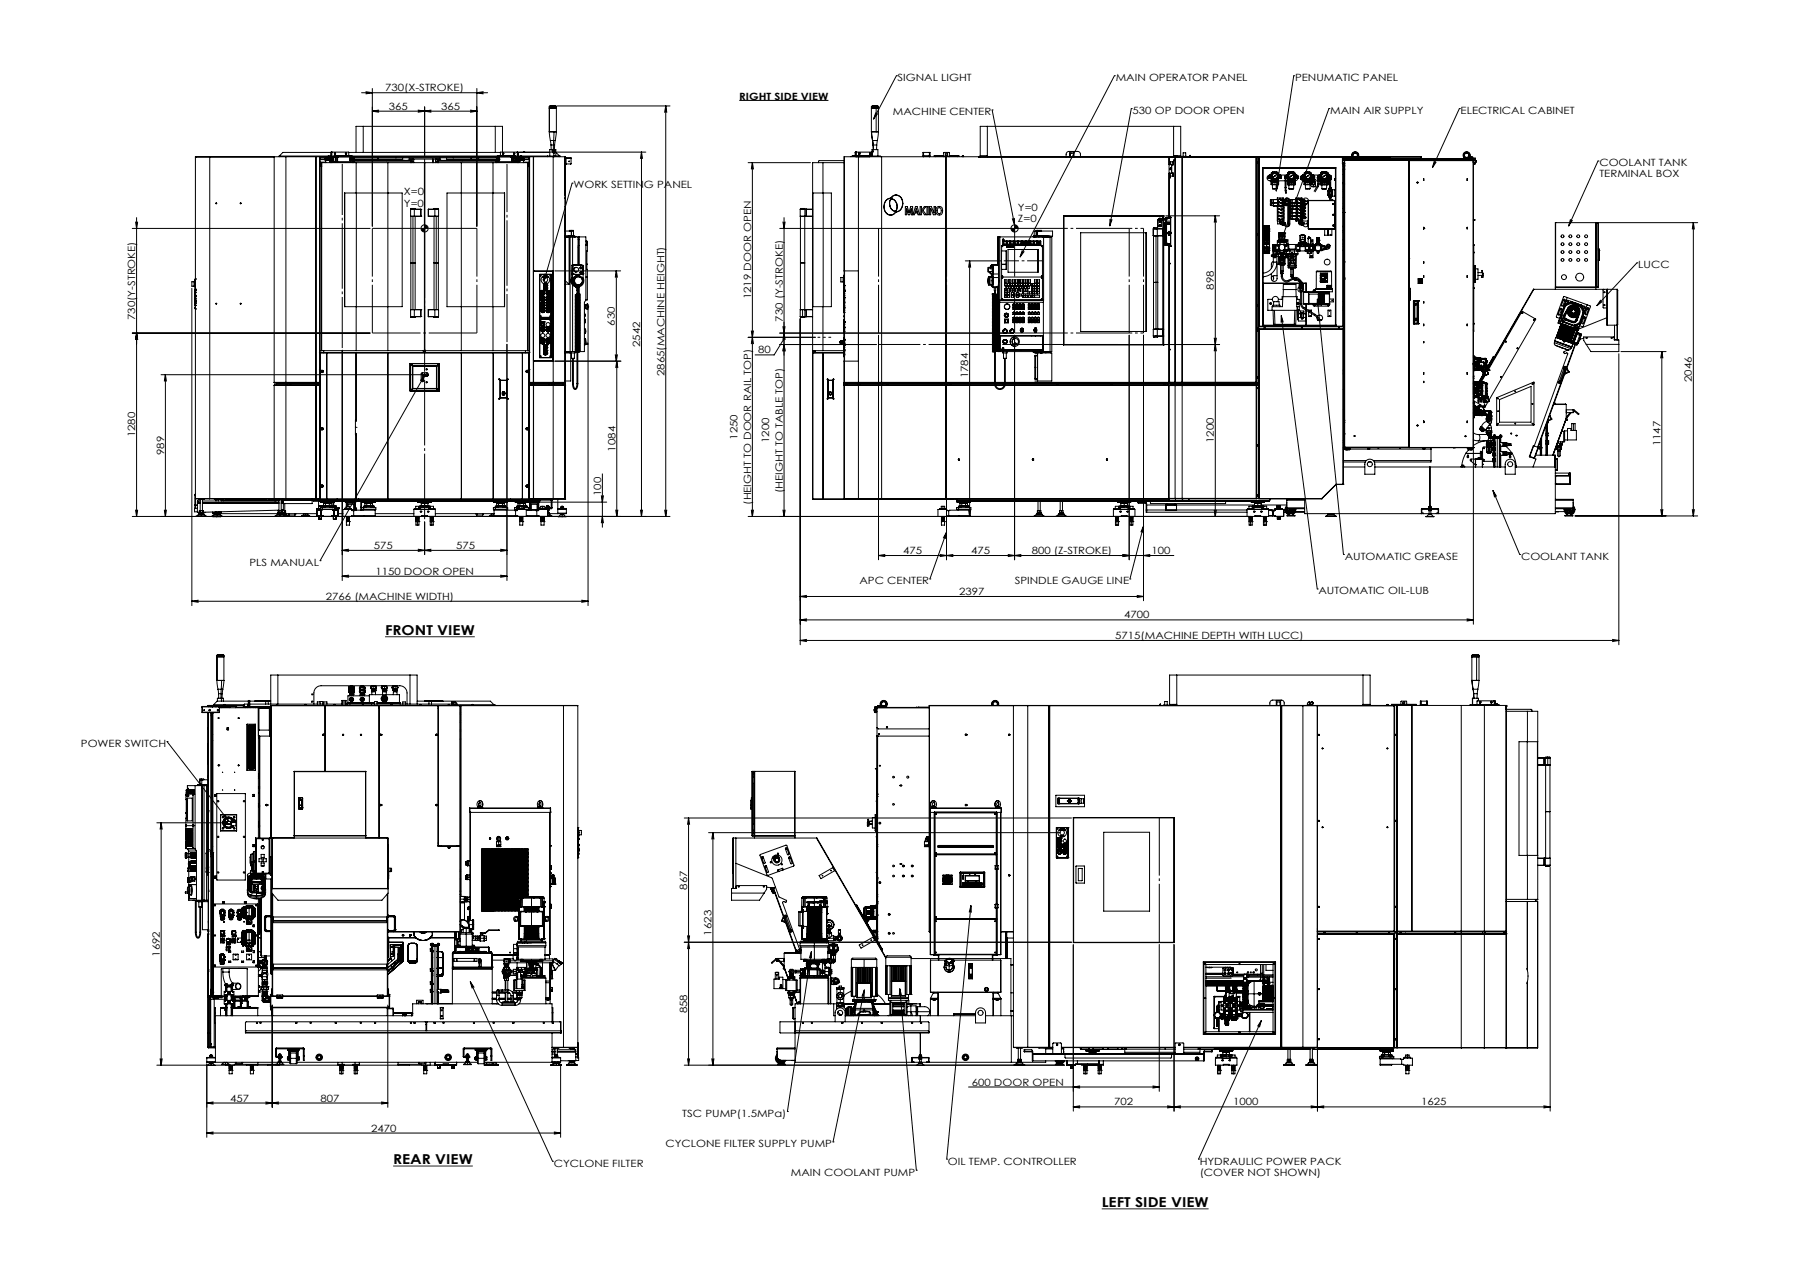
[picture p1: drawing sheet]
<svg xmlns="http://www.w3.org/2000/svg" width="841mm" height="594mm" viewBox="0 0 841 594" stroke-linecap="round" stroke-linejoin="round" font-family="sans-serif">
<defs><g id="words">
<g font-size="6.3">
<text x="179" y="295">FRONT VIEW</text>
<text x="183" y="541">REAR VIEW</text>
<text x="513" y="561">LEFT SIDE VIEW</text>
</g>
<g font-size="4.7">
<text x="418" y="38">SIGNAL LIGHT</text>
<text x="519" y="38">MAIN OPERATOR PANEL</text>
<text x="603" y="38">PENUMATIC PANEL</text>
<text x="179" y="42">730(X-STROKE)</text>
<text x="344" y="46">RIGHT SIDE VIEW</text>
<text x="181" y="51">365</text>
<text x="205" y="51">365</text>
<text x="416" y="54">MACHINE CENTER</text>
<text x="527" y="53">530 OP DOOR OPEN</text>
<text x="619" y="53">MAIN AIR SUPPLY</text>
<text x="680" y="53">ELECTRICAL CABINET</text>
<text x="744" y="77">COOLANT TANK</text>
<text x="744" y="83">TERMINAL BOX</text>
<text x="267" y="88">WORK SETTING PANEL</text>
<text x="188" y="91">X=0</text>
<text x="188" y="96">Y=0</text>
<text x="474" y="98">Y=0</text>
<text x="474" y="103">Z=0</text>
<text x="763" y="125">LUCC</text>
<text x="565" y="135" transform="rotate(-90 565 135)">898</text>
<text x="350" y="139" transform="rotate(-90 350 139)">1219 DOOR OPEN</text>
<text x="63" y="149" transform="rotate(-90 63 149)">730(Y-STROKE)</text>
<text x="364" y="150" transform="rotate(-90 364 150)">730 (Y-STROKE)</text>
<text x="286" y="151" transform="rotate(-90 286 151)">630</text>
<text x="298" y="161" transform="rotate(-90 298 161)">2542</text>
<text x="353" y="164">80</text>
<text x="309" y="175" transform="rotate(-90 309 175)">2865(MACHINE HEIGHT)</text>
<text x="451" y="176" transform="rotate(-90 451 176)">1784</text>
<text x="787" y="178" transform="rotate(-90 787 178)">2046</text>
<text x="63" y="203" transform="rotate(-90 63 203)">1280</text>
<text x="343" y="204" transform="rotate(-90 343 204)">1250</text>
<text x="358" y="206" transform="rotate(-90 358 206)">1200</text>
<text x="565" y="206" transform="rotate(-90 565 206)">1200</text>
<text x="773" y="208" transform="rotate(-90 773 208)">1147</text>
<text x="76" y="212" transform="rotate(-90 76 212)">989</text>
<text x="286" y="210" transform="rotate(-90 286 210)">1084</text>
<text x="280" y="231" transform="rotate(-90 280 231)">100</text>
<text x="364" y="229" transform="rotate(-90 364 229)">(HEIGHT TO TABLE TOP)</text>
<text x="350" y="235" transform="rotate(-90 350 235)">(HEIGHT TO DOOR RAIL TOP)</text>
<text x="174" y="255">575</text>
<text x="212" y="255">575</text>
<text x="420" y="258">475</text>
<text x="452" y="258">475</text>
<text x="480" y="258">800 (Z-STROKE)</text>
<text x="536" y="258">100</text>
<text x="116" y="263">PLS MANUAL</text>
<text x="626" y="260">AUTOMATIC GREASE</text>
<text x="708" y="260">COOLANT TANK</text>
<text x="175" y="267">1150 DOOR OPEN</text>
<text x="400" y="272">APC CENTER</text>
<text x="472" y="272">SPINDLE GAUGE LINE</text>
<text x="152" y="279">2766 (MACHINE WIDTH)</text>
<text x="446" y="277">2397</text>
<text x="614" y="276">AUTOMATIC OIL-LUB</text>
<text x="523" y="288">4700</text>
<text x="519" y="297">5715(MACHINE DEPTH WITH LUCC)</text>
<text x="38" y="347">POWER SWITCH</text>
<text x="320" y="414" transform="rotate(-90 320 414)">867</text>
<text x="331" y="435" transform="rotate(-90 331 435)">1623</text>
<text x="74" y="445" transform="rotate(-90 74 445)">1692</text>
<text x="320" y="471" transform="rotate(-90 320 471)">858</text>
<text x="452" y="505">600 DOOR OPEN</text>
<text x="107" y="512">457</text>
<text x="149" y="512">807</text>
<text x="519" y="514">702</text>
<text x="574" y="514">1000</text>
<text x="661" y="514">1625</text>
<text x="318" y="520">TSC PUMP(1.5MPa)</text>
<text x="173" y="526">2470</text>
<text x="310" y="534">CYCLONE FILTER SUPPLY PUMP</text>
<text x="258" y="543">CYCLONE FILTER</text>
<text x="441" y="542">OIL TEMP. CONTROLLER</text>
<text x="558" y="542">HYDRAULIC POWER PACK</text>
<text x="368" y="547">MAIN COOLANT PUMP</text>
<text x="558" y="547">(COVER NOT SHOWN)</text>
</g>
</g></defs>
<g fill="none" stroke="#000" stroke-width=".47">
<path d="M417 35h.1M417 35l-10 20M519 35h.1M519 35l-44 84M602 35h.1M602 35l-8 54M168 43h59M169 59h-3v12M169 59v12M169 59h62M170 43h3l-3 1M173 41v64"/>
<path d="M173 52h49M173 52h3M176 51l-3 1M195 51l6 1M198 50v23M201 51l-6 1M219 51l3 1M222 41v64M222 52h-3M225 43h-3l3 1M231 59h3v12M231 59v12"/>
<path d="M256 50h3M256 50h.1M256 50v11M256 49l3 1M256 49v1M256 49h.1M256 49h2M258 49h.1M259 50v11M259 49h53M310 49v191M310 49v3"/>
<path d="M310 49l-1 3M344 47h42M406 50h3M406 50h2M406 50v11M406 49h.1M406 49h2M407 49h1M407 49h-1M408 49h.1M408 52l-1 3M408 49l1 1"/>
<path d="M408 49l-2 1M408 49v1M408 50h1M408 50v11M408 53l-1 2M409 50v11M460 59h-4v14M460 59h86M460 59v14M462 51h.1M462 51l10 54M527 51h.1"/>
<path d="M527 51l-10 54M546 59h4v14M546 59v14M618 51h.1M618 51l-25 69M679 51h.1M679 51l-12 27M91 73h7M91 73h.1M91 73v162M98 73h.1M98 73v159"/>
<path d="M98 73h30M128 73h5M128 73v105M130 73h.1M133 73h124M133 73v105M149 73h.1M149 73v91M149 74h2M149 75h3M149 76h17M149 77h1"/>
<path d="M149 73v159h17M149 76v1M150 76v87v-87M151 74h1v1M151 74l1 1M152 75v1M153 73h.1M153 74l1 1M154 73h.1M154 75h.1M154 73h-5M154 75v1"/>
<path d="M154 74v1M154 74h1l-1 1M154 74h-3v1h2M154 74h.1M154 73v1v1M154 73h3M154 71v2M154 71h-22l-2 2M155 71h-1M155 75v1M155 73h.1M155 75h.1"/>
<path d="M155 73v2M155 73v1v-1M156 73h.1M156 71v1M156 71h.1M156 72h1M156 72v1M156 72h.1M156 73v2M157 72v1M157 72h.1M157 73h.1"/>
<path d="M157 73v2M157 73h81M157 72l7 1M159 72h.1M160 72h.1M161 71h.1M161 71v1zM161 71v1M162 71h-8v2h-24M162 71h71M162 71v1M163 74h1"/>
<path d="M163 72h.1M163 74h.1M163 74v1M164 74l-1 1v-1M164 73h.1M164 74h.1M164 75h.1M164 73h67M164 75h28v1M164 73v2h-10M164 74h23M164 75h27"/>
<path d="M164 73v1M164 74v1M164 75v1M164 76h.1M164 73h1M165 73v1M165 75h-1M165 74h.1M165 74v1M166 76h15M166 76v87M166 75h1"/>
<path d="M176 73h.1M180 75h.1M181 76v87M181 76h34M184 73h.1M185 75h1M187 73v2h3v-2M188 75h.1M190 75h.1M190 74h3M191 75v1M191 75h.1"/>
<path d="M192 75v1M192 75h.1M192 75h1M192 74h.1M193 76v-2h-3h15h-2v2M198 76v87M198 76h.1M201 74v2M202 74v2M203 74h2M203 75h.1M203 74h.1"/>
<path d="M203 75h1M204 75v1M204 75h.1M205 73v2h3v-2M205 75h.1M207 75h.1M208 74h23M209 75h1M211 73h.1M215 76h14M215 76v87M215 75h.1"/>
<path d="M219 73h.1M222 73h1M228 75h1M229 76h17M229 76v87M231 75h.1M231 75h-27M231 75h-28v1M231 76h.1M231 75v1M231 73v2h11M231 73h.1"/>
<path d="M232 73h.1M232 73h-1M232 74h.1M232 72h.1M232 74v1M233 74h-1v1l1-1M233 71h8v2h14M233 71v1M234 71v1zM234 71v1M234 71h.1M235 72h.1"/>
<path d="M236 72h.1M237 72h.1M238 73h.1M238 72v1M238 72h1M238 72l-6 1M238 73v2M239 73h-1M239 73h.1M239 72v1M239 72l1 1M239 72h.1"/>
<path d="M239 73v2M239 71v1M239 71h1M240 71l-1 1 1-1M240 73h.1M240 74h.1M240 75h.1M240 73v2M240 74v1M240 75h1M240 73v1M240 73h1"/>
<path d="M241 74v1M241 73l-1 1M241 73h.1M241 75h.1M241 71h.1M241 75v1M241 71v2M241 71h15M241 74h-1v1M241 74h.1M241 73l1 1M241 73h-3"/>
<path d="M242 73h.1M241 75h1M242 75h.1M242 75h-1M242 74h2v1h-2M242 74l-1 1M242 71h59M242 73v1M243 73h.1M244 75h2M244 75v1M244 71h.1"/>
<path d="M244 74h2M245 76l1 87v-87M245 77h1M246 76v1M246 73v159M246 73h-5M246 73v91M255 73h3M255 73h.1M256 61v4M256 61h.1M256 61h2"/>
<path d="M256 61h3M256 65v2M256 65h2M256 67h2M256 67l1 3M257 70h-1v3M257 70v1h1M257 70h.1M257 70h1M257 73h6M257 73v105M257 70l1 1v-1"/>
<path d="M258 70h.1M258 67h.1M258 67v3M258 65v2M258 65h.1M258 71v2M258 61v4M258 61h1M258 73h2M258 73h.1M258 70v1M258 70l1 3"/>
<path d="M259 71l1 2M259 61l-1 4M260 73h.1M263 73h.1M263 73v18M263 73v159M263 73l3 1M263 76h3M263 76h.1M263 74h3M263 76h1M263 73v3"/>
<path d="M266 74v2M266 76h.1M299 71v169M299 71v3M299 71l-1 3M348 76h29M350 76v164M350 76l1 3M350 76v3M383 76h-5v87l1 1M383 76h10M383 76v14"/>
<path d="M393 75h-12v1M393 73v105M393 73v159M397 73h.1M397 72h1M397 72v1M397 72h.1M398 72h.1M398 72h-1M398 73h.1M398 72v1M398 71h.1"/>
<path d="M398 71v2M398 73h-2M398 71v2h8v-2M399 71h-1M400 73h10M400 73v105M400 71v1M400 71h.1M400 72h.1M400 73h.1M405 73h.1M405 73h-12"/>
<path d="M405 73h5M405 72h.1M405 71h.1M405 71v1M406 61v4M406 61h.1M406 61h2M406 61h3M406 71h-8M406 70v1v-1M406 70h.1M406 65v2"/>
<path d="M406 65h.1M406 65h2M406 70v1M406 70h3v3M406 67h.1M406 67l1 3M406 67h2M408 61h1M408 67v3M408 65v2M409 61l-1 4M410 73h137"/>
<path d="M410 73v105M430 73v-2h3v2M430 73h3M430 73h.1M430 71v2M433 73h.1M433 71v2M435 73h.1M439 73h.1M439 72h-4l4 1M439 73v-2h3v2M440 73h.1"/>
<path d="M440 73v105M440 72h1M442 73h.1M442 72h4l-4 1M442 73h-3M446 73h.1M448 73h.1M456 73h.1M456 72h4M496 73v-2l1-1 5 1h1v2M498 73v-2h2v2M544 73h.1"/>
<path d="M544 73v4M545 78v1zM545 78h.1M545 76h.1M545 77v4M546 75h.1M546 75h-1v2M546 75v2h-2v4h2v1M546 75v2h-1v3h1v2M546 72h4M546 72v1M547 72v1"/>
<path d="M547 73h3M547 73h-91M547 73v105M547 73h.1M548 72v1M549 72v1M550 73h.1M550 73h35M550 73h36M550 73v105M550 73h2M551 73v-2h1v2"/>
<path d="M552 73h.1M554 72h.1M554 73v-1v1M585 73h.1M585 73v105M585 73v80M586 73h.1M586 73v159M586 73h39M586 73v79M588 78v73M588 78h34"/>
<path d="M588 78v74M622 78v73M622 78v74M625 76h.1M625 74v2M625 74h.1M625 73h.1M625 74l1 1M625 73v79M625 73h4M625 74h1M625 78h.1"/>
<path d="M625 77h1M625 76v76M625 76h1M625 79h1M625 80h1M625 79h.1M625 76v3M625 77h.1M626 79h.1M626 76h.1M626 77h.1M626 76v3"/>
<path d="M626 74h.1M626 74v1M626 75h.1M626 75v1M626 74v135M626 76h-1M626 75h30M626 74h1M626 73h1M626 73h.1M627 74h.1M627 73h1"/>
<path d="M628 73v1M628 73l-3 1M629 74h.1M629 74h-4M629 74h1M630 74a1.7 1.7 0 0 1-1-3 1.7 1.7 0 0 1 3 0 1.7 1.7 0 0 1 0 3M630 74h.1M630 73a1.5 1.5 0 0 1 0-2 1.5 1.5 0 0 1 2 0 1.5 1.5 0 0 1 0 2M630 73v1M630 74h1M630 73h1M630 73a1.2 1.2 0 0 1 0-2 1.2 1.2 0 0 1 2 0 1.2 1.2 0 0 1-1 2"/>
<path d="M630 73h.1M630 73a1 1 0 0 1 0-1 1 1 0 0 1 2 0 1 1 0 0 1-1 1M631 73h.1M631 73v1M631 73h1M631 74h.1M631 74h1M632 74h.1M632 73v1M632 73l-1 1M632 73h29M642 74h.1"/>
<path d="M644 74h.1M644 74h1M645 74h.1M647 73h.1M647 73v1M656 75v133M656 75h.1M656 79h.1M656 75h30M661 73h.1M661 73v1M665 74h.1"/>
<path d="M666 74h.1M666 74h1M666 74v1M667 74h-41M667 74v1M667 74h.1M667 74h1M667 74h-35M667 74h14M667 75v3M668 75l-1 3M669 75h.1"/>
<path d="M669 75h12M679 74h1M679 74h.1M680 74h.1M681 74h.1M681 74h2M682 74h1M682 74h.1M682 73h.1M682 73h1M682 73a1 1 0 0 1 0-1 1 1 0 0 1 1 0 1 1 0 0 1 0 1M683 74h.1"/>
<path d="M683 73h.1M683 74h3M683 73l-1 1M683 74h-2M683 73h1M683 73v1M684 73a1.2 1.2 0 0 0-1-2 1.2 1.2 0 0 0-1 1 1.2 1.2 0 0 0 0 1M684 73a1.4 1.4 0 0 0 0-2 1.4 1.4 0 0 0-2 0 1.4 1.4 0 0 0 0 2M684 73a1.7 1.7 0 0 0-1-2 1.7 1.7 0 0 0-2 0 1.7 1.7 0 0 0 1 3M684 74h.1M684 73h.1M684 74v1"/>
<path d="M684 73h1M684 73l1 1h-59M684 74h1M685 74h.1M685 74v-1v1M685 74v1M685 73h-1M685 73h.1M685 74h1M686 74h.1M686 75h.1M686 75v1"/>
<path d="M686 75h-30M686 76v133M686 74v135M686 76h1h-1M686 74v1M686 74h1h-61M686 76h.1M686 76h1M687 74h.1M687 74v2M687 74l-1 1M687 76h-1"/>
<path d="M687 75h.1M744 75h.1M744 75l-14 30M160 90h27v53h-27zM191 97h1M191 97v4M191 97h.1M191 97h2M192 97h1M192 97h.1M193 97h3M193 97h.1"/>
<path d="M193 97v4M196 97h.1M196 97v4M199 97h.1M199 97v4M202 97h.1M202 97h2M202 97h1M202 97v4M202 97h-3M203 97h.1M203 97h1"/>
<path d="M204 97h.1M204 97v4M208 90h27v53h-27zM263 92h.1M263 91h.1M263 96h.1M263 96v4M263 92v4M263 91v1M266 85h.1M266 85l-13 45M372 97h.1"/>
<path d="M372 97v4M372 97h3M373 97h.1M373 97h1M374 97h1M374 97h.1M375 97v51M375 97h.1M375 97h3M375 97v4M378 90h5M378 90v53"/>
<path d="M383 90h4v53h-4M383 90v53M411 96l1 3 3 1M411 96h1M412 96v3l3 1M414 96l1 2h2M414 96h.1M414 92l-2 2-1 2M414 92h.1M414 92l-2 2v2M415 92h-1M415 92h.1"/>
<path d="M415 93h1l1 2M415 93l-1 1v2M415 93h.1M417 98h.1M417 99h.1M417 99l-2 1M417 91l2 1 1 3M417 91l-2 1M417 91h.1M417 95v2v1M417 98v1M417 95h.1"/>
<path d="M420 95l-1 2-2 1M420 95h.1M420 95l-1 2-2 2M425 100v-4h-1l-1 3-1-3h-1v4h1v-3l1 3 1-3v3h2v-1h1v1h1l-1-4h-1l-1 4M426 97l1 2h-1zM428 96h1v4h-1zM430 96h1l-1 2 1 2h-1l-1-2zM431 96h1v4h-1zM433 96l2 3v-3v4h-1l-1-3v3zM436 96a1.8 1.8 0 0 1 3 2 1.8 1.8 0 0 1-3 1v-1zM436 97a1.2 1.2 0 0 1 2 1 1.2 1.2 0 0 1-2 1zM544 81v20"/>
<path d="M544 82v1zM545 81v1h1M546 81h.1M546 82h.1M590 82h.1M590 82h1M590 82v1h1M590 83h.1M590 83h1M591 82h-1M591 82h.1M591 83h.1"/>
<path d="M591 82v1M591 81h.1M591 81a1.3 1.3 0 0 0-1 2 1.3 1.3 0 0 0 1 1h1M591 81v1M591 94h1M591 95h1M591 83h1M592 84h3M592 84h.1M592 95h.1M592 93v1M592 95v1"/>
<path d="M592 83h.1M592 95h-1v1h2M592 95v1zM592 93v1zM592 84v1h3M592 85h3M592 85h.1M592 81h.1M592 81v2M592 81h3M592 83v3M592 81h-1"/>
<path d="M592 94h5M592 80v2M592 82v1M592 85v1M592 83v1M592 83h2M592 86h1M592 86h2M592 86v-1v1M592 86v2M592 86h.1M592 80h2"/>
<path d="M592 80h1M592 88h2M592 80v1M592 84h2M593 93h-2v1h1M593 93h4v3h-4zM593 93h.1M593 94h.1M593 96h.1M593 82h.1M593 80h1M593 86h1"/>
<path d="M594 82h-1M594 82h.1M594 86v3M594 84h1M594 84h.1M594 80v1M594 83h.1M594 86h.1M594 86v2M594 93v-1h3l1 13M594 85h1M594 83h1"/>
<path d="M594 84h4M594 83v1M594 94h.1M594 96v7h3M595 85l-1 1M595 85v1M595 92v12h1M595 84h.1M595 93h.1M595 94h.1M595 96h.1M595 85h-1v1"/>
<path d="M595 80v2M595 82v1M595 84v2h-1M595 99h.1M595 97h.1M595 97v3M595 81v2M595 81h.1M595 96v1M595 99h2M595 83h.1M595 97h2"/>
<path d="M595 83v2M595 86l-1 3M595 85h.1M595 96v-1v1M595 82h.1M595 81v1M595 83h1M595 82h1M596 83h.1M596 81h.1M596 82h.1M596 82v1"/>
<path d="M596 81v1M596 82h-1M596 93h.1M596 94h.1M597 97v3M597 93v4M597 99h-2M597 94h-5v1M597 98h.1M597 97h.1M597 95h1M597 100h.1"/>
<path d="M597 94h.1M597 96h.1M597 95h.1M597 96v1M597 99h.1M597 99v1M597 94h1M598 94v1M598 95v9M598 93a1.3 1.3 0 0 1 1-1 1.3 1.3 0 0 1 1 1v1M598 95h.1M598 94h.1"/>
<path d="M598 93h.1M598 93v1M598 95v1M598 83h1M598 96h.1M598 82h.1M598 83h.1M598 82h1M598 82v5M598 87v2M598 87h1M598 93h-1"/>
<path d="M598 95h1l-1 1M598 93h1M598 95h1M598 92v1M599 87v2M599 82h.1M599 89v1l-1-1M599 89h-1M599 82v5M599 83h.1M599 95h.1M599 95h-2"/>
<path d="M599 95h-1M599 82v1M599 81h.1M599 81v1M599 93h.1M599 92v1M599 82h-1M599 93l-1 1M599 83h1M599 93v1M599 95l-1 1M599 84h.1"/>
<path d="M599 81h-4M599 80v5M599 92v13M599 84h4M599 85h4M599 85h1M599 82l1 1M599 83h4h-1M599 81h4M599 81v2M600 85h2M600 84h.1"/>
<path d="M600 83v-3h2v3M600 85v1M600 92v13M600 84h-1v2h1h-1M600 86h1M600 85h.1M600 86h2M600 86v2M600 83h.1M600 86h.1M600 88h1M600 88h2"/>
<path d="M600 94h1M600 99h1M600 97h3M600 95h1M600 96h1M600 94h.1M600 100h.1M600 98h.1M600 97h.1M600 95h.1M600 80h2M600 80v1"/>
<path d="M600 84h2M600 95v1M600 97v1M600 96v1M600 98v1M600 99v1M600 93v3M600 98v6a1.3 1.3 0 0 1-1 1 1.3 1.3 0 0 1-1 0M601 93v1h5M601 98v1h5M601 96v1M601 99h-1"/>
<path d="M601 82h-1M601 88h1M601 86h1v2M601 86h1M601 82h.1M601 93h5v9h-5M601 93h-1M601 98h-1M601 96h5M601 93h.1M601 94h.1M601 99h.1"/>
<path d="M601 97h.1M601 96h.1M601 93v9M602 84h.1M602 80v1M602 83h.1M602 86h.1M602 88h-1M602 85v1h-2M602 85v1M602 84h1v2h-1h1M602 86v-1v1"/>
<path d="M603 81h.1M603 83h.1M602 83l1 2M602 81h1M603 82v1M603 82h.1M603 85h-1M603 84h.1M603 81v2M603 81v1M603 82h1M603 93v-1h3v12"/>
<path d="M603 94h.1M603 96h.1M603 97h.1M603 99h.1M603 83h1M603 96h-3M603 93h.1M603 93v9M604 82h-1M604 82h.1M604 94h.1M604 99v-1v1"/>
<path d="M604 97h.1M604 96v-1v1M604 82v1M604 83h.1M604 83l-1 1h-4M605 93h.1M605 99h.1M605 97h.1M605 96h.1M605 94h.1M605 93v9M605 83h.1"/>
<path d="M605 83h1M606 82h.1M606 82l-1 1M606 99h-5v1M606 94h-5v2M606 83l1 1M606 97h-5M606 83h.1M606 97h1M606 95h1M606 100h1M606 98h.1"/>
<path d="M606 94h.1M606 96h.1M606 93h.1M606 96v1M606 93v1M606 95h.1M606 98v1h1M606 99h.1M606 97h.1M606 94h1M606 82v1M606 95v1"/>
<path d="M606 97v1M606 81h.1M606 81v1M606 93a1.3 1.3 0 0 1 2-1 1.3 1.3 0 0 1 1 1M606 83h1M606 81h1M606 82h1M606 98v2M606 99v1M606 100v1M607 95h.1M607 95v1"/>
<path d="M607 96h.1M607 83h.1M607 81h.1M607 82h.1M607 82h-1M607 82v1M607 81v1M607 99l1 1h-1M607 98h1l-1 1M607 99v1M607 98v1M607 99h-1v1"/>
<path d="M607 98h-1M607 84h3M607 95h1l-1 1M607 96l1 1h-1M607 93h1l-1 1M607 96v1M607 93v1M607 93h.1M607 81h3M607 81v2M607 83v2M607 97h.1"/>
<path d="M607 94h.1M607 85h3M607 85h.1M607 96h-1M607 93h-1M607 95h1M607 95h-1M607 80v3M607 84h.1M607 84h1M607 86v-1l1 1M607 86h3"/>
<path d="M607 83v1M607 86h1M607 83h3M608 86h1M608 86v2M608 80h2M608 88h2M608 93h1v2h-1M608 95h-1M608 86h.1M608 84h.1M608 80v1"/>
<path d="M608 83h.1M608 84h-1v2h1M608 84h1M609 82h-1M609 80h-1h2M609 80h1M609 86h1M609 82h.1M609 93h.1M609 93v13M609 93h12M609 84h1v2"/>
<path d="M609 80v1M609 83h.1M609 84h.1M609 84h1M610 84h.1M610 86h.1M610 85h.1M610 86v2M610 83h.1M610 84h1M610 83v1M610 85v1"/>
<path d="M610 80v3M610 81v2M610 83v2M611 86h1M611 85h.1M611 85v2M611 82v1M611 81v1M611 82h.1M611 81h.1M611 83h.1M611 84h.1"/>
<path d="M611 84v1M611 83h1M611 85v1M611 84h1M611 85h1M611 82h1M611 83v1M611 86v1M611 87h1M612 82h-1M612 82h.1M612 83v1"/>
<path d="M612 84h1M612 82v1M612 83h.1M612 84v1M612 84h.1M612 85h.1M612 85v1M612 85v2M613 83h.1M613 83h1M613 86l1 1M613 86l-1 3"/>
<path d="M613 82h1M613 82v1M613 82h.1M613 86h.1M613 86h1M613 83v3M614 82h-1M614 82h.1M614 87l-2 2M614 86v1M614 83v3M614 82v1"/>
<path d="M614 83h.1M614 81h.1M614 81v1M615 84h.1M615 86h.1M615 81h.1M615 83h.1M615 81v2M615 83h-1M615 82v1M615 84h3M615 84v1h3"/>
<path d="M615 85h3M615 85h.1M615 83v3M615 80h3M615 81h-5v2h1M615 80v1M615 85v1M615 83h3M615 86h1M615 86h2M615 86v2M615 88h1"/>
<path d="M615 88h2M615 80h2M615 84h2M616 82h.1M616 88h1M616 86h1M617 82h-1M617 82h.1M617 84h1M617 84h.1M617 80v1M617 83h.1"/>
<path d="M617 86h.1M617 85h.1M617 88h-1M617 85h1M617 83h1M617 86v2M617 85v1M618 84v2h-1M618 85l-1 1M618 84h.1M618 85v1M618 80v1"/>
<path d="M618 82v1M618 83h.1M618 81v2M618 81h1M618 81h.1M618 85h.1M618 80h.1M618 80l-3 1M618 83v2M618 86h.1M618 89h.1M618 82h.1"/>
<path d="M618 81v1M618 83h1M618 82h1M618 90v1M618 91h.1M618 90h.1M618 89v2M619 81h.1M619 83h.1M619 82h.1M619 92h1M619 82v1"/>
<path d="M619 81v1M619 88h.1M619 83h1M619 88h1M619 91h.1M619 87v1M619 87h.1M619 83v5M619 92h.1M619 92v1M619 84h-5M619 87v-2v2"/>
<path d="M619 89v-1v2v-1M619 92l1 1M619 82v2M619 82l1 1M619 87l1 5h-1v-1M620 83h.1M620 91h1M620 90h.1M620 89v2M620 91h.1M620 88h.1M620 88v3"/>
<path d="M620 93h.1M620 93h1M621 93h-12v13M621 83h.1M621 94h.1M621 83h1M621 83l1 1M621 93v13M621 84h1M621 88h1M621 91h1M621 94h1"/>
<path d="M621 88h-3v3h2M621 88v3M625 92h1M625 89h1M625 96h1M625 99h1M625 81h1M625 85h1M625 88h1M625 85h.1M625 97h1M625 85l1 1h-1"/>
<path d="M625 86h.1M625 88h.1M625 85v3M626 94l-1 1M626 99h.1M656 84h.1M656 87h.1M663 83h.1M663 84h.1M663 83v1M683 83v1zM62 106h110"/>
<path d="M63 103l1 3v-3M64 101v139M191 101h2M191 101h.1M191 101v43M192 101v43M193 101h.1M193 101v43M196 101h.1M196 101h-3M196 106h3M199 101h.1"/>
<path d="M199 101h3M202 101v43M202 101h.1M202 101h2M203 101v43M204 101v43M204 101h.1M263 107h3M263 100v7M263 100h.1M264 110h.1M264 110h-1h10v30"/>
<path d="M264 110h1M265 110h.1M265 110h2M265 110h-2h1M265 110v22M265 107h2zM265 110h1M265 110v54M266 110h1M266 107v3zM266 110h.1M266 107h.1"/>
<path d="M266 110v13M267 110h.1M267 107v3M267 110h1zM269 110v1M269 111v1M269 112h.1M269 110v13M269 115h.1M269 114h.1M269 112h1M269 112v11"/>
<path d="M270 110v13M273 114v26M273 112v2M273 114h.1M363 106h111M364 103l1 3v-3M365 101v59M372 101h.1M372 101h3M373 101v43M375 101h.1M378 101h-3"/>
<path d="M415 100h.1M465 110v54M465 110v30M466 114h19v26M466 117h2v8h-2M466 114v26M466 114l1 1M467 115h-1M467 111v1M467 114h.1M467 112v-1v1M468 114h.1"/>
<path d="M468 114h-1v-2v2M469 112h-2M469 112v2l-1-2M469 112h.1M469 115h2M469 114h1M469 112h1M469 112v2M469 115h.1M469 114h.1M469 116h14v11h-14zM469 115h1"/>
<path d="M470 115h-1M470 115h.1M470 114h.1M470 112h.1M470 112v2M470 114h2M470 112h2M470 113h.1M470 115h1M471 115h-1M471 115h.1M471 102l1 3"/>
<path d="M472 114h.1M472 112v2M472 112h.1M472 102v3M472 105v3M472 113h.1M472 114h2M474 112v2v-2h-2v2v-2M474 112h.1M474 114h.1M474 114h1M474 112h1"/>
<path d="M474 112v2M475 114h.1M475 112v2M475 112h.1M475 112h-8v2h8M476 117l-1 2M476 112v2M476 112h.1M476 114h.1M476 113h.1M476 114h1M476 113h1"/>
<path d="M477 117l-2 2M477 114h.1M477 112h.1M477 112l-1 1 1 1M477 113h.1M477 112h-1v2M477 112v2M478 112h1M478 113h.1M478 112v2h1M478 113h1M478 114h.1"/>
<path d="M478 112h.1M478 112v1v1M479 113h.1M479 114h.1M479 112h.1M479 112v2zM480 112l-1 2v-2l1 2h1M480 113h.1M481 110h.1M481 114h.1M481 112h2v2h-2M481 112h-1"/>
<path d="M481 112v2M481 113h.1M481 110v-3h4h-3v3M481 110h1M482 110h.1M482 110h-1M482 110h3M482 110h2M483 112v2M483 112h.1M483 114h.1M483 110h.1"/>
<path d="M483 107v3M483 107h7v3h-5M483 114h1M483 112h1M483 116v11M483 113h1M483 113h.1M484 110h.1M484 114h.1M484 112h.1M484 112l-1 1 1 1M484 113h.1"/>
<path d="M484 112v2M484 112h-8v2h8M485 114v1M485 115h.1M485 110h.1M485 110h-1M485 110h1h-1M485 110h4v54M485 110h4M486 110v30M487 110h.1M488 110h.1"/>
<path d="M495 100v1M495 100h47l-47 1M495 100v60M495 101v59M503 108h30v46h-30zM517 102v3M518 102l-1 3M537 110h.1M537 106h.1M537 106h1M537 110h2M537 106h2"/>
<path d="M537 106v51M538 106h1M538 106h.1M538 110v43M539 110h2M539 106h2M539 106h.1M539 110h.1M539 106v4M539 102v3M539 110v43M539 105h.1"/>
<path d="M539 102h.1M539 102h3h-3M539 102h1M540 102h5M540 102h3M540 102h.1M540 105h.1M540 103h.1M540 101l-1 1M540 101v1M541 102h.1M541 102v3h-2"/>
<path d="M541 106h.1M541 110h.1M541 106v4M541 101v1M541 102v58M541 101l1 1M542 102v59M542 100h.1M542 100v1M542 102h-1M542 112v1M543 100h25"/>
<path d="M543 103h2M543 102h.1M543 101h.1M543 114h-1M543 104v10M543 114h.1M543 104h.1M543 113h.1M543 104v9M543 114h2M543 104h2M543 104h-1v10h3"/>
<path d="M543 113v1M543 108v1M543 108h.1M543 109h.1M543 101v3M543 113l1 1M543 101h2M544 114h-1M544 114h.1M544 108v1M544 108h.1M544 104h.1"/>
<path d="M544 109h.1M544 113h.1M544 113v1M544 101h.1M544 115h.1M544 115v63M544 101h1v14M544 115h1M544 108h1M544 109h1M544 114h1M544 114v1"/>
<path d="M545 108h-1M545 108h.1M545 108v1M545 109h.1M545 101h.1M545 114h.1M545 104h.1M545 108l-1 1M545 104h-2M545 113v1M545 115h.1M566 100v140"/>
<path d="M566 100v3M566 100l-1 3M588 114h.1M588 108h3v7h-3zM588 108v1M588 116h.1M588 107h.1M588 115h.1M588 115v1M588 115l1 3M588 117h1zM588 106h1v11"/>
<path d="M588 107h1M588 117h1M588 106h1M588 116h1M588 105h1M588 105v3M588 118h1M588 109l1 1zM589 116h.1M589 107h.1M589 112v1zM589 118h.1"/>
<path d="M589 105h.1M589 105h-1M589 117v1M589 105v1M589 115h.1M589 108h.1M589 115h1M589 107v1M590 108v1M590 114v1M590 116h.1M590 107h.1"/>
<path d="M590 107h-1M590 115v1M590 115v3M590 117h1zM590 115h.1M590 106h1M590 107h1M590 117h1M590 116h1M590 105h.1M590 105v3M590 105h1"/>
<path d="M590 118h1M590 118h.1M590 109l1 1h-1zM590 112h1l-1 1zM591 105v3M591 118h-1M591 107h.1M591 115l-1 3M591 115v1M591 108h.1M591 115h.1M591 116h.1"/>
<path d="M591 107v1M591 108l-3 1M591 114h.1M591 114h-3M592 119h.1M592 116h1M592 115h1M592 119h1M593 115v1M593 118v1M593 119v3M593 115h-1"/>
<path d="M593 119h-1M593 119h.1M593 114v4M593 119h1h-1M593 114v3M594 114v3M594 117l-1 3M594 114h.1M594 117v2M594 119v3M594 114h1M594 116h1"/>
<path d="M595 117v1h1M595 118h1M595 112h4M595 113h4M595 118h4M595 112h.1M595 118h.1M595 100h.1M595 114h.1M595 117h.1M595 100v2h2v-2M595 100h2"/>
<path d="M595 117l-2 3M595 118v5M595 111h.1M595 111h3M595 114v1M595 115v2h-1M595 108h3M595 108h.1M595 108v3h3v-3M595 108v2h1v-2M595 111h1M595 111v1v-1"/>
<path d="M595 108h1M595 119h3v3h-3zM595 108v2M595 120h3M596 113v1M596 116v2M596 108h.1M596 103h1M596 103h.1M596 103v1M596 111h.1M596 104h1"/>
<path d="M596 104h.1M596 118v2h1v-2M596 118h.1M596 104v1M596 114h-4v4h2v-1M596 119v-2h1v2M596 119h1M596 108h1M596 108v2h1v-2M596 111h1M596 105h2M597 103h.1"/>
<path d="M597 104h-1M597 104h.1M597 103v1M597 111h.1M597 104h1v1M597 104v1v-1M597 108h.1M597 118h.1M597 114h14v3h-19M597 118h2M597 101h.1M597 108h1"/>
<path d="M597 111h1M597 108v2h1v-2M598 104h.1M598 105h.1M598 113v1M598 116v2M598 104v1M598 108v2M598 108h.1M598 111h.1M598 111v1v-1M598 114v1"/>
<path d="M598 112h1v5h-1v-2M598 120h1M598 118v5M598 119h.1M598 114h.1M598 117h.1M599 114h.1M599 118h.1M599 112h.1M599 117v1h-2M599 112h-4v2M599 112v1"/>
<path d="M599 112v2M599 113h.1M599 117h.1M599 117v2h2M599 118h5M599 118h2M599 116v1M599 119h.1M599 119v5M600 114v2M600 116h3M600 116h.1"/>
<path d="M600 101v1M600 100h1M600 102h1M600 101h.1M600 116v2M601 101h-1M601 120l-1-1v5h3v-5l-1 1M601 118v2h1v-2M601 120h1M601 118h.1M601 119h1M601 101v1"/>
<path d="M601 100h5M601 100h.1M601 102h.1M602 118h-1v2h1v-2M602 118h.1M602 118h2M602 117v1M603 116v1M603 116h.1M603 114v2M603 102v1h6v1h-2M603 100h.1"/>
<path d="M603 102h.1M603 119v5M603 114v3h2v-3M604 100h.1M604 102h.1M604 114h.1M604 117h.1M604 118h.1M604 117v2h-2M604 114h4M604 103h1M604 103h.1"/>
<path d="M605 103h1M605 103v1M605 103h.1M605 117h.1M605 103h-1M605 113h.1M605 100h.1M605 104v1M605 104h.1M605 113h1M605 105h2M605 115h2"/>
<path d="M605 115v2M605 115h.1M605 109v4M605 109h2M605 111h2M605 109v3M605 113v1M605 114h2M605 114v1M606 104h.1M606 104v1M606 104h-1"/>
<path d="M606 105h.1M606 103v1M606 109h.1M606 112v1h1v-1M606 109h1M606 101h1M606 102h1M606 102h.1M606 101v1M606 101h.1M606 113h.1M606 104h1"/>
<path d="M606 102v1M606 105a1.3 1.3 0 0 0 2 1 1.3 1.3 0 0 0 1-1M606 100h.1M607 101v1M607 102h.1M607 105h.1M607 104h.1M607 104v1M607 101h.1M607 109h.1M607 109h-1M607 113h.1"/>
<path d="M607 101h1l-1 1M607 113h1M607 113v1M607 114v1M607 110h-2v2h2v-1M607 113h-2v1M607 109l1 4M607 101h1M607 109l1 3h-1M607 115h.1M607 115v2M608 113h.1"/>
<path d="M608 114v3h1v-3M608 101l-1 1M608 113v1M608 117h.1M608 114h1zM608 116h1zM608 117l1 1M609 117h.1M609 118h1M609 117v1M609 114h.1M609 111h.1"/>
<path d="M609 114v-3h1v3M609 106h12M609 110v1zM609 114h1M609 114v3M610 114v3M610 117h1M610 114h.1M610 112h.1M610 111h.1M610 112h1v8h-1v-2M610 113h1"/>
<path d="M610 119h.1M610 117v1M610 114h1zM610 116h1zM611 119h.1M611 112h.1M611 114h.1M611 117h.1M611 116h1M611 114h1M611 116h.1M612 114h.1"/>
<path d="M612 116h.1M612 115v1M612 115h.1M612 114v2M612 116v1M612 114h2M613 114h-1h-1M613 112h.1M613 111h.1M613 114v-3h1v3M613 113h.1M613 111h1"/>
<path d="M613 113h1M613 117h1M613 117h.1M613 112h1M614 111h.1M614 113h.1M614 112h.1M614 117h.1M614 112v1h-1M614 113v1h1v3l-3-1M614 117h1M615 114v2"/>
<path d="M615 114h-3M615 114h1v2h-1M615 116h1M615 115h1M616 115h1M616 116h.1M616 116h1M617 107v2h1M617 115h.1M617 115h1M617 115v1M617 116h-1v-2l1 2"/>
<path d="M618 114v1l1-1M618 114v1h1M618 109h.1M618 107v2M619 115l-2 1M619 114v1M620 107v2h-2M621 106h.1M621 106h1M625 111v1M625 108h.1M625 107h.1"/>
<path d="M625 105v1M625 114h1M625 117h1M625 105h1M625 116h.1M626 114l-1 1M656 110h.1M656 109h.1M656 108h.1M656 120h.1M656 119h.1M663 106h.1"/>
<path d="M683 106h.1M686 102h.1M686 114h.1M686 117v1M686 114v40M724 104h19M724 104v31M724 104v30h19v-30M731 102l-1 3M732 103l-2 2M743 104v31M743 105h.1"/>
<path d="M743 104h1M744 104h.1M744 104v30M744 116h.1M744 116v5M744 117h.1M744 119h.1M744 117v3M788 104v136M788 104l1 3M788 104v3M790 104h-47v30h1"/>
<path d="M89 134v148M90 131v2h-1v-2h2v2h-1M91 137h.1M91 135h.1M91 139v1M91 138h.1M91 139h.1M91 135v2M91 138v1M91 136v1M91 135v1M91 140h.1"/>
<path d="M91 138v2M91 131h.1M91 136h.1M91 131v3M91 137v2M91 130v1M91 130h.1M191 122h1zM192 122h1M202 122h1M203 122h1zM248 126v-53v105"/>
<path d="M251 128h6v20h-6zM251 128h.1M252 140a.8 .8 0 0 0 1 0M252 140h.1M252 138h.1M252 137a.8 .8 0 0 0 1 0M252 137h.1M252 135h.1M252 135v2M252 138v2M252 135h1M252 138h1"/>
<path d="M252 138v1M252 139h.1M252 135v1M252 136h.1M252 139h1M253 138l-1 1M253 139h.1M253 138v1M253 139h-1M253 138h.1M253 129h.1M253 135h.1"/>
<path d="M253 136h.1M253 135v1M253 134a.8 .8 0 0 0 1 1 .8 .8 0 0 0 1-1M253 134h.1M253 133h.1M253 133v1M253 133h2M253 128v1M253 132h.1M253 133h1M253 128h1M253 140h.1"/>
<path d="M253 137h.1M253 135v2M253 138v2M253 132h1M253 129h1M253 128h.1M254 133h-1M254 133h.1M254 128h.1M254 129h.1M254 128v1M254 127l-1 3"/>
<path d="M254 132h.1M254 140a.8 .8 0 0 0 1 0 .8 .8 0 0 0 1 0M254 140h.1M254 138h.1M254 135h.1M254 135v2h1M254 138v2M254 137h.1M254 137h1M254 135h2M254 138h2M255 138v1"/>
<path d="M255 133h.1M255 129h.1M255 138h1M255 139h.1M255 129h-1M255 128l-2 2M255 137h.1M255 135v1M255 136h.1M255 135h.1M255 138h.1M255 134h.1"/>
<path d="M255 133v1M255 135h1M256 138h-1M256 138h.1M256 138l-1 1M256 135h-1M256 138v1M256 136h-1v1M256 136l-1 1M256 136h.1M256 139h.1M256 137h.1"/>
<path d="M256 136a.8 .8 0 0 1-1 1 .8 .8 0 0 1-1 0M256 136a.8 .8 0 0 0-1 0 .8 .8 0 0 0-1 1M256 135h.1M256 136v1M256 140h.1M256 135v2M256 138v2M256 128h1M256 128h.1M257 128h.1M257 126h-9h9M257 126h.1"/>
<path d="M257 126v42M258 126h31M263 132h2M263 131l2 1M266 127h.1M266 127v2M266 129a2.9 2.9 0 0 0 2 4M266 123h1M266 123v4M266 129h1M266 127l3 1M266 127l1 2"/>
<path d="M266 127h5M266 133v31M267 123h4v4M267 123l-1 4M268 133v1h2M268 133h1M268 138h2l-1 1M268 138l1 1M268 139h1M268 140h1M268 137h1M268 124a1.1 1.1 0 0 0-1 1 1.1 1.1 0 0 0 1 1"/>
<path d="M268 137l2 1M268 134v1h1M268 137h.1M269 136v1M269 136l-1 1M269 135v1M269 138h-1h2M269 138l-1 1h2M269 139h-1l2 1M269 140h-1h2M269 128h.1M269 133h.1"/>
<path d="M269 128a2.4 2.4 0 0 0-2 3 2.4 2.4 0 0 0 2 2M269 123h-3M269 123l2 1M269 137h.1M269 134v3M269 139h.1M269 140h.1M269 138h.1M269 129h2v2M269 129a2 2 0 0 0-2 2 2 2 0 0 0 2 2M269 137l1 1h-1M269 139h1h-1"/>
<path d="M269 139l1 1h-1M269 140h1l-1 1M269 137h1M269 137h1h-1M270 133v4M270 137h.1M270 138h.1M270 139h.1M270 140h.1M270 126v1M270 124v1M271 131v1h-2"/>
<path d="M271 124h.1M271 124h-4v3h4M271 124v3M271 127l-2 1M271 127h.1M271 127v2a2.8 2.8 0 0 1-2 4 2.8 2.8 0 0 1-2-4M273 140l-1 1v23h-2M273 129h.1M273 123h.1M287 126v42M287 126v3M287 126l-1 3"/>
<path d="M373 122h2zM392 129h1M393 137h.1M393 136v1M393 136h.1M393 133h.1M393 135h.1M393 139h.1M393 133v2M393 139v1M393 134v1M393 133v1"/>
<path d="M393 135v1M393 138h.1M393 138v1M393 134h.1M393 140h.1M393 131h-2v-2h1v2M393 128v4M393 132h.1M393 137v1M393 128v1M393 126h7M449 121h17"/>
<path d="M451 121v119M451 121l1 3M451 121v3M460 124v2zM460 126h2v1h-1M460 124h1M460 129v3zM460 129v4zM460 129h1v1v2l-1 1M460 129v3M461 126v1zM461 124v1z"/>
<path d="M461 124h1v1h-1M461 129h1v1v2h-1M461 127h1M461 127h.1M461 124h1v5M461 124h.1M461 127l1 1M461 128l1 3M462 133h.1M462 128h.1M462 125v1M462 128v3"/>
<path d="M462 133h2M462 137h.1M462 137h2M462 123l-1 1M462 131v2l-1-1M462 123v4M462 138h.1M462 137l2 1h-1M462 139h.1M462 138h2l-1 1M462 139h2h-1M462 140h.1"/>
<path d="M462 139l2 1h-1M462 140h2l-1 1M462 137h2h-1M462 127h3M462 127v1M462 131v2M462 129v4M462 129h3l-1 4M463 137h-1l2 1M463 138h-1l2 1M463 138l-1 1h2M463 139h-1l2 1"/>
<path d="M463 140h-1l2 1M463 137h.1M463 134v2M463 136v1M463 136h.1M463 135v1M463 134v1M464 133h.1M464 123v-13h26v54h-26v-31M464 123l-3 1M464 123h1h-3M465 140h21"/>
<path d="M465 140v1M466 129h19M466 123h2M466 128l1 1M467 139h.1M467 129h.1M467 129h-1M468 132h2v1h-2zM468 130h1v1h-1zM468 136h1v1h-1zM468 137h1v1h-1zM468 134h1v1h-1z"/>
<path d="M468 133h11v1h-11zM469 132v1M469 136h1v1h-1zM469 137h1v1h-1zM469 134h1v1h-1zM469 133v1M469 131h.1M469 130h.1M469 134h.1M469 133h.1M469 130h2v1h-2M469 130v1"/>
<path d="M470 132h10v1h-10zM470 134h1v1h-1zM470 132v1M470 134v1M471 133v1M471 136h1v1h-1zM471 137h1v1h-1zM471 136v1M471 137v1M471 132v1M471 130h9v1h-9zM471 134h7v1h-7z"/>
<path d="M472 133v1M472 137h1v1h-1zM472 130v1M472 132v1M472 134v1M473 130v1M473 132v1M473 134v1M473 133v1M473 136h1v1h-1zM473 137h1v1h-1zM474 130v1"/>
<path d="M474 132v1M474 134v1M474 132h.1M474 133v1M474 137h1v1h-1zM475 130v1M475 132v1M475 134v1M475 132h.1M475 133v1M476 133v1M476 130v1"/>
<path d="M476 132v1M476 134v1M476 136h2v1h-2zM476 137h4v1h-4zM477 133v1M477 137v1M477 130v1M477 132v1M477 134v1M478 133v1M478 130v1M478 132v1"/>
<path d="M478 137v1M479 130v1M479 132v1M479 137v1M479 136h1v1h-1zM479 136v1M480 133h4v1h-4zM480 132h4v1h-4zM480 136h4v1h-4zM480 137h4v1h-4zM480 134h4v1h-4zM481 132v1"/>
<path d="M481 133v1M481 134v1M481 136v1M481 137v1M481 130h3v1h-3zM482 130v1M482 132v1M482 133v1M482 134v1M482 136v1M482 137v1M482 131h-1"/>
<path d="M483 130v1M483 132v1M483 133v1M483 134v1M483 136v1M485 139h.1M485 129h.1M485 128v1M486 140v1M537 131h1zM538 131h1zM544 122v1z"/>
<path d="M588 132h.1M588 132h17M588 132v19M592 129h.1M592 127v3M592 129v1M592 139h-2v5h14M592 128l1 2-1 1M593 122a5 5 0 0 1-5 5M593 122l-1 1v2M593 122h1M594 122a7 7 0 0 1-6 7"/>
<path d="M594 122v8a1.3 1.3 0 0 1-1 1 1.3 1.3 0 0 1-1-1M594 128h-2v1M595 139h2v-1h7v1h1l-1 5M595 139a1.4 1.4 0 0 0-2-1 1.4 1.4 0 0 0 0 2M595 139v1M595 123h3M595 123h.1M595 122h3M596 120h.1M596 122h.1M596 121v1M596 121h.1"/>
<path d="M596 123h.1M596 123h1M596 123v4h1v-4M596 126h.1M596 126h1M596 126v1M596 127h.1M596 127v2M596 129a2.4 2.4 0 0 0 4 2M596 127h1v2M596 129h1M596 127h1"/>
<path d="M597 123v3M597 126h-1M597 126h.1M597 126v1M597 129a1.9 1.9 0 0 0 3 1M597 127h-1M597 138v5h-5v1M597 135h6M597 135v-3h6l1 11h1M597 123h.1M597 135v3M597 122h1"/>
<path d="M597 120h1M597 121v1M597 120h.1M597 122h.1M597 121h.1M598 120h.1M598 122h.1M598 123h.1M599 124h1M600 124h3M600 130v1M600 123h3"/>
<path d="M600 121h3M600 121h.1M600 123h.1M601 125h.1M601 125h1M601 125v4h1v-4M601 128h.1M601 128h1M601 128v1M601 129l2 1M601 129h1M601 125v3"/>
<path d="M602 129l-2 1M602 128v1M602 128h.1M602 129l1 1M602 129h.1M602 130l-2 1M602 125h.1M602 129a2.4 2.4 0 0 1 3 1M602 121h1M602 121h.1M602 123h.1M602 130h2"/>
<path d="M603 130l2 1M603 124h.1M603 130h.1M603 130h2M605 131l1 1M605 130l1 1v1M605 130v1M605 134h.1M605 133a1.3 1.3 0 0 0-1 2 1.3 1.3 0 0 0 1 1M605 131v1M605 133h1zM605 132h.1"/>
<path d="M605 132v1M605 135h1M605 134v1M605 135v6M605 134h1M605 132h1M606 132h-1v2M606 132v1M606 133h1v1h-1M606 132h.1M606 133h.1M606 134h.1"/>
<path d="M606 135v6M606 135h.1M606 134v1M606 132h2M606 134l1 1-1 1M607 136h2M607 136v5M608 132v4M608 132h.1M609 136h-2M609 136h.1M609 136h7"/>
<path d="M609 136v5M611 136h.1M611 136h1M612 134h.1M612 134h8M612 135h-1v1M612 134v2h8v-2M613 134h.1M613 134h7M613 126h7M613 126v8M613 139l12 119"/>
<path d="M613 139l1 3M613 139v3M614 137h-5v4h5M614 136h-5M614 136h.1M614 137h2M614 136v5M614 137v4M614 137h.1M614 138h2M614 140h.1M614 140h2"/>
<path d="M614 139h.1M614 139h1M614 138h.1M614 138h1M614 137h1M615 127h3v4h-3zM615 138h.1M615 137h.1M615 128h.1M615 130h3M615 130h.1M615 129h.1"/>
<path d="M615 131h.1M615 130h1M615 138h-1M615 139h.1M615 129l1 1M615 128l2 1M615 128v1M615 130v1M615 127v1M615 128h1M615 129h1M615 137h1"/>
<path d="M616 137h.1M616 127l-1 1M616 129h.1M616 130h.1M616 139h-1M616 139h.1M616 127h.1M616 127h1M616 131h.1M616 140h.1M616 130h1M616 137v4"/>
<path d="M616 129h1M616 128h.1M616 137h3M616 136h3M616 136h.1M616 136v5M616 128h2M616 131h1zM617 131h.1M617 129v1M617 129h.1M617 130h-1"/>
<path d="M617 127h.1M617 130h.1M617 127l1 1M617 131h1h-1zM617 129h1M617 129h1l-1 1M618 134h.1M618 133h.1M618 133h1v1h-1M618 128h.1M618 133v1M618 129h.1"/>
<path d="M618 127h-3M618 133h1M619 136h.1M619 133h.1M619 133h-1M619 137h.1M619 136v6h-7h-1M619 139h2v1h-2M620 126v8M620 134h.1M626 130h.1M626 129h.1"/>
<path d="M626 122h.1M626 129v1M626 121v1M656 138h.1M656 136h.1M656 137h.1M656 139h.1M656 136v1M656 140h.1M656 134h.1M656 135h.1M656 139v1"/>
<path d="M658 140h2M658 140h.1M658 140l1 1M660 140h.1M660 132h2M660 130h2M660 140l-1 1M660 130v2M660 130h.1M661 130v1zM661 131h.1M662 132h.1"/>
<path d="M662 130h-2M662 130v2M663 129h.1M663 128h.1M663 128v1M663 122h.1M683 128v1zM686 134h.1M686 125v5M686 131h.1M686 124h.1M686 124h1"/>
<path d="M686 131h1M686 130h1M686 125h1M686 124v7M687 131h-1M687 125h1v5h-1M687 124v7M688 127h2v1h-2M689 129h1M690 129h.1M690 128v1M690 127v-1v1"/>
<path d="M690 127h.1M690 127v2M714 135h39M714 135l-22 37M728 139v1l-1 2zM729 138h-1l-4 9 2 1M729 138l-4 12 1 1M729 138l10 4M743 132h.1M743 133h1M744 133h.1M744 133v1"/>
<path d="M744 121h.1M744 120h.1M744 120v1M745 140l-2 2M746 135v8h2M748 135h.1M748 135v16M753 135v23zM753 135h.1M762 122h.1M762 122l-19 20M62 155h110"/>
<path d="M63 158l1-3v3M91 141h.1M91 142h.1M91 141v1M91 140v2M91 140v1M91 143v1M91 144h.1M191 147h.1M191 147h1M191 144h2M191 144v3"/>
<path d="M191 144h.1M191 148h2M191 148h.1M191 147v1M192 147h1M192 147h.1M193 144h3M193 147h3M193 147h.1M193 144h.1M193 144v3M193 148h.1"/>
<path d="M193 147v1M196 144h.1M196 147h.1M196 144v3M199 147h.1M199 144h.1M199 144v3M199 147h3M202 148h2M202 148h.1M202 147v1M202 144h2"/>
<path d="M202 144h.1M202 147h.1M202 147h1M202 144v3M202 144h-3M203 147h.1M203 147h1M204 148h.1M204 147v1M204 144h.1M204 147h.1M204 144v3"/>
<path d="M251 148h6v18h-6zM251 148h.1M251 148h5M252 154a.8 .8 0 0 0 1 0M252 152h.1M252 154h.1M252 158h.1M252 150v1a.8 .8 0 0 0 1 1 .8 .8 0 0 0 0-1M252 150h.1M252 145a.8 .8 0 0 0 1 0M252 143h.1M252 145h.1"/>
<path d="M252 141h.1M252 142h.1M252 142a.8 .8 0 0 0 1 1 .8 .8 0 0 0 0-1M252 141v1M252 143v2M252 152v2M252 158v1M252 160h.1M252 144h.1M252 152h1M252 158h1M252 150h1"/>
<path d="M252 141h1M252 143h1M252 143v1M252 159h.1M252 153h.1M252 152v1M253 158h-1M253 150h-1M253 143l-1 1M253 141h-1M253 150h.1M253 152h-1"/>
<path d="M253 152h.1M253 152v1M253 152l-1 1M253 141h.1M253 158h.1M253 150v1l-1 1M253 150l-1 1v1M253 150a.8 .8 0 0 0-1 1 .8 .8 0 0 0 0 1M253 150a.8 .8 0 0 1 0 1 .8 .8 0 0 1-1 1M253 143h.1M253 144h.1M253 143v1"/>
<path d="M253 153h.1M253 160h.1M253 153h-1M253 159v1l-1-1M253 159h-1M253 159h.1M253 159a.8 .8 0 0 0-1-1 1 1 0 0 0 0 2M253 159a.8 .8 0 0 1 0 1 .8 .8 0 0 1-1 0M253 154h.1M253 151h.1M253 145h.1M253 142h.1"/>
<path d="M253 158v2h-1M253 141v1M253 143v2M253 150v1M253 152v2M254 159a.8 .8 0 0 0 1 1 .8 .8 0 0 0 1-1M254 159a.8 .8 0 0 1 1-1 .8 .8 0 0 1 1 1M254 154a.8 .8 0 0 0 1 0 .8 .8 0 0 0 1 0M254 154h.1M254 152h.1M254 158h.1M254 141h.1"/>
<path d="M254 142a.8 .8 0 0 0 1 1 .8 .8 0 0 0 1-1M254 142h.1M254 145a.8 .8 0 0 0 1 0 .8 .8 0 0 0 1 0M254 145h.1M254 143h.1M254 159v1M254 141v1M254 143v2M254 152v2M254 158v1M254 152h2M254 158h2"/>
<path d="M254 141h2M254 143h2M254 158h1M254 153h.1M254 144h1M254 152v1M254 152h1M254 153h1M255 152h.1M255 153h.1M255 158h-1M255 158h.1"/>
<path d="M255 159h.1M255 159v1M255 143v1M255 143l-1 1M255 141h.1M255 144h.1M255 152v1M255 143h.1M255 160h.1M255 159h1M255 158h1M255 152h1"/>
<path d="M255 159l1 1M256 159h-1M256 159v1M256 152h.1M256 152v1M256 158h.1M256 158h-1M256 159h.1M256 153h.1M256 160a.7 .7 0 0 0-1-1 .7 .7 0 0 0-1 0 .7 .7 0 0 0 1 1M256 160h-1M256 160h.1"/>
<path d="M256 152l-1 1M256 141h.1M256 143h.1M256 154h.1M256 142h.1M256 145h.1M256 141v1M256 143v2M256 152v2M256 158v1M256 148h1M256 148h.1"/>
<path d="M257 148h-1M257 148h.1M268 140l1 1M268 141h1M268 142h1M268 142l1 1M268 143h1M268 144h2l-1 1M268 144l1 1M268 145h1M268 146h1M268 146l1 1"/>
<path d="M268 147h1M268 148h1M268 148l1 1M268 149h1M268 150h2l-1 1M268 150l1 1M268 151h1M268 152h2l-1 1M268 152l1 1M268 153h1M268 154h1M268 154l1 1"/>
<path d="M268 155h1M268 156h1M268 156l1 1M268 157h1M268 158h2l-1 1M268 158l1 1M268 159h1M268 160h1M269 140l-1 1h2M269 141h-1l2 1M269 142h-1h2M269 142l-1 1h2"/>
<path d="M269 143h-1l2 1M269 144h-1h2M269 144l-1 1h2M269 145h-1l2 1M269 146h-1h2M269 146l-1 1h2M269 147h-1l2 1M269 148h-1h2M269 148l-1 1h2M269 149h-1l2 1M269 150h-1h2M269 150l-1 1h2"/>
<path d="M269 151h-1l2 1M269 152h-1h2M269 152l-1 1h2M269 153h-1l2 1M269 154h-1h2M269 154l-1 1h2M269 155h-1l2 1M269 156h-1h2M269 156l-1 1h2M269 157h-1l2 1M269 158h-1h2M269 158l-1 1h2"/>
<path d="M269 159h-1l2 1M269 160h-1h2M269 141h.1M269 145h.1M269 146h.1M269 147h.1M269 148h.1M269 152h.1M269 153h.1M269 154h.1M269 155h.1M269 158h.1"/>
<path d="M269 159h.1M269 160h.1M269 142h.1M269 143h.1M269 144h.1M269 149h.1M269 150h.1M269 151h.1M269 156h.1M269 157h.1M269 141h1h-1M269 141l1 1h-1"/>
<path d="M269 142h1l-1 1M269 143h1h-1M269 143l1 1h-1M269 145h1h-1M269 145l1 1h-1M269 146h1l-1 1M269 147h1h-1M269 147l1 1h-1M269 148h1l-1 1M269 149h1h-1M269 149l1 1h-1M269 151h1h-1"/>
<path d="M269 151l1 1h-1M269 153h1h-1M269 153l1 1h-1M269 154h1l-1 1M269 155h1h-1M269 155l1 1h-1M269 156h1l-1 1M269 157h1h-1M269 157l1 1h-1M269 159h1h-1M269 159l1 1h-1M269 160h1l-1 1"/>
<path d="M270 141h.1M270 142h.1M270 143h.1M270 144h.1M270 145h.1M270 146h.1M270 147h.1M270 148h.1M270 149h.1M270 150h.1M270 151h.1M270 152h.1"/>
<path d="M270 153h.1M270 154h.1M270 155h.1M270 156h.1M270 157h.1M270 158h.1M270 159h.1M270 160h.1M272 146v2M272 158h.1M272 157l1 2v1h-1M272 160h.1"/>
<path d="M272 153h.1M272 155h.1M272 148v2M272 150h.1M272 146h.1M272 146v1M272 147h.1M272 142h1M272 144h1M272 142v2zM272 158l1 1M272 149h.1"/>
<path d="M272 149v1M272 153l1 1M273 159l-1 1M273 154l-1 1M273 160h1h-1M273 142v2M273 144h.1M273 143h1M273 142l1 1M273 141h1M273 141v1M273 141v3"/>
<path d="M273 141h.1M274 142l-1 2M274 142v1M274 144v138M274 142l-1 1M348 157h31M350 154v3M350 157l1 3M350 157v3M351 154l-1 3M363 155h108M364 152l1 6"/>
<path d="M365 158l-5 7h-9M365 150v15M365 155l-1 3M365 152v3M372 148v152M372 144h.1M372 147h3M372 144v3M372 144h2M373 148h.1M373 148h1M373 147v1"/>
<path d="M374 148h.1M374 144h1M374 144h.1M374 148h1M374 144v4M375 148h-1M375 144h3M375 147h3M375 144h.1M375 147h.1M375 144v3M378 143h5"/>
<path d="M383 143v20M391 160h.1M391 159h.1M391 159v1M391 159h1M391 160h1M392 159h.1M392 160h.1M392 159v1M392 159h1M393 159h.1M393 158h.1"/>
<path d="M393 160h.1M393 150h.1M393 152h.1M393 158v1M393 159v1M393 150v2M393 141h.1M393 143h.1M393 144h.1M393 145h.1M393 153h.1M393 154h.1"/>
<path d="M393 141v2M393 144v1M393 153v1M393 159h-1M393 152v1M393 158v2M393 142v1M393 142h.1M393 150v1M393 151v1M393 151h.1M393 155v2"/>
<path d="M393 155h.1M393 157h.1M393 157v1M393 147h.1M393 149h.1M409 156v104M441 156v104M462 141h.1M462 141h2h-1M462 142h.1M462 141l2 1h-1M462 143h.1"/>
<path d="M462 142h2l-1 1M462 143h2h-1M462 144h.1M462 143l2 1h-1M462 145h.1M462 144h2l-1 1M462 145h2h-1M462 146h.1M462 145l2 1h-1M462 147h.1M462 146h2l-1 1M462 147h2h-1"/>
<path d="M462 148h.1M462 147l2 1h-1M462 149h.1M462 148h2l-1 1M462 149h2h-1M462 150h.1M462 149l2 1h-1M462 151h.1M462 150h2l-1 1M462 151h2h-1M462 152h.1M462 151l2 1h-1"/>
<path d="M462 153h.1M462 152h2l-1 1M462 153h2h-1M462 154h.1M462 153l2 1h-1M462 155h.1M462 154h2l-1 1M462 155h2h-1M462 156h.1M462 155l2 1h-1M462 157h.1M462 156h2l-1 1"/>
<path d="M462 157h2h-1M462 158h.1M462 157l2 1h-1M462 159h.1M462 158h2l-1 1M462 159h2h-1M462 160h.1M462 159l2 1h-1M462 160h2l-1 1M463 140l-1 1h2M463 141h-1l2 1M463 142h-1l2 1"/>
<path d="M463 142l-1 1h2M463 143l-1 1h2M463 144h-1l2 1M463 144l-1 1h2M463 145l-1 1h2M463 146h-1l2 1M463 146l-1 1h2M463 147h-1l2 1M463 148h-1l2 1M463 148l-1 1h2M463 149h-1l2 1M463 150h-1l2 1"/>
<path d="M463 150l-1 1h2M463 151l-1 1h2M463 152h-1l2 1M463 152l-1 1h2M463 153h-1l2 1M463 154h-1l2 1M463 154l-1 1h2M463 155h-1l2 1M463 156h-1l2 1M463 156l-1 1h2M463 157l-1 1h2M463 158h-1l2 1"/>
<path d="M463 158l-1 1h2M463 159h-1l2 1M463 160h-1l2 1M465 141h21M465 141v23M465 156h20v7h-20zM467 159l1 1M468 150h1M468 149h1M468 149v1M468 150h.1M468 158a1 1 0 0 0-1 1 1 1 0 0 0 1 1"/>
<path d="M468 158l-1 1M468 158a1 1 0 0 1 1 1 1 1 0 0 1-1 1M468 153l-1 1M468 153a1 1 0 0 1 1 1 1 1 0 0 1-1 1 1 1 0 0 1-1-1M468 153a1 1 0 0 0-1 1 1 1 0 0 0 1 1M468 155h.1M468 146a1 1 0 0 0-1 1 1 1 0 0 0 1 1M468 148h.1M468 146h.1M469 146h.1M469 147h.1M469 149v1"/>
<path d="M469 149h.1M469 148v2M469 150h.1M469 148h-1v2M469 148v1M470 154l1 1M471 153a1 1 0 0 0-1 1 1 1 0 0 0 1 1M471 153h.1M471 153l-1 1M471 153a1 1 0 0 1 1 1 1 1 0 0 1-1 1M471 155h.1M471 141h1v1h-1z"/>
<path d="M471 143h1v1h-1zM471 149h1v1h-1zM471 148h1v1h-1zM471 145h1v1h-1zM471 142h1M472 142h.1M472 143v1M472 145v1M472 148v1M472 149v1M472 148h.1M472 143h.1"/>
<path d="M472 145h.1M472 149h.1M472 156v104M472 157a2.2 2.2 0 0 0-2 2 2.2 2.2 0 0 0 2 2M472 157h.1M473 157a1.5 1.5 0 0 0-2 2 1.5 1.5 0 0 0 2 1M473 160h-1h1M473 143h1v1h-1zM473 149h1v1h-1zM473 148h1v1h-1zM473 145h1v1h-1zM473 142h1"/>
<path d="M473 142h.1M473 143v1M473 145v1M473 148v1M473 149v1M473 148h1M473 143h1M473 145h1M473 149h1M473 141l1 1h-1v-1h1M473 143h.1M474 141h1v1h-1z"/>
<path d="M474 143h1v1h-1zM474 149h1v1h-1zM474 148h1v1h-1zM474 145h1v1h-1zM474 142h1M475 148h.1M475 143h.1M475 145h.1M475 149h.1M475 153h.1M475 154v1l1-1M475 154h.1"/>
<path d="M475 153v1M475 154v1M475 153h1M475 153l1 1M476 154h-1M476 154h.1M476 141h1v1h-1zM476 143h1v1h-1zM476 149h1v1h-1zM476 148h1v1h-1zM476 145h1v1h-1zM476 142h1"/>
<path d="M476 153h.1M476 148h.1M476 143h.1M476 145h.1M476 149h.1M476 153v1M479 141v1zM479 143v1zM479 149v1zM479 148v1zM479 145v1zM479 142h.1"/>
<path d="M479 148h.1M479 143h.1M479 145h.1M480 143h1v1h-1zM480 149h1v1h-1zM480 148h1v1h-1zM480 145h1v1h-1zM480 142h1M480 142h.1M480 144h.1M480 146h.1M480 149h.1"/>
<path d="M480 150h.1M480 156h.1M480 141v1h1v-1l-1 1M481 148h-1M481 143h-1M481 145h-1M481 143v1M481 145v1M481 148v1M481 149v1M481 143h1v1h-1zM481 149h1v1h-1z"/>
<path d="M481 148h1v1h-1zM481 145h1v1h-1zM481 142h1M481 153v1M481 153h1M481 154l1 1M481 154h1M482 153v1M482 154h.1M482 143v1M482 155h.1M482 153h.1"/>
<path d="M482 154v1M482 153h-1M482 141l-1 1h1v-1v1M482 141v1M482 142h.1M482 143h.1M482 144h.1M482 145h.1M482 146h.1M482 148h.1M482 149h.1M482 150h.1"/>
<path d="M482 156h.1M482 148v1M482 145v1M482 149v1M483 143h1v1h-1zM483 149h1v1h-1zM483 148h1v1h-1zM483 145h1v1h-1zM483 142h1M483 143v1M483 141v1h1l-1-1v1M483 148v1"/>
<path d="M483 145v1M483 149v1M484 143v1M484 145v1M484 148v1M484 149v1M484 156h.1M485 156h.1M486 141v23M526 156v104M532 156v123M537 156h.1"/>
<path d="M537 156h1M537 157h.1M537 157h2M538 156h1M538 156h.1M539 153h-2h2M539 156h.1M539 153h.1M539 153h2M539 153v3M539 157h-2M539 156v1"/>
<path d="M541 156h.1M541 153h.1M541 153v3M541 156h-2M565 157l1 3M566 157v3M586 153h.1M586 152h.1M586 152l-1 1M586 152h39M586 153v79M588 151h.1"/>
<path d="M588 151h34M592 143v-1h4v1M592 144l1 7h10v-7M593 140h2v2M593 140v2M593 151h.1M593 144v7M594 151h.1M596 147l17 127M596 147l1 3M596 147v3M601 151h.1"/>
<path d="M602 151h.1M603 144l-1 7M604 144v4h1M604 144h1M604 143v1M604 148v1M604 148h.1M604 144v4M604 147h.1M604 146h1M604 148v1h4v-1M604 144v2"/>
<path d="M605 146v-1h2v1M605 141l2 3M605 141h1M605 148h1M605 146v2M605 146h1M606 148h.1M606 146h.1M606 145v3zM606 145v1M606 141l1 2M606 152v1"/>
<path d="M606 148h1M606 146h1M607 144l5 3M607 148h1M607 146h1M607 146v2M607 141h.1M607 141h2M607 143v1M607 143l5 3M608 141v3M608 144v7"/>
<path d="M609 141h.1M609 141h7M609 145v2h1v-1M609 144h1v1M611 141v1M611 142h4M612 147l1 1M612 146l2 2M612 146v1M613 147a1.3 1.3 0 0 1 2 0 1.3 1.3 0 0 1-1 2 1.3 1.3 0 0 1-1-1M613 149h2M613 149h1"/>
<path d="M614 149h.1M614 141h.1M614 141h2M615 141h.1M615 142h.1M615 141v1M615 142h1M616 141h.1M616 141h3M616 142h1M616 142h2M616 141v1"/>
<path d="M617 142h1M618 142h.1M618 144h1v3h-1zM618 141v1M619 141h.1M619 141l-1 1M622 151h.1M625 153h.1M625 153h-40M625 153v72M625 152h.1M625 153h-39"/>
<path d="M625 143h.1M625 145h.1M625 144h.1M625 140h1M625 152v73M625 140v41M656 155h.1M656 141h.1M656 145h.1M658 150v1M658 150h.1M658 140v10"/>
<path d="M658 140v2M658 151h.1M658 151h1zM658 149h.1M658 149v1M658 142a.8 .8 0 0 1 1-1 .8 .8 0 0 1 1 1M658 142h.1M658 144h.1M658 147h.1M658 142v8M658 150h2M658 141h2"/>
<path d="M658 141h.1M658 141v1M658 149h2M658 148v1M658 148h2M658 142h2M658 142v6M659 141h.1M659 141l-1 1M659 149h.1M659 148v1M659 148h.1"/>
<path d="M659 151h1zM659 141l1 1M660 150h.1M660 148v1M660 142h.1M660 142v6M660 149v1M660 141h.1M660 141v1M660 142a.7 .7 0 0 0-1-1 .7 .7 0 0 0-1 1M660 144h.1M660 143h.1"/>
<path d="M660 147h.1M660 150v1M660 149h.1M660 142v8M660 151h.1M660 140v2M660 140v10M663 151h.1M663 151v1M663 152h.1M663 140h.1M663 159h.1"/>
<path d="M663 141h.1M663 140v1M683 151v1zM686 153h.1M686 154h.1M686 150v1M708 145l-16 28M709 145h-1M709 145h.1M709 145l6 4M714 148h1M715 149l-22 37"/>
<path d="M715 148v1M715 148h.1M723 159l8 3M723 159l1 2M724 158l7 3M724 158v1M724 159h.1M724 159l7 2M724 159h-1M724 157l8 3M724 157v1M724 157h.1"/>
<path d="M724 157h1M725 157h.1M725 157l1 1M726 158h.1M726 148v2l1 1M726 148h.1M726 147v1M726 147h.1M726 143l1 1-2 3zM726 158h1M726 148h1M726 147h1"/>
<path d="M726 151l-2 6M727 147l-1 1M727 147h.1M727 147v2M727 147h-1M727 148h.1M727 158h.1M727 151l-3 6M727 147l1 2M727 151l-2 6M727 151h-1l8 3M727 151h.1"/>
<path d="M727 151l7 2M727 151l4 1M727 150h.1M727 150v1M727 158h1M727 149h1M727 149v1M727 150h1M727 150l6 2M728 150h-1M728 150l5 2M728 151l-3 6"/>
<path d="M728 159h.1M728 150h.1M728 158h.1M728 150l5 1M728 147v1l1 1M728 147h.1M728 149l-1 1M728 149v1M728 152l-2 6M728 151h.1M728 142v1M728 142l1 1"/>
<path d="M728 142l-1 5M728 142h.1M728 142a5 5 0 0 1 9 3M728 141v1M728 158l1 1M728 147l1 1M728 141h.1M728 142h1M728 152l-2 6zM729 143a5 5 0 0 1 8 3M729 141h-1M729 141h.1"/>
<path d="M729 143l-2 4M729 142h.1M729 142h-1M729 141v1M729 141l-1 1M729 149l3 1M729 149h.1M729 140h1h2M729 152l-2 6M729 148v1M729 148l3 1M729 159h.1"/>
<path d="M729 145h.1M729 145l-1 2M729 159h1M729 145a2.9 2.9 0 0 0 5 2M730 143h.1M730 143l-2 4M730 152l-3 6M730 143v1M730 159h.1M730 144l-1 1M730 144a2.7 2.7 0 0 0 1 3 2.7 2.7 0 0 0 4-1M730 144h.1"/>
<path d="M730 144a2.7 2.7 0 0 1 3-2 2.7 2.7 0 0 1 2 4M730 152l-2 6M730 144a2.3 2.3 0 0 0 1 3 2.3 2.3 0 0 0 3-1M730 144a2.3 2.3 0 0 1 3-1 2.3 2.3 0 0 1 1 3M730 159h1M731 159h.1M731 152l-3 6M731 144a1.6 1.6 0 0 0 1 2 1.6 1.6 0 0 0 2-1M731 144a1.6 1.6 0 0 1 2-1 1.6 1.6 0 0 1 1 2M731 144h.1M731 144v1l1 1M731 141h-2"/>
<path d="M731 141h.1M731 141l-2 1M731 153l-2 6M731 140v1M731 140h.1M731 152h.1M731 141h1M731 152l2 1M732 140l-1 1M732 140h-1M732 140h.1M732 140l4 2"/>
<path d="M732 152h.1M732 153l-2 6M732 141h.1M732 141l3 1M732 146h.1M732 150h.1M732 160h.1M732 159h.1M732 159v1M732 149v1M732 160l-1 2M732 160h2"/>
<path d="M732 144h.1M732 144a.9 .9 0 0 0-1 1 1.1 1.1 0 0 0 2 1 1 1 0 0 0 0-2M732 144h1M733 160h1M733 159h.1M733 159v1M733 153l-3 6M733 160h.1M733 159l1 1M733 152h.1M733 152v1M733 151v1"/>
<path d="M733 151h.1M733 153l-2 6M733 144a1.4 1.4 0 0 1 1 1 1.4 1.4 0 0 1-2 1M733 144a1.4 1.4 0 0 0-2 0 1.4 1.4 0 0 0 1 2M733 143l1 1v1M733 143l-1 1h-1M733 143v1M733 144h.1M733 153h.1M733 153l1 1-2 6-1-1zM733 149h-1M733 142a2.9 2.9 0 0 0-3 1"/>
<path d="M733 142a2.8 2.8 0 0 1 2 4M733 149h1M733 155h.1M733 155l-1 4M733 142h-2l-1 1M733 142h.1M733 142a3 3 0 0 1 2 4M733 155h1M734 149l-2 1M734 149h.1M734 145l-1 1h-1M734 145h.1"/>
<path d="M734 155h.1M734 149l-1 1h-1M734 155l-2 4M734 155v1M734 155l-1 4M734 160h.1M734 156h1M734 156l-1 3M734 147l-1 2M734 155h-1M734 155h2M734 154h.1"/>
<path d="M734 155h1M734 151h1M734 146h1M734 153v2M734 146h.1M735 159v1M735 159h.1M735 151h.1M735 146l-1 1M735 146h.1M735 146l-1 3M735 158h.1"/>
<path d="M735 150l-2 1M735 150h.1M735 156h1M735 151v2h-2M735 156l-1 4M735 150v1M735 155h.1M735 155l1 1M735 142h.1M735 142h1M735 155v1M736 156h.1"/>
<path d="M736 142h.1M736 156l-1 3M736 155v1zM736 155h.1M736 156l-2 4M736 142v1M736 143l1 1M736 143h.1M736 142l2 1v1M737 146h.1M737 146l-2 4M737 144v1"/>
<path d="M737 144h.1M737 145v1M737 145h.1M737 157h14v1h2v6h-13l-3-6zM737 157l-2 1M737 148h1l-1 3-1-1zM739 142l1 1-3 9-2-1M739 142l-5 12M739 143v1l-1 2zM746 140l-3 2M748 151h.1M748 151h5"/>
<path d="M748 148l-14 5M751 151v7M753 151h.1M75 174h123M77 174v66M77 174v3M77 174l-1 3M128 179h5M128 179h.1M128 178h5M128 179v53M129 179h-1"/>
<path d="M129 179h5M129 178h5M129 178h.1M129 178v1M133 178h.1M133 179v53M133 179h16M133 178h16M133 179h.1M134 179h15M134 179h.1M134 178h15"/>
<path d="M134 178v1M134 178h.1M135 179h.1M135 178v1M147 178h.1M147 179h.1M147 179v53M147 178v-105v105M147 178v1M149 172h.1M149 178v54M149 178h.1"/>
<path d="M149 164h.1M149 179h.1M149 172v6M149 163h17M149 171h.1M149 172v60M149 178h-16M150 173h.1M150 172v1M151 163v1M152 164v68M159 163v107"/>
<path d="M166 164h15M166 164h-17M166 164v32M166 163h15M181 163h34M181 164v68M181 164h34M191 169h13v13h-13zM191 169h13M191 169v1M191 169v13M191 170h1"/>
<path d="M192 170h.1M192 170h11M192 170v11M197 173v5M197 173l-1 1v4l1-1v-2M197 173h2M197 163v1M197 163h1M198 164h.1M198 162h.1M198 175h-1M198 175h.1"/>
<path d="M198 175l-49 86M198 175l-1 2M198 175l-2 2M198 163v1M198 163v1h-1M198 175l-1-1v1M198 175v-1h-1v3M198 172h1zM198 178h1zM198 172h1M199 173v1v1h-2M199 173v2"/>
<path d="M199 178h.1M199 174l-1 1M203 170h.1M203 170v11M204 170h.1M204 170h-1M204 169v1M204 169v13M215 163h14M215 164h15M215 164v68M229 163h17"/>
<path d="M230 164v68M230 164h16M232 176v1M232 176h1M233 176l-1 1M233 177h3v8h-3zM236 160v110M236 176v1M236 176h.1M243 164v68M245 163v1M245 172v1"/>
<path d="M246 173h-1M246 172v60M246 178h.1M246 172h.1M246 172v6M246 164h.1M246 171h.1M246 179h.1M246 178h11M246 179h11M246 178v54M247 172h.1"/>
<path d="M247 172h-1M248 178h.1M248 179h.1M248 178v1M248 179v53M248 168v10M251 166h.1M251 166h5M253 163h.1M253 164a.8 .8 0 0 0 1 1 .8 .8 0 0 0 1-1M253 164h.1M253 162a.8 .8 0 0 0 1 1 .8 .8 0 0 0 1-1"/>
<path d="M253 162h.1M253 160v2M253 163v1M253 160h2M253 163h2M253 161h1M253 161h.1M254 163h.1M254 163h-1M254 161h.1M255 163h.1M255 164h.1"/>
<path d="M255 162h.1M255 160v2M255 163v1M255 179h1M256 179h.1M256 178v1M257 178h5M257 178v1M257 178h.1M257 179h.1M257 179h5M257 168h-9h9"/>
<path d="M257 168h.1M257 178h6M257 179h6M257 179v53M258 168h31M262 178h.1M262 178v1M262 179h.1M263 178h.1M263 178v1M263 179h.1M263 164h1"/>
<path d="M263 164h5M264 164h.1M264 164h1M265 164h1M265 164h.1M266 164v13h-3M266 164v3h1v-3M266 178l1 2a1.2 1.2 0 0 0 1 1 1.2 1.2 0 0 0 1-2v-1M266 178h1M266 167v11M267 178l1 3 1-3M267 167v11"/>
<path d="M268 164h-5M268 164h.1M268 160l1 1M268 161h1M268 162h1M268 162l1 1M268 163h1M269 178h.1M269 164v14M269 160l-1 1h2M269 161h-1l2 1M269 162h-1h2"/>
<path d="M269 162l-1 1h2M269 163h-1h1M269 164h.1M269 164h1M269 161h.1M269 162h.1M269 163h.1M269 161h1h-1M269 161l1 1h-1M269 162h1l-1 1M269 163h1h-1M269 163h1"/>
<path d="M270 163v1M270 161h.1M270 162h.1M270 163h.1M286 165l1 3M287 168v72M287 168l1 3M287 168v3M287 165v3M363 160h45M365 160l-1 3 1-3v3zM365 160v80"/>
<path d="M378 163h5M378 163h.1M378 163l1 1M378 163h1M379 163v1M383 163h10M383 164h-5v68h5M383 164h10M383 164v68M385 176v1zM385 177h.1M385 176v1"/>
<path d="M385 177h3v8h-3zM388 176v1zM388 177h.1M388 176v1M393 161h.1M393 161v1M393 162v1M393 164h.1M393 165h.1M393 164v1M393 163v1M393 161v2"/>
<path d="M393 163v2M393 163h.1M393 162h.1M393 165v1M393 178h7M393 168h7M393 179v53M393 179h.1M393 178h.1M393 179h7M394 179h.1M394 178v1"/>
<path d="M394 178h.1M399 178v1zM399 178v1M400 179h10M400 178h.1M400 178h10M400 179v53M400 179h.1M400 178h-7M400 178v1M410 179h.1M410 178h.1"/>
<path d="M410 179h53M410 178h53M410 178v54M440 178h.1M440 179h.1M440 178v54M440 179v53M442 179h1M442 178v1M442 178l1 1M442 179h.1M462 163v1"/>
<path d="M462 163h.1M462 164h.1M462 161h.1M462 161h2h-1M462 162h.1M462 161l2 1h-1M462 162h2l-1 1M462 163h2h-1M462 164h1M462 163h1M463 160l-1 1h2M463 161h-1l2 1"/>
<path d="M463 162h-1l2 1M463 162l-1 1h2M463 163h-1v1M463 164h.1M463 178v1a2.5 2.5 0 0 0 2 2 2.5 2.5 0 0 0 3-3M463 178h.1M463 164v14M463 163h.1M463 163v1M463 178v1a2.1 2.1 0 0 0 3 2 2.1 2.1 0 0 0 2-3M463 178h5M463 179h4"/>
<path d="M465 162h.1M466 162h.1M467 162h.1M467 164h2M467 162v1M467 163h.1M467 164v3h1v-3M467 178v1M467 178l1 1M467 179h.1M468 178l-1 1M468 178h.1"/>
<path d="M468 167v11M468 179h76M468 178h79M472 161h.1M475 163h.1M481 164h.1M481 164h1M482 164h1v13M482 177h1M482 165h1v11h-1zM482 171h.1M482 166h.1"/>
<path d="M482 176h.1M482 165h.1M482 164h3M482 164h.1M483 176h.1M483 171h.1M483 166h.1M483 164h.1M484 164h.1M484 163h.1M484 164h-1M484 164h1"/>
<path d="M485 164h5v13h-7M485 163h.1M485 164h4M485 164h.1M488 164h.1M492 178v1M492 179h.1M495 160h.1M517 178v1M517 179h.1M542 160h-47M542 161h.1"/>
<path d="M542 178v1M542 179h.1M544 179h.1M544 178v1M544 179v53M544 179h3M544 178h.1M544 162v1zM545 178v1M545 179h.1M545 179h3M545 178v1z"/>
<path d="M546 178v1zM547 179h3M547 178h.1M547 178h3M547 179v53M547 179h.1M547 179h-3M547 178v1zM548 178h.1M548 178h2M548 178v1h2M548 178h-80"/>
<path d="M548 179h.1M548 179h2M550 179h.1M550 178h.1M550 178h35M550 179h35M550 178v1M550 179v53M566 160v3M566 160l-1 3M568 160h-73M585 179v53"/>
<path d="M585 179h.1M585 178h.1M585 178l1 1h-36M585 179h1M585 175l1 1M625 172h.1M625 173h.1M625 174h.1M663 173h.1M663 174h.1M663 173v1M663 178h.1"/>
<path d="M663 177v1M663 177h.1M683 173v1zM686 178h3h1M686 169h.1M686 166h.1M686 170h.1M686 178h1M686 165h.1M686 170h3M686 171h.1M686 176h.1"/>
<path d="M686 175h.1M686 179h.1M686 178h.1M686 178v1M686 180h.1M686 168h.1M686 168h4M686 177h.1M686 172h.1M686 166v6M686 166v1M686 177v1"/>
<path d="M686 178v2M686 168v1M686 170l2 1M686 179h2M686 170l1 1M686 171v1M686 167h.1M686 167h1M686 172h2M686 179h1M687 168h.1M687 166h.1"/>
<path d="M687 178h.1M687 179h.1M687 178v1M687 172h.1M687 167h.1M687 172h1M687 166h1M687 170h.1M687 166v1M687 169h.1M687 167h1M687 171h.1"/>
<path d="M687 170h1M687 171h1M687 168v1M687 171v1M687 178h1M687 179h-1M687 178h-1M687 167v1M687 169v1M687 179v1M687 168h1M687 169h-1"/>
<path d="M688 170h.1M688 178h.1M688 171h.1M688 166h.1M688 179h.1M688 178v1M688 179h-1M688 168h.1M688 179v1M688 170l-1 1M688 172h.1M688 180h.1"/>
<path d="M688 179h-2M688 167v1M688 169v1M688 169h.1M688 168v1M688 172h1M688 166h1M688 167h.1M688 170h-1M688 171v1M688 169h-1M688 170v2"/>
<path d="M688 167h1M688 170v1M688 166v1l1-1M688 171h-2M688 180h1M688 179h2M688 178h-2M688 179h1h1M688 168v2M688 169h2M688 166h-1M688 172h-1"/>
<path d="M689 166h.1M689 172h.1M689 180h.1M689 180h-1M689 168h-1M689 167h.1M689 167v1M689 171h.1M689 168h.1M689 170h.1M689 172h-1M689 179h1"/>
<path d="M689 171h-1M689 180h1M689 166v1M689 167h2M689 178v1zM689 172h1M689 170h1M690 171h.1M690 172v1v-1M690 170h-1M690 172h.1M690 180h-1"/>
<path d="M690 179h.1M690 170h.1M690 171v1M690 170v1M690 171h-1M690 172h-2M690 171h-2M690 170h-2M690 168h.1M690 178h1M690 178l-1 1M690 178v2"/>
<path d="M690 171v2M690 178h.1M690 167h1M690 167h.1M690 173h.1M690 173v2l-2 3M690 178v6M690 173h1M690 174l-2 4M690 172v1M690 175l3-1zM690 168v1"/>
<path d="M690 168l1 1M690 169h.1M690 169l1 1M691 171h.1M691 167h.1M691 178h.1M691 174h.1M691 169h.1M691 169h-1M691 169v1M691 175l2-1zM691 170l-1 1v-1"/>
<path d="M691 170h.1M691 173v1M691 175l-2 3M691 170l-1 1-1-1M691 174v1M691 170l-1 1M691 172v1M691 167h1M691 178l1 1M691 167h-4M691 170v1M691 172h1z"/>
<path d="M691 178v1M691 171l1 1M691 167v2M691 178v3M691 172v1h1M691 168h.1M691 169h1M691 179h.1M691 168h1M691 171h1M691 170h1M691 170l1 1"/>
<path d="M692 170h-1M692 171h.1M692 170h.1M692 168h.1M692 169h.1M692 178h.1M691 172h.1M692 172v1M692 171l-1 1M692 172h.1M692 172l-2 1M692 171v1"/>
<path d="M692 179h.1M692 168h-1M692 171h-1M692 167v4M692 179v5M692 178v1M692 179v3M692 169v1M692 178v4M692 172l1 2M692 173l1 1zM695 166l-3 6"/>
<path d="M695 166h.1M695 166h1M713 178h1M713 178h1v20h-17v-13M713 178l-16 7M724 161l6 2M726 178h.1M726 177l-1 1h1v-1M726 177v1M726 177h.1M726 162h1M728 172h.1"/>
<path d="M728 172l-2 5M728 171l1-1v1l-1 1M728 171v1M728 171h1M729 171l-1 1M729 171h.1M730 163l-2 1h1l1 1-16 42M730 163h.1M730 173h.1M730 173l-2 1 2-1M730 173l-1-2 1 2M731 162l-1 1"/>
<path d="M731 161v1M731 161h.1M733 160l-17 48M733 160l-19 53M738 160h15M753 165v135M754 164h21M773 164v76M773 164l1 3M773 164v3M150 199v1M165 195v4"/>
<path d="M165 199v3M165 199h1M191 182h13M191 181v1M192 181h.1M192 181h11M192 181h-1M203 181h.1M203 181h1M204 181h.1M204 181v1M232 185v1"/>
<path d="M232 185l1 1M232 186h.1M233 186h-1M234 182v2M234 182v1M234 182l1 1-1 1 1-1zM234 183v1M236 185v1M236 186h.1M245 199v1M246 199l-1 1M385 185v1z"/>
<path d="M385 185v1M386 182l1 1v1zM386 182l1 2zM387 183h.1M388 186h.1M388 185v1zM388 185v1M625 181h1M625 191h1M625 196h.1M625 196h1M625 196v6"/>
<path d="M626 196h.1M626 196v6M656 188h.1M663 196h.1M663 196v1M663 197h.1M683 196v1zM686 185h.1M686 183h2M686 195h.1M686 191h.1M686 182h.1"/>
<path d="M686 183h.1M686 182h2M686 187h.1M686 181h.1M686 189h.1M686 192h.1M686 188h.1M686 194h.1M686 193h.1M686 192v1M686 191h3M686 191h1"/>
<path d="M686 193h1M686 191h2M686 193h3M686 186l5 3M686 190h.1M686 183v2M686 184h.1M686 181h2M686 188v1M686 182v1M686 180v2M686 189v2"/>
<path d="M686 190v1M686 190h3M686 182h1M686 181v1M686 192h1M686 192h2M686 184v1M686 184h2M686 183h1M686 181v2M686 192l1 1M687 192v1"/>
<path d="M687 193h.1M687 192h.1M687 181v1M687 191h.1M687 192h1M687 181h.1M687 185h.1M687 190h.1M687 182h.1M687 183h.1M687 180l-1 1M687 180v1"/>
<path d="M687 185h1M687 190v1M687 184v1M687 184h.1M687 191h1M687 180h.1M687 180h1M687 182v1M687 181h1M687 183v1M687 190h1M687 189h-1"/>
<path d="M687 191l1 1M688 191h.1M688 189h.1M688 190v1M688 190h.1M688 182h.1M688 181v1M688 182v1M688 185h.1M688 192h-1M688 189l-1 1M688 183h-1"/>
<path d="M688 193h.1M688 182l-2 1M688 192l-1 1M688 191v2M688 191v1M688 192h.1M688 181h.1M688 191h2M688 184h.1M688 190h-1M688 184v1M688 189h-2"/>
<path d="M688 183v1M688 189h2M688 183h.1M688 186h.1M688 187h.1M688 185v2M688 182h2v1h-2M688 186v1M688 185v1M688 185h2v2h-2M688 180v1M688 183h1"/>
<path d="M688 184h1M688 184h-2M688 193h-1M688 181h2M688 185h2M688 191h1M688 189v1M688 182h1zM688 185l1 1zM688 192h2M688 193h1M689 193h.1"/>
<path d="M689 192v1M689 193h-1M689 193h-3M689 183h.1M689 183v1M689 184h.1M689 200l1 1M689 200h.1M689 189h.1M689 192h.1M689 191h.1M689 191v1"/>
<path d="M689 191h-1M689 183h1M689 184h1M689 186v1zM689 200h1M689 199l2 1M689 191l-1 1M689 199v1M689 190v1M689 193h1M689 191h1M689 198v1l2 1"/>
<path d="M689 198h.1M689 198l2 2M689 186v1M690 198h-1M690 198l1 2M690 181v1M690 180h.1M690 185h.1M690 191h.1M690 192h.1M690 193h.1M690 191v1"/>
<path d="M690 184h.1M690 180v1M690 183h.1M690 184v1M690 184h1M690 183v1M690 182h-1h1M690 185h-1l1 1M690 182h.1M690 186h.1M690 189h.1M690 189v1"/>
<path d="M690 185v1M690 186v1M690 189l1 1M690 187h.1M690 187h1M690 185l1 1M690 190v1M691 190l-1 1M691 187h.1M691 190h-1M691 190h.1M691 193h-1"/>
<path d="M691 184h.1M691 184h-1M691 190v1M691 191l-1 1h1M691 191v1M691 193h.1M691 191h2M691 193h1M691 191h.1M691 191h-1M691 189h.1M691 185h-1"/>
<path d="M691 185h.1M691 186v1M691 192h.1M691 185l1 1h-1M691 191l3 1M691 187h2zM691 186h.1M691 200h.1M691 184v1M691 192v1M691 182h.1M691 181h.1"/>
<path d="M691 181h1M691 182h1M691 182v2M692 182h-1M692 181h.1M692 186v1M692 186l-1 1M692 182h.1M692 186h-1M692 195h2h-2zM692 184h-1M692 184h.1"/>
<path d="M692 193h.1M692 182v1M692 193l1 1M692 195h.1M692 200h-1M692 196l-2 2M692 196h.1M692 195h1M692 195v1M692 200h.1M692 182v2M692 183v1"/>
<path d="M692 199v1M692 199h1M692 194h.1M692 194h2M692 183h.1M692 196h1M692 196l1 1M692 187h1h-2M692 187h-1M692 185h1M692 185h-1M692 185h.1"/>
<path d="M692 184l-1 1M693 185h.1M693 187l-2 2M693 185v1M693 193h-2M693 191v1M693 193h.1M693 191h.1M693 186h.1M693 192v1M693 192h.1M693 186v1"/>
<path d="M693 195h.1M693 194h1M693 195h1M693 196h1M693 199h1M693 194h.1M693 195v1M693 199v1M693 198l-1 1M693 198h1M693 192v1v-1M693 197v1"/>
<path d="M693 198h.1M693 197h1M693 191l1 1M693 192h1M694 193l-1 1M694 192v1M694 192h.1M694 193h.1M694 193v1M694 198h.1M694 195h.1M694 198v1"/>
<path d="M694 197v1M694 194h.1M694 194h-2M694 196v1M694 192v2M694 195v1M694 199v1M697 197v1M697 185h.1M698 186l15-6v16h-15zM714 197v1M719 198v14"/>
<path d="M720 197v4M720 197h.1M720 196v1M720 196h.1M722 195h.1M722 195l-1-2 1 2-2 1M722 195l-2 1M723 188h6v7M723 188h6M723 187h1M723 187l1 1M724 188h.1"/>
<path d="M724 187h.1M724 187l-1 1h1M729 188h.1M729 191h3M729 192h3M729 195l-6 17M729 192h.1M729 191h.1M729 195h.1M731 192l-2 2M731 192l-2 3M732 191h.1"/>
<path d="M732 191v1M732 197h1v3M732 197h-1v3M732 197v3M732 191h1M733 191l2 2-2-2M733 191h.1M166 202v30M446 214h.1M446 213v1M481 214h.1M481 213h.1"/>
<path d="M481 213v1M515 213v1M515 214h.1M625 205h1M625 206h1M625 217h10M625 209h1M625 214h11M625 215h10M625 202h.1M625 202h1M625 201h1"/>
<path d="M625 201h.1M626 201h.1M626 202h.1M626 208h.1M626 208h30M626 209h.1M626 209h3M626 209h1M626 208h1M627 208h.1M627 209h.1M628 209h-1v-1v1h-1"/>
<path d="M628 209h38M628 209h-1M629 208h.1M629 209h.1M629 208v1M636 214a2.3 2.3 0 0 1 2 0 2.3 2.3 0 0 1 2 2v5h-5v-5zM637 208v1v-1M637 215h1M639 214h27M640 217h61M641 208h1M651 208h1"/>
<path d="M651 208h.1M652 208h.1M656 208h.1M656 206h.1M656 204h.1M656 205h.1M662 208v1h1v-1M666 217v19M666 214v1h-26M666 208v1M666 209v5M676 208h1"/>
<path d="M677 208h.1M680 216h1v1M680 216v1M681 217h1M681 217h-1M681 217h.1M682 211l-2 5M682 211h7M683 210l-1 1M683 209h.1M683 212h.1M683 209h3"/>
<path d="M683 208v1M683 209h1M683 209l-1 2M684 209h-1M684 208h.1M684 209h1M684 208v1M684 209h.1M684 214h.1M684 214l3 2M685 209h.1M686 208h.1"/>
<path d="M686 209v81M686 205h2M686 201l2 1M686 208h-61M687 214h.1M687 216h.1M687 214v3M687 213v4M687 213l3 1M687 213v1M688 213h.1M688 213h1"/>
<path d="M688 202h4l1 2-1 1M688 202l1 1-1 2M688 205h4M689 213h.1M689 211h.1M689 211v2M689 210l1 1M689 210v1M689 211h1M690 211v3M690 211h.1M690 200v1"/>
<path d="M690 214h.1M690 214h-5h-1M690 216h.1M690 200h.1M690 214l1 1h4M691 209h.1M691 205l-5 2M692 200h2v1h-2zM692 207h.1M692 206h.1M692 206v1M692 202h.1"/>
<path d="M692 208h.1M692 208h2M692 200h1M692 205v1M692 209v1M692 210h.1M692 202h1M692 208v2M692 210l1 1M692 210h2M692 208h-1h-1v9M692 208h1"/>
<path d="M692 207h1M692 206h1M692 201v1M692 207v1M692 205h1M692 200v1M693 205v1M693 206h-1M693 206h.1M693 202h1M693 202h.1M693 204h.1"/>
<path d="M693 211h.1M693 210v1M693 210h.1M693 208h.1M693 208v2M693 200h1M693 207h1M693 206h1M693 208h1M693 203h1M693 203h.1M693 204h1"/>
<path d="M693 205h1M693 202v1M694 206h.1M694 206h-1M694 203v1M694 205v1M694 207h.1M694 207h-1M694 200v1M694 206v1M694 202h.1M694 202h-1"/>
<path d="M694 205h.1M694 205h-1M694 203h.1M694 204v1M694 201v1M694 207v1M694 202v1M694 210l-1 1M694 209v1M694 210h.1M694 208v2M694 208h.1"/>
<path d="M694 200h.1M694 205h1M694 204h1M694 204h.1M695 204h.1M695 205h.1M695 205h-1M695 206h1M695 208h1M695 214h1M695 204v1M695 208v1h1"/>
<path d="M695 211h1M695 203h4zM695 209h1M695 207h1M695 209h.1M695 207h.1M695 211h.1M695 212h.1M695 214h.1M695 215h.1M695 211v1M695 214v1"/>
<path d="M695 203h1M695 203h.1M695 212v1M695 203v3M695 202h.1M695 202h1M695 207v1M695 209v2M695 214v3M695 202v1M695 212h1M695 215h1"/>
<path d="M695 202l1 1M696 212h.1M696 212h-1M696 211h-1M696 207h.1M696 214l-1 1M696 214v1M696 214h.1M696 214h-1M696 207v1M696 202h.1M696 203h.1"/>
<path d="M696 203v3M696 209v2M696 211h.1M696 212v1M696 215v2M696 211v1M696 209h.1M696 215h.1M696 203h2M696 203h-1M696 205h.1M696 204h1"/>
<path d="M696 208h-1M696 206h-1v1h1M696 208h-2M696 213h-1v2h1M696 211h-1v1h1M696 204v13M697 204v13M697 203v1M698 204v13M698 211h.1M698 206h.1M698 206h2v2h-2z"/>
<path d="M698 210h2v2h-2zM698 203v1h-1M698 203h1M698 203h.1M698 202h.1M698 203v3M698 208v2M698 212v5M698 207h.1M698 202v1M699 203h-1M699 203h.1"/>
<path d="M700 206v2M700 210v2M700 212h.1M700 206v1M700 206h.1M700 210h.1M700 211h.1M700 207h.1M700 210v1M700 211v1M700 207h1M700 210h1"/>
<path d="M700 207l4 4M700 211l1 1M701 207h-1M701 212h.1M701 211h.1M701 207h.1M701 206v1M701 206h-1M701 210v1M701 211v1M701 211l-1 1M701 210v2"/>
<path d="M701 210h.1M701 206h.1M701 212h1M701 207h1M701 210h1M701 206h1M701 214a2.3 2.3 0 0 1 3 0 2.3 2.3 0 0 1 1 2v5h-4v-5zM702 211v1M702 207h.1M702 210v1M702 206v1M702 206h.1"/>
<path d="M702 211h.1M702 211h-1M702 207h-1M702 211h1M702 207h1M703 211h.1M703 211h-1M703 212h.1M703 212v1v-1M703 206h-1M703 207h.1M703 207h-1"/>
<path d="M703 206v1M703 206h.1M703 211h1M703 201v1M703 210l1 1M704 211h.1M704 211l1 3 1 3M705 217h19M706 203h.1M712 212h.1M712 212v1M712 213h2"/>
<path d="M712 212l2 1M714 207l2 1M714 207l-2 5M714 213h.1M714 213l1 1-2 3M715 212h9v27h-58M716 209h1M716 208h1M716 208l-2 5M716 208l2 1M716 207h1M717 205v3"/>
<path d="M717 209v3M717 205h.1M717 204v4M717 207h.1M717 208v1M717 203v5M719 205h2v2h-1M719 207h1M720 205v1M720 206h.1M720 202h.1M720 203v2"/>
<path d="M720 206v6M720 205h.1M720 203h.1M720 201h.1M720 201v2M724 212v5M724 213h1M724 214h1M724 219h1M724 209h1M724 209h.1M724 208v1"/>
<path d="M724 208h1M724 208h.1M725 207v1M725 207h.1M725 208h.1M725 213v1M725 214h.1M725 213v6M725 208h-1M725 209h.1M725 218v1M725 218l-1 1"/>
<path d="M725 214v4M725 210v2h1M725 208h1M725 210h1M725 208v2M725 206l1 2M726 210v2M726 208h.1M726 210h.1M726 208v2M726 207h1h-1M726 208h1"/>
<path d="M726 207v1M726 206h.1M726 209h1M726 207h.1M726 208v1M727 208h-1M727 208v1M727 208h.1M727 209h.1M727 206v1M727 201h1M727 206h-1"/>
<path d="M727 200v1M728 201v5M728 205h6v-5h-3v-1h-1v6M730 200h-2v6h-3M63 237l1 3M64 237v3M76 237l1 3M77 237v3M91 235h.1M91 230v6M91 230h.1M91 235h1"/>
<path d="M91 232h7M91 232h.1M91 235v1M92 235h-1M92 235h.1M92 236h-1v2h1M92 234h.1M92 234h1M92 233v1M92 239v1M92 239h3M92 232h3"/>
<path d="M93 239h.1M93 238h2M93 239v-1h2v1M93 232v7M93 234h-1v4h1M93 233h-1v1M93 239h1M94 239h-2M94 239h1M94 239h.1M94 232v7M94 234h36"/>
<path d="M94 233h36M95 239h.1M95 239l1 1M98 232h.1M98 232h30M99 239h1M99 238v1M100 239l-1 1M100 239h2M100 232h2M100 239h1M100 238h.1"/>
<path d="M100 238h2M100 239h.1M101 232v1M101 239h.1M101 238l-1 1M101 238h1M101 238v1M101 239h-1M101 239h1M102 239h-1M102 239h.1M102 238v1"/>
<path d="M102 232v1M102 238h.1M102 239h27M102 239h1M102 239l1 1M103 239v-1h-1v1M103 232v1M103 233h1M103 232l1 1M103 232h.1M103 233h.1M104 232v1"/>
<path d="M104 233h24M104 233h.1M105 232v1M106 232h3M106 232v1M109 232v1M109 232h12M121 232v1M122 232h2M122 232v1M124 232v1M125 232v1"/>
<path d="M126 232h.1M126 232v1M126 232h3M126 232l3 1M127 232h-1M128 232h.1M128 232h5M128 232h1M128 233h.1M128 232v1M128 233h1M129 232v1"/>
<path d="M129 233h1M129 232h.1M129 233h.1M129 239l-1 1M129 239h3M129 232h3M129 239h.1M129 239h1M130 238h.1M129 238h4M129 239v-1h4v1M130 238h1"/>
<path d="M130 232v7M130 237l-35 1M130 239h.1M130 239h1M131 239h-1M131 239h.1M131 232v7M131 234h1v3h-1M131 234h1M131 233h14M131 233h1v1M131 238h2"/>
<path d="M131 238h.1M131 239h1M131 237v2M132 239h.1M132 239h-1M132 238v1M132 239v1M132 234h.1M132 239h1M132 233v1M133 234v4M133 238h.1"/>
<path d="M133 239h.1M133 239h14M133 232h.1M133 232h16M133 239l1 1M134 239l1 1M135 239v1M135 240h2M137 239v1M138 239l-1 1M140 240h4zM142 239h.1"/>
<path d="M142 239h1M142 239l-1 1M142 239v1M143 239h.1M143 239l1 1M145 232v2h-13M147 232h.1M147 240h3M147 238h.1M148 236h2M148 232v5M149 232h-16"/>
<path d="M149 232h.1M149 237h-1M149 234h6h-3M149 234h3M149 233v1M149 237v3M150 237h-3M150 235h1v1h-1zM150 226h.1M150 236h6v1h-6M150 236h-1v1h1M150 236v1"/>
<path d="M150 236h1M150 236h.1M150 235h.1M150 235v1M150 237h.1M151 235h.1M151 234h.1M151 234v1M151 237h.1M151 235h3M151 234h3M151 236h.1"/>
<path d="M151 235v1M151 236h3M151 235h2M151 234h2M152 233v1M153 235h1M153 234h1M153 234v1M153 236h.1M154 235h1v1h-1zM154 236h-1M154 234h.1"/>
<path d="M154 236h.1M154 235h.1M154 237h.1M154 235v1M154 234v1M155 237h.1M155 236h-2M155 236h1v1M155 234v2M155 237l2 1M155 233v3M155 237v3"/>
<path d="M156 237h1M156 236h1M157 232v1M157 237h.1M157 236l1 1h-1M157 236v4M157 240h-3M157 239h3M157 237h-10v3M160 237h3M161 234h.1M161 233h5h-1"/>
<path d="M161 233h.1M161 236h1M161 233v1M161 234v3M161 236v1M161 233h4M161 234h4M161 236v-2h4v3M162 233h.1M162 235v1M162 236h1v1M162 235h3"/>
<path d="M162 236v1M164 237v1h1M165 235v2M165 237h.1M165 237v3M165 237h-5v3M165 233h.1M165 237v1M165 237h1M165 234h.1M165 233v1M165 234v3"/>
<path d="M165 236h1v1M166 232h15M167 232v1M168 236v1M168 236h.1M168 233v3M168 237h.1M168 236h1M168 237h1M168 233v4M169 234h6M169 234h3"/>
<path d="M169 233v1M169 237h6v3M169 236h2M169 236h.1M169 235h1v1h-1zM169 236h6v1h-6M169 236v1M169 240h.1M169 235l1 1zM169 237h.1M170 235h1M170 234h1"/>
<path d="M170 234v1M170 237h.1M170 235h.1M170 235h3M170 234h3M170 234h.1M170 235v1M170 236h.1M170 236h1M170 236h3M171 236h.1M171 235h2"/>
<path d="M171 234h2M171 234v1M172 234h3M172 233v1M173 235h.1M173 234h.1M173 234v1M173 236h1M173 236h.1M173 235h1v1h-1zM173 235v1M173 237h.1"/>
<path d="M174 235h.1M174 236h.1M174 235v1M174 237h.1M175 237h-10M175 233v1M175 240h-11M175 239h18M181 232h34M193 237h9M193 237v-1h2v1M195 234h6"/>
<path d="M195 233v1M195 236h5M195 235h.1M195 236h.1M195 236h1M195 235h1M195 235v1M196 238h.1M196 236h1M196 235h.1M196 236h.1M196 235v1"/>
<path d="M196 235h2M196 234h3M196 234h.1M196 234v1M196 237h.1M196 236h3M197 236h.1M198 235h1M198 233v3M198 237h.1M199 236h.1M199 235h.1"/>
<path d="M199 236h1M199 235h1M199 235v1M199 238h1M199 234h.1M199 237h.1M199 234v1M200 236h-1M200 235h.1M200 236h.1M200 235v1M200 236v1"/>
<path d="M200 237v-1h2v1M201 233v1M203 239h27M215 232h15M222 239v1M222 240h3M225 239v1M229 239h1M229 239l-1 1M229 239h.1M230 232h27M230 240h-2h13"/>
<path d="M230 240h.1M230 239v1M230 234h6h-3M230 234h3M230 233v1M230 236h2M230 236h.1M231 236h5v1h-5M231 236h-1v1h1M231 236v1M231 236h-1M231 236h.1"/>
<path d="M231 235h.1M231 235v1M231 237h.1M231 234h1M231 235h1M231 234v1M231 234h3M231 235h3M231 234h.1M232 234h-1M232 236h.1M232 236h2"/>
<path d="M232 236h-1v-1h1v1M232 234h2M232 235h2M232 234v1M233 233v1M234 235h1M234 234h1M234 234v1M234 236h1M234 236v-1h1v1M234 236h.1M234 237h.1"/>
<path d="M234 234h.1M234 235h.1M234 235v1M235 234v1M235 235h-1M235 237h.1M235 236h.1M235 235h.1M235 235v1M235 240h.1M236 237h-6v3M238 232v1"/>
<path d="M240 234h6M240 234h3M240 237h1M240 233v1M240 240h.1M240 238v2M240 236h2v-1h-2v2M241 236h-1M241 235h.1M241 236h.1M241 237v1l-11-1M241 235v1"/>
<path d="M241 237h.1M241 235h1M241 234h1M241 234v1M241 235h3M241 234h3M241 234h.1M242 236h2M242 236h-2v1M242 235h2M242 234h2M242 234v1"/>
<path d="M243 236v1M243 236h-1v1M243 234h3M243 233v1M243 236h3v1h-6M244 235h1M244 234h1M244 234v1M244 236h1M244 236h1v-1h-1v1M244 236h.1M244 234h.1"/>
<path d="M244 235h.1M244 235v1M245 235h-1M245 234v1M245 237h.1M245 240h6M245 235h.1M245 236h.1M245 226h.1M245 235v1M245 237v3M245 240h.1"/>
<path d="M245 237h-5v1M246 226h-1M246 237h.1M246 233h.1M246 236h.1M246 237h1M246 232h11M246 232h.1M246 234h1M246 234h.1M246 233h1M246 233v1"/>
<path d="M246 234v3M247 234h.1M247 234h-1M247 233h4M247 237h.1M247 233v1M247 234v3M247 234h4M247 234h35M247 237v-3h3v3M247 233h.1M247 232v1h-102"/>
<path d="M247 235v2M247 235h3M247 237h3M248 232h.1M250 238v2M250 235v2M250 237h.1M250 237v1M250 233h.1M250 237h1M251 234h.1M251 237h.1"/>
<path d="M251 233h.1M251 237v1M251 233v1M251 234v3M251 233h6M251 237v1l-6-1M251 233h-5v1M251 236v1M251 237h4v3M253 236h-1v1M253 236v1M254 237h1"/>
<path d="M254 237h-3M254 237h.1M254 236h2M255 235h.1M255 235v2M255 237h2M255 240h2h-2M255 238h1v1M255 240h.1M255 239h.1M255 239h1M255 235v1"/>
<path d="M255 237v1M255 239v1M255 237v2M256 237h-1M256 239v1M257 236h.1M257 233h.1M257 236v1M257 233v-1v5M257 236l-3 1M257 233v3M257 232h6"/>
<path d="M257 232h.1M260 237h4M260 239h4M260 232v7M261 239h1M261 239l-1 1M261 237v-1h1v1M261 239h.1M261 236h1M261 236v1M261 236h.1M262 239h.1"/>
<path d="M262 236h.1M262 239v1M262 236v1M262 239l1 1M263 232h.1M264 239h-8M264 237v2M280 231v3l1-3M280 220v25M287 237v3M288 237l-1 3M298 237l1 3"/>
<path d="M299 237v3M309 237l1 3M310 237v3M350 237v3M351 237l-1 3M364 237l1 3M365 237v3M383 232h22M393 232h.1M393 232h7M394 232h.1M395 232h.1"/>
<path d="M400 232h10M405 232h9M405 232h.1M410 232h.1M410 232h137M414 232h.1M437 237h3M439 236h1v1M439 236h-1v1M439 236v1M440 232h.1M441 240h11"/>
<path d="M441 237h-4v3M441 237h.1M442 238v2M444 232h.1M445 232h.1M446 232v2h6v-1M446 237h6v3M446 236h1M446 236v-1h1v1M446 236h-1v1h1M446 236h6v1h-6M446 236v1"/>
<path d="M446 240h.1M446 236h.1M446 235h.1M446 235v1M446 237h.1M447 237h.1M447 235h1M447 234h1M447 235h.1M447 234v1M447 234h3M447 235h3"/>
<path d="M447 234h.1M447 235v1M447 236h.1M447 236h3M448 235h1M448 234h1M448 234v1M449 235h1M449 234h1M449 234v1M450 236h1M450 236v-1h1v1"/>
<path d="M450 236h.1M450 234h.1M450 235h.1M450 237h.1M450 235v1M450 234v1M451 235h.1M451 236h.1M451 235v1M451 237h.1M451 237v3M452 237l-11 1"/>
<path d="M452 237l-1 3M482 239h3M482 239v1M483 238h1zM483 233v5M484 239h-1v-1h1v1M484 239h.1M484 238v1M484 233v5M485 239l1 1M493 239h2M493 239l-1 1"/>
<path d="M493 238h2zM493 233v5M494 239h-1v-1h2v1M494 239h1M494 238v1M494 233v5M495 239h.1M495 239l1 1M518 237h3h7M519 237v-1h2v1M520 234h6M520 233v1"/>
<path d="M521 236h5M521 235h.1M521 236h.1M521 236h1M521 235h1M521 235v1M521 238h1M522 234h.1M522 234h3M522 235h.1M522 235h1M522 234v1"/>
<path d="M522 237h.1M522 236h.1M522 236h2M522 235v1M523 235h2M523 234v2M523 237h.1M524 236h1M524 236h.1M524 235h.1M524 236h2M524 235h2"/>
<path d="M524 235v1M525 238h.1M525 236h-1M525 234h.1M525 237h.1M525 234h-3M525 235h.1M525 234v1M525 236h.1M525 235v1M526 236h.1M526 235h.1"/>
<path d="M526 237v-1h1v1M526 233v1M530 234h.1M530 234h3M530 233v1M530 234h4M533 233v1M533 234h1M533 234h.1M533 237h47M533 234v4h47M534 235h50"/>
<path d="M534 234v4M535 233v1h35v-1M543 237h.1M543 235v2h5v-2M543 235h.1M543 235h4M543 234v1M544 232h.1M544 232h-134M544 232h3M547 232h.1M547 232h3"/>
<path d="M547 235h.1M547 234v1M548 237h.1M550 232h.1M550 232h65M550 232h36M553 232v1M565 237l1 3M566 237v3M581 237h3h6M581 237v-1h2v1M582 234h6"/>
<path d="M582 233v1M583 236h5M583 235h.1M583 236h.1M583 236h1M583 235h1M583 235v1M583 238h1M584 236h.1M584 235h.1M584 235v1M584 234h3"/>
<path d="M584 234h.1M584 235h1M584 234v1M584 237h.1M584 236h3M585 232h.1M585 235h2M585 234v2M585 237h.1M586 232h.1M586 236h1M586 236h.1"/>
<path d="M587 236h.1M587 235h.1M587 236h1M587 235h1M587 235v1M587 238h.1M587 236h-1M587 234h.1M587 237h.1M587 234h-3M587 235h12M587 234v1"/>
<path d="M588 236h-1M588 236h.1M588 235h.1M588 235v1M588 236v1M588 237v-1h2v1M588 233v1M590 237h7v3h-7M590 237h3M591 232v1h-145M592 238v2M594 237h3"/>
<path d="M595 236h1v1M595 236h-1v1M595 236v1M597 237h1M597 238h1M598 237l1 2h1M598 237h.1M598 237l1 1 1 1M599 237l1 2-1-1zM599 235l-1 2M599 237l1 1M599 237h.1"/>
<path d="M599 234h.1M599 233h.1M599 236l-1 1M599 233v4M599 237h8M599 233h8M599 240h4zM600 238h.1M600 232h.1M600 237v1M600 239h2M600 239l-1 1"/>
<path d="M600 237h.1M600 237v1h-1M601 238v1M601 237v1M601 238h-1v1M602 237h-2M602 239v1M602 237l-1 1M602 237h.1M602 237l-1 2M603 237h.1M603 237l-2 1"/>
<path d="M603 237l-1 2M603 238h4M604 232h.1M607 236h-8v1M607 232h-8v1M607 232v7h58M615 232h.1M618 239h3M618 239v1M619 239h.1M619 239h1M620 239h.1"/>
<path d="M621 239v1M622 225h3M622 225l-7 7M625 225h.1M662 239h1M662 237h8M662 237v2M662 237h.1M662 237h7M665 239h1M665 239l-1 1M665 237v-1h1v1"/>
<path d="M665 237v1h1v-1M665 236h1M665 236h.1M665 238v1M666 236v1M666 237v1M666 239h.1M666 236h.1M666 238v1M666 239l1 1M669 237h1M669 237v2"/>
<path d="M669 239h.1M669 239h1M670 239h-1M670 237v2M695 228l12 30M695 228l1 3M724 236h8v1M724 232h8v1M724 220h7v5M724 237h8M724 233h8M724 221h6"/>
<path d="M724 221h.1M724 221v4h7M725 238h.1M728 237l1 2M728 237h.1M728 238h-4M728 240h4zM729 237l1 1M729 237h.1M729 237l1 2M729 239h2l1 1M729 239v1"/>
<path d="M730 238h1v1M730 237h1M730 238v1M730 237v1M730 221h.1M730 220v1M730 237h.1M731 220v5M731 225h.1M731 237v1h1M731 220h-1M731 238h.1"/>
<path d="M731 224h.1M731 237v1M731 237h.1M732 237l-1 1M732 237h.1M732 237l-1 2M732 234h.1M732 233h.1M732 235l1 2M732 236l1 1M732 233v4M733 237h.1"/>
<path d="M733 237l-1 1-1 1M733 237l-1 2h-1M733 240h57M773 237v3M774 237l-1 3M788 237v3M789 237l-1 3M62 240h250M91 240h3M91 240h.1M92 240h.1M92 240h2"/>
<path d="M94 240h2M94 240h.1M96 240h.1M99 240h2M99 240h.1M101 240h.1M101 240h3M101 240h2M103 240h-2M103 240h.1M104 240h.1M128 240h2"/>
<path d="M128 240h.1M130 240h3M130 240h.1M130 240h2M132 240h.1M132 240h2M133 240h2M133 240h.1M134 240h.1M135 240h.1M149 240v2h1v-2M155 240v2h1v-2"/>
<path d="M159 256h77M159 256h3M161 243h.1M161 242h1M161 242v2h2v-2M161 241h1M161 242h.1M161 241v1M161 241h.1M161 240v1M162 243h.1M162 241v1"/>
<path d="M162 240v2M162 242v1M162 242h1M162 241h1M162 242h.1M162 241h.1M162 255l-3 1M163 243h.1M163 241v1M163 242h.1M163 241h.1M163 240v1"/>
<path d="M193 240v-3h10v3M194 243h.1M194 242h.1M194 242v2M194 241h.1M194 241v1M194 240v1M194 242v1M194 242h1M194 241h1M195 255l3 1M195 243h.1"/>
<path d="M195 242v2h-1M195 241h.1M195 241v1M195 242h.1M195 240v1M196 240h3M198 243v15M198 256h3M198 256h-3M200 242h1M200 243h.1M200 242v2h1"/>
<path d="M200 242h.1M200 241h1M200 241h.1M200 241v1M200 240v1M201 255l-3 1M201 242h.1M201 241v1M201 240v1M201 242v2M201 243h.1M201 242h1"/>
<path d="M201 241h1M201 241h.1M202 243h.1M202 242v2h-1M202 241v1M202 241h.1M202 242h.1M202 240v1M233 255l3 1M236 256h-3M242 243h.1M242 242h1v2h-1z"/>
<path d="M242 241h1M242 241h.1M242 240v1M243 243h.1M243 242h-1M243 242h.1M243 241l-1 1M243 241v1M243 241h.1M243 240v2M243 242v1M243 240v1"/>
<path d="M252 243h.1M252 242h.1M252 242v2h1v-2M252 241h.1M252 241v1M252 240v1M252 242v1l1-1M252 242h1M253 242h.1M253 241h.1M253 241v1M253 240v2"/>
<path d="M253 243h.1M253 240v1M260 240h3zM280 243v-3l1 3M409 258l3 1M412 258h-3M438 258l6 1M438 241h1M438 241h.1M438 241v1M438 242h1M438 242h.1"/>
<path d="M438 243h.1M438 242v2h2v-2M438 240v1M439 241v1M439 243h.1M439 242h.1M439 240v2M439 242v1M439 241h1M439 242h1M439 241h.1M440 241h.1"/>
<path d="M440 241v1M440 242h.1M440 243h.1M440 240v1M441 248l-8 21M441 248l-1 3M441 248l-2 2M444 258l-6 1M469 258l6 1M475 258l-6 1M481 240h5M481 240h.1"/>
<path d="M482 240h.1M482 240h4M486 240h.1M491 240h5M491 240h.1M492 240h.1M492 240h4M496 240h.1M518 240v-3h10v3M519 241h.1M519 241v1M519 241h1"/>
<path d="M519 242h.1M519 242h1M519 243h.1M519 242v2h1M519 240v1M520 242h.1M520 241v1M520 241h.1M520 240v1M520 242v2M520 243h.1M520 241h1"/>
<path d="M520 242h1M521 241v1M521 241h.1M521 242h.1M521 243h.1M521 242v2h-1M521 240v1M522 240h3M523 258h3l-3 1M526 242h.1M526 241h.1M526 241v1"/>
<path d="M526 243h.1M526 242v2h1M526 240v1M526 242h1M526 242l1 1M527 243h.1M527 241h.1M527 242h.1M527 241v1M527 240v1M527 242v2M532 245l-6 24"/>
<path d="M532 245v3M532 245l-1 2M535 258h-3l3 1M546 258h-137M580 240v-3h10v3h-242M581 242h.1M581 241h.1M581 241h1M581 242h1M581 241v1M581 243h.1M581 242v2h1"/>
<path d="M581 240v1M582 242h.1M582 241v1M582 243h.1M582 240v1M582 242v2M582 241h1M582 241h.1M582 242h1M583 241h.1M583 242h.1M583 241v1"/>
<path d="M583 243h.1M583 242v2h-1M583 240v1M584 240h3M588 241v1M588 241h1M588 242h1M588 242h.1M588 241h.1M588 242v2h1M588 243h.1M588 240v1"/>
<path d="M589 242h.1M589 241v1M589 241h.1M589 240v1M589 242v1M589 242v2M589 243h.1M595 240v2M596 240v2h-1M617 240h5M617 240h.1M618 240h-1"/>
<path d="M618 240h3M621 240h1M621 240h.1M622 240h.1M625 258h.1M664 240h3zM707 258h.1M89 280h185M89 280h3M92 279l-3 1M149 261h.1M159 268h77"/>
<path d="M159 268l3 1M162 268h-3M233 268h3M236 268l-3 1M271 279l3 1M274 280h-3M372 277h160M372 277l3 1M375 277h-3M433 269h.1M526 269h.1M529 277h3"/>
<path d="M532 277l-3 1M613 274h.1M179 296h42M372 288h314M372 288l3 1M372 298h381M372 298h3M375 288h-3M375 297l-3 1M683 288h3M686 288l-3 1M750 297l3 1"/>
<path d="M753 298h-3M101 317v4M101 317h.1M101 306h.1M101 317h2M101 305h.1M101 305v12M101 317h3M101 306h3M101 305h3M102 305h.1M102 305h2"/>
<path d="M102 304l2 1M102 304v1M103 317v4M103 317h1M104 305h.1M104 317v4M104 305v12M129 314h-3v14M129 314v14M129 314h62M163 319h.1M163 319h1"/>
<path d="M163 319a.7 .7 0 0 0-1 1 .7 .7 0 0 0 1 1M163 319a.7 .7 0 0 1 1 1 .7 .7 0 0 1-1 1M164 319h.1M164 319v1M164 320a.7 .7 0 0 0-1 0 .7 .7 0 0 0 0 1 .7 .7 0 0 0 1-1M164 320a.7 .7 0 0 1 1 0 .7 .7 0 0 1 0 1 .7 .7 0 0 1-1-1M164 319a.7 .7 0 0 0 0 1 .7 .7 0 0 0 0 1M164 319l1 1-1 1M164 319a.7 .7 0 0 1 1 1 .7 .7 0 0 1-1 1M168 319h1M168 320h.1M168 320v1"/>
<path d="M168 319l-1 1 1 1M168 319v4M168 319h.1M169 319h.1M169 319h-1M169 319v5M169 319v4M169 320h1M169 319l1 1-1 1M170 320h.1M173 320h.1M173 319h.1"/>
<path d="M173 319h2M173 319v2M173 319v1M173 319l-1 1h1M173 319h1M174 319h1M174 319v3M175 319h.1M175 319v1zM175 319v1M175 319v2M175 320h.1"/>
<path d="M178 320h.1M178 319h.1M178 319v2M178 319h2M178 319v1M178 319l-1 1h1M178 319h1M179 319h1M179 319v3M180 319h.1M180 319v1zM180 319v1"/>
<path d="M180 319v2M180 320h.1M182 320h1M182 320h.1M183 320h.1M183 319h.1M183 319h2M183 319h1M183 319v2M183 319v1M183 319l-1 1h1M184 319h1"/>
<path d="M184 319v3M185 319h.1M185 319v1M185 319v2M185 319v1zM185 320h.1M191 314h3v14M191 314v14M548 314h-4v14M548 314v14M548 314h86M634 314h4v14"/>
<path d="M634 314v14M685 317l1 4M685 306h3M685 317h2M685 317h.1M685 305h2M685 305v12M685 317h3M686 305h1M686 305h.1M687 304l-1 1M687 304l1 1"/>
<path d="M687 304v1M687 305h1M687 305h.1M687 305h-2M687 317h1M687 305v12M688 305h.1M688 317v4M688 305v12M94 329h.1M94 331h.1M94 331h8"/>
<path d="M94 329v2M94 329h3M97 331v54M97 331v156M97 338h.1M97 339h.1M97 328v1M97 328h1M97 329v-1h1v1M98 328h.1M98 329h1M98 328v1"/>
<path d="M98 331v132M98 328h1M98 333h1v127h-1M98 332h.1M98 332h1M98 328h2M99 329h.1M99 334h.1M99 333h.1M99 331v132M99 332h.1M99 328h1"/>
<path d="M99 328v1M99 328h.1M99 328h15M100 328h.1M100 328h14M100 328v1M100 328h1M100 329h-1M100 329h1M100 329h.1M101 329h1M101 329h.1"/>
<path d="M101 328v1M101 328h.1M101 321l1 2M101 321h2M102 323h1M102 323v2M102 329h.1M102 331h-8M102 329h19M102 329v2M102 329h-8M103 323h.1"/>
<path d="M103 323v2M103 329h4M103 329h.1M103 321v2M103 321h1M103 325h-2v1M103 325h1v1M103 325v1M104 321l-1 2M104 328h.1M104 328h1M105 328h.1"/>
<path d="M106 339h.1M107 329h.1M110 328v1M111 334h.1M113 329v-1v1M113 328h-12M113 329h2M114 329h1M114 329h.1M115 337h.1M115 337v21M115 337h4"/>
<path d="M115 329h.1M115 329h-5M115 328h1M115 329h1M116 329h-1M116 329h.1M116 328h-2v1M116 326h-15l-2 2M116 337h.1M116 340h.1M116 339h.1M116 338h.1"/>
<path d="M116 337v20M116 326v3M116 326h.1M116 337h2M116 328v1M116 328h.1M116 328h95M116 326h10M116 329h1M116 329h10M117 340h.1M117 339h.1"/>
<path d="M117 338h.1M117 337h.1M117 329h.1M117 329h9M117 329h2M118 340h.1M118 339h.1M118 338h.1M118 337h.1M118 337v20M119 326h.1M119 337h.1"/>
<path d="M119 337v21M119 329h.1M119 329h-1M120 329v61M120 329h6M120 329v11h5M120 340h.1M121 329h.1M121 329h5M124 328v-2h1v2M125 329h.1M125 340h.1"/>
<path d="M125 329l1 13M126 329h.1M126 329v13M126 338h.1M126 340h.1M126 338v1M126 329v9M126 335h.1M126 333h.1M126 336h.1M126 326h-7M126 328h.1"/>
<path d="M126 328v62M126 328h136M129 328h.1M142 328h.1M145 326v1M146 328v-6a3 3 0 0 1 3-3h37a3 3 0 0 1 3 3v6M149 326h-1v2M149 326h1v2M149 326v2M151 328v-2h1v2M151 328h.1M151 328v31"/>
<path d="M151 329h.1M155 328h1M159 328v-2h2v2M162 327v1M162 327l1 1M162 327h.1M162 327h12M162 320h.1M162 322h.1M163 324h2M163 324h.1M163 321h.1"/>
<path d="M163 322h.1M163 322v1M163 322h1M163 323h1M163 321h1M163 322v2M163 321a.7 .7 0 0 0-1 1 .7 .7 0 0 0 1 0M163 321a.7 .7 0 0 0-1 1 .6 .6 0 0 0 1 0M163 321a.7 .7 0 0 1 1 1 .6 .6 0 0 1-1 0M163 321a.7 .7 0 0 1 1 1 .7 .7 0 0 1-1 0M163 325h1v1h-1zM163 325h1"/>
<path d="M164 320v1M164 322h.1M164 322h1M164 323h1M164 323h.1M164 321h.1M164 321a.7 .7 0 0 0-1 0 .7 .7 0 0 0 0 1 .7 .7 0 0 0 1 0M164 321a.7 .7 0 0 1 1 0 .7 .7 0 0 1 0 1 .7 .7 0 0 1-1 0M164 322v2M164 321a.7 .7 0 0 0 0 1M164 321a.6 .6 0 0 0 0 1M164 321h1l-1 1"/>
<path d="M164 321a.7 .7 0 0 1 1 1 .7 .7 0 0 1-1 0M164 323v1M165 323h-1M165 322v1M165 324h.1M167 321h1v1zM168 324h2M168 324h.1M168 322h1M168 323h1M168 323h.1M168 322h.1"/>
<path d="M168 321h1M168 321l-1 1h1M168 323v1M168 325h1v1h-1zM168 325h1M169 323h.1M169 322h.1M169 321h.1M169 328h.1M169 323v1M169 322v1M169 321h1"/>
<path d="M169 321h1l-1 1M169 321l1 1h-1M170 324h.1M170 321l-1 1M170 322h-1M170 321v1M170 320l-1 1zM170 322h-1zM172 327h.1M172 324h-10v3M173 327h.1M173 327v1"/>
<path d="M173 321h.1M173 320h2M173 320v1M173 321h1M173 323v-1h2v1M173 321v1M174 321h1M174 328v-2h2v2M175 321v1M175 321h.1M175 320v1M176 327h10"/>
<path d="M176 328h.1M176 329h.1M176 328v62M178 321h.1M178 321h1M178 320h2M178 320v1M178 323v-1h2v1M178 321v1M178 324h2v1v1h-2v-1zM179 321h1M180 321v1"/>
<path d="M180 321h.1M180 320v1M182 328h1M182 328h.1M183 328h-1M183 321h.1M183 321h1M183 320h2M183 320v1M183 323v-1h2v1M183 321v1M184 321h1"/>
<path d="M184 321h.1M185 321v1M185 321h.1M185 320v1M186 327v-4h-14v4M186 327v1M187 328v-2h2v2M194 326h34l2 2M195 328h1M196 328h-1M196 328h.1M198 326h.1"/>
<path d="M198 326h8M200 328v-2h1v2M204 328h.1M204 329h.1M204 328v66h10M204 328v65M206 326h.1M209 328h.1M210 327h.1M210 327v1M211 327h-1M211 328h.1"/>
<path d="M211 327v1M211 328v-1l1 1M211 328h1M212 327l1 1M212 327h-2v1M212 327h.1M212 328h1M212 328h.1M213 328h17M213 328h.1M214 328h.1M214 328v101"/>
<path d="M214 336h.1M214 332h.1M214 339h.1M214 340h.1M214 335h.1M215 328l-1 92M215 328h.1M215 328v89M220 328h.1M230 328h.1M262 328h.1M262 328h7"/>
<path d="M262 328v159M269 328v164M407 330v1M407 329h.1M407 331h.1M407 331h1M407 329v2M408 331h.1M408 329h.1M408 330h.1M408 329h-1h25M408 329v2"/>
<path d="M408 329h1M408 338l1 1h23M409 329h2M409 328l-1 1M409 328l1 1M409 328v1M409 329h1h-1M409 329h.1M410 329h-1M410 329h.1M410 328v1M410 329a1.7 1.7 0 0 1 0-3 1.7 1.7 0 0 1 3 0 1.7 1.7 0 0 1-1 3"/>
<path d="M410 329h1M410 329a1.5 1.5 0 0 1 0-3 1.5 1.5 0 0 1 2 0 1.5 1.5 0 0 1 0 3M411 329h1M411 329h-1M411 329h.1M411 328l-1 1M411 328v1M411 328a1.2 1.2 0 0 1-1-1 1.2 1.2 0 0 1 2 0 1.2 1.2 0 0 1 0 1M411 328h.1M411 328h1M411 328a1 1 0 0 1-1-1 1 1 0 0 1 2 0 1 1 0 0 1 0 1M412 328h.1"/>
<path d="M412 328v1M412 329h.1M412 329h1M413 329h.1M413 329h-1M413 338h.1M426 329h1M427 329h1M427 329h.1M428 329h.1M432 328h1M432 329h-24v108"/>
<path d="M432 328v61M433 328h.1M433 328h-1M433 328v105M433 328h39M462 328a1.7 1.7 0 0 1 1-2 1.7 1.7 0 0 1 2 2M462 328a1.5 1.5 0 0 1 1-2 1.5 1.5 0 0 1 1 2M462 328a1.2 1.2 0 0 1 1-2 1.2 1.2 0 0 1 1 2M462 328a1 1 0 0 1 0-1 1 1 0 0 1 2 0 1 1 0 0 1 0 1M472 328h6M472 328v159M472 328h.1"/>
<path d="M478 328h.1M478 328v159M478 328h128M488 328h.1M488 328v159M488 328h1M489 328h.1M489 328v159M540 328h.1M542 328h.1M542 328h-1M542 328h2"/>
<path d="M542 328v-2h1v2M544 328h.1M544 328h4M546 328h.1M547 328h.1M591 328v-2h1h5l1 2M594 328v-2h2v2M596 328h.1M596 328v159M596 328h1M597 328h.1M597 328v159"/>
<path d="M606 328h.1M606 328h7M606 328v159M608 328h1M608 328h.1M609 327l-1 1M609 327h.1M609 327h1M609 328h.1M609 328h1M609 327v1M610 327v1z"/>
<path d="M610 328h.1M610 328h1M610 327v1M610 327h1v1M610 327h1M611 327v1M611 328h.1M611 327h.1M611 327v1zM613 328h37M613 328h.1M613 329h.1"/>
<path d="M613 328v159M613 328v105M613 328h36M634 328h4M645 328h1M645 328h.1M646 328h-1M646 328h.1M648 328h.1M649 328h.1M649 328v105M650 328v106"/>
<path d="M650 328h.1M650 328h30M650 328v105M652 328h.1M652 328h-4h4M652 328v-2h2l1 2M653 327h1M654 328h.1M655 328h.1M655 328h4h-4M655 328h-3M657 328v105"/>
<path d="M658 328h.1M661 328h3M661 328v-2h3v2M661 326v2M661 328h.1M664 328h.1M664 326v2M680 328h11v105M680 328v105M684 328h2M684 328h.1M685 325h3v1"/>
<path d="M685 325v3M686 321v2M686 321h.1M686 321h2M686 323v2M686 323h.1M686 323h2M686 328h.1M686 328h15M687 328h.1M688 323l-1 2M688 328h.1"/>
<path d="M688 321v2M689 326h.1M689 327h.1M689 326v1M694 327h.1M694 326h.1M694 326v1M694 328h.1M695 326h.1M695 328h.1M695 326v2h1h-10M695 326h1"/>
<path d="M696 326v2M696 328h2M696 328h.1M696 326h-8l-1 2M696 328h1M697 328h.1M701 328h.1M701 329h.1M701 328v159M701 330h12v1M701 331h10M711 331h5v88h-1"/>
<path d="M711 331v87M78 345h.1M78 345l28 37M97 346v4M97 350v4M97 354h.1M97 354v1M97 346h.1M97 355h.1M97 350h.1M99 345h.1M99 342h.1"/>
<path d="M102 356h.1M111 356h.1M115 358h.1M115 358h4M116 357h2M116 357h.1M116 356h.1M116 355h.1M116 354h.1M116 353h.1M116 352h.1M116 351h.1"/>
<path d="M116 350h.1M116 349h.1M116 348h.1M116 347h.1M116 346h.1M116 345h.1M116 344h.1M116 343h.1M116 342h.1M116 341h.1M116 358h.1M116 357h1"/>
<path d="M116 357v1M117 356h.1M117 347h.1M117 352h.1M117 353h.1M117 354h.1M117 357h.1M117 355h.1M117 351h.1M117 350h.1M117 349h.1M117 348h.1"/>
<path d="M117 346h.1M117 345h.1M117 344h.1M117 343h.1M117 342h.1M117 341h.1M117 357l-1 1M117 358h.1M117 357v1M118 350h.1M118 355h.1M118 357h.1"/>
<path d="M118 356h.1M118 354h.1M118 353h.1M118 352h.1M118 351h.1M118 349h.1M118 348h.1M118 347h.1M118 346h.1M118 345h.1M118 344h.1M118 343h.1"/>
<path d="M118 342h.1M118 341h.1M118 358h.1M119 358h.1M120 342h6M120 343h1M121 342v48M126 342h.1M126 340v50M137 359h33M137 359v31M137 359h.1"/>
<path d="M150 342h1M150 342h.1M151 342h.1M159 342h1M159 342h.1M160 342h.1M168 342h.1M170 359h.1M170 359v31M177 342h.1M203 342h.1M214 343h.1"/>
<path d="M214 344h.1M350 359v30M350 359h.1M350 359h1v30h-1M351 359h-1M351 359h.1M351 360h.1M351 359v31M351 359h19M370 359v31M370 359v30h-19M407 358h1"/>
<path d="M407 357h1M407 357v1M407 358h.1M407 357h.1M408 357v1M408 357h.1M408 358h.1M408 359h.1M408 342h.1M408 342h24M408 342v96M449 342h1"/>
<path d="M449 342h.1M450 341v1M450 342h.1M469 342h1M469 342h.1M470 342h.1M716 345h-9v53h9M716 353h3M716 356h3M719 353h.1M719 356h.1M719 353v3"/>
<path d="M719 353h2M719 356h1M719 352h1M719 352v1M719 356v43M719 352h.1M720 352h1M720 356h.1M720 356h1M720 352h.1M720 352v4M721 352v51"/>
<path d="M721 356h.1M721 353h.1M87 372v9M87 378h.1M87 370h.1M87 368h.1M87 369h.1M87 368v1M87 368v-1v2M87 367h4v2h-4zM87 371h2v11h-2zM87 371v11"/>
<path d="M87 367l2 1M87 366v1zM88 369h.1M88 367v2M88 367h.1M88 368v1M88 368h.1M88 369h1M88 368v1zM88 368v1v-1M88 367v1M89 368v1z"/>
<path d="M89 368h.1M89 367v2M89 369h.1M89 367h.1M89 367l-1 1M89 367v1M89 367v2h-2M89 368h1M89 369h1M90 368h-1M90 368h.1M90 367l-1 1"/>
<path d="M90 368v1M90 370h.1M90 367v2M90 369v26M90 367h.1M91 369h-4v26h4M91 365v30M92 365h.1M93 365h-1M93 365h.1M93 363h.1M93 362v1"/>
<path d="M93 362l2 1h-2M93 362v3M93 365h1M94 365h.1M94 365h1v54M94 366h.1M94 367h.1M94 365v54M94 363h3M94 362v3h3M94 363h.1M94 366v1"/>
<path d="M94 370h.1M94 367v50M95 365h-3M95 365h.1M96 365h.1M96 365v31M96 365h-1h2h-10v4M96 365h1M97 362h.1M97 361h.1M97 377h.1M97 378h.1"/>
<path d="M100 370h1h-1zM101 369h13v40h-13zM103 379h.1M103 379v7M103 379h7M104 379l2 3M105 379l1 3M109 367h.1M110 379h.1M110 379v7M118 370h.1M120 361h.1"/>
<path d="M120 374v1h1v-1h-1M120 369h1M120 360h1M120 366h1v1h-1zM120 361v1M124 375h.1M124 374h.1M124 374v1M139 376h.1M139 372v4M139 372h.1M139 371v1"/>
<path d="M139 371h.1M139 376h2M139 371h2M139 376h1h1M139 375h.1M139 372h1h1M139 375h2M139 372h2M140 376h.1M140 376h-1M141 376h.1M141 372h.1"/>
<path d="M141 375h.1M141 372v4M141 372a.7 .7 0 0 0-1 0 .7 .7 0 0 0-1 0v4h2M141 371v1M141 371h.1M177 375h.1M177 374h.1M177 374v1M203 375h.1M203 374h.1M203 374v1M219 376v2"/>
<path d="M219 378h37M219 376h37M219 376h.1M219 378h.1M219 378v50M222 376h.1M222 376h1M223 375h.1M223 375l-1 1M223 376h.1M223 376h1M223 375v1"/>
<path d="M223 375h1M223 373l1 1-1 1M223 372a1.8 1.8 0 0 0-1 3M223 373v1v1M223 372v1M223 372l2 2-1 2M224 372a2 2 0 0 1 0 4M224 375h.1M224 375v1M224 375h-1M224 376h.1M250 376h.1"/>
<path d="M250 376h1M251 375h.1M251 375l-1 1M251 376h.1M251 376h1M251 375v1M251 373v2M251 373v1v1M251 372l-1 2 1 1M251 372v1M251 372h.1M251 372l1 2v2"/>
<path d="M251 373h.1M251 372l2 2-1 2M251 375l1 1M252 375v1M252 376h.1M256 378v68M256 378v66M256 378h.1M256 376v2M350 376h.1M350 372h.1M350 375h.1"/>
<path d="M350 372v4M350 371v1M350 371h.1M351 361h.1M351 364h.1M351 360v1M351 364v19M407 379h.1M407 379v7M407 379h1M408 372v1M408 369h.1"/>
<path d="M408 369v40M408 368h.1M408 367h.1M408 370h.1M419 365l1 1zM419 365h1M433 376h.1M433 376v2M433 376h33M433 378v66M433 376h1M433 376h2"/>
<path d="M434 375l-1 1M434 375v1M434 375h1M434 372a1.8 1.8 0 0 0-1 2 1.8 1.8 0 0 0 1 2M434 373v1v1M434 372l-1 2 1 2M434 372h1M434 373h1M435 372a1.8 1.8 0 0 1 0 3M435 372l-1 1M435 373v1v1M435 375h-1"/>
<path d="M435 375h.1M435 373v1l-1 1M435 378v66M435 378h.1M435 378h29M435 375v1M435 376h.1M435 378v19M436 379h.1M436 378h.1M449 374h1M449 375h1"/>
<path d="M449 375h.1M449 374h.1M449 374v1M450 375h.1M450 374h.1M450 374v1M463 378h.1M463 379h.1M463 376h.1M463 375v1M464 376h.1M464 378h.1"/>
<path d="M464 378v25M464 375h.1M464 375v1M464 376h-1M464 375h1M464 372a2 2 0 0 0 0 4M464 373h.1M464 373l1 1-1 1M464 372l-1 2 1 2M464 372v1M464 372h.1M464 373v1v1"/>
<path d="M464 372l2 2-1 1M465 376h.1M465 375h.1M465 375l-1 1M465 375v1M466 378v66M466 376v2h-33M491 370h14v5h-14zM492 373h.1M492 372h.1M492 372h1M492 373h1"/>
<path d="M492 372v1M493 373v1M493 372h.1M493 373h.1M493 372v1M493 372l-1 1M493 374h.1M493 371h.1M493 371v1M493 371h9M493 374h9M497 372h.1"/>
<path d="M497 373h.1M497 372v1M497 373h1M497 372h1M497 373l1 1M497 373l1-1v1M498 372h.1M498 373h.1M498 373h-1M498 373v1M498 372h-1M498 374h.1"/>
<path d="M498 372v1M502 372h.1M502 374h.1M502 371v1M502 373h.1M502 371h.1M502 372v1M502 373v1M503 372v2M504 372v2M505 372l-13-1v3h13M719 378h2z"/>
<path d="M73 383h32M75 383v112M75 383v3M86 397v2M86 399h.1M87 397h-1M87 399h-1M87 397h.1M87 399h.1M87 397v2M87 384h4M87 394v1z"/>
<path d="M87 384v1zM87 384h.1M87 385h3v1h-3M87 387h3v1h-3M87 391h1v3M87 393h.1M87 390h3v1h-3M87 392h.1M87 388h3v1h-3M87 390v1M87 391v1M87 393v1"/>
<path d="M87 388h.1M87 387h.1M87 385v1M87 387v1M87 389h.1M87 388v1M87 397h2l-1 2h-1M87 395h.1M87 395l1 1M87 393h1M87 392h1M87 391v3"/>
<path d="M88 388v1M88 391v1M88 385v1M88 387v1M88 390v1M88 393h.1M88 393v1M88 392h.1M88 396v5M88 396h3M88 393h2v1h-3M88 392h2v-1h-2v3"/>
<path d="M89 388v1M89 391v1M89 385v1M89 387v1M89 390v1M89 393v1M89 391h.1M89 394h.1M89 388h.1M89 389h.1M89 386h.1M89 387h.1"/>
<path d="M89 385h.1M89 390h.1M89 397v1M89 398v1M90 397v1M90 398v1M90 384h.1M90 394v1zM90 397h-1v1h1v-1h-1v1M90 398h-1v1h1v-1h-1v1M90 398h1v1h-1zM90 399v-1v1"/>
<path d="M91 397v1M91 398v1M91 398h.1M91 395v1M91 397h-1v1h1v-1h-1v1M91 396v23M96 397h.1M96 397v9M96 396v1M96 397v7M97 385h.1M97 387h.1"/>
<path d="M97 385v2M97 395h.1M97 395v11M97 395l-1 1M97 395l-1 2M97 387v8M97 397h.1M97 383h.1M97 384h.1M97 396h.1M97 398h.1M98 398h.1"/>
<path d="M98 396v2M98 396h.1M98 395h1M98 396h1M98 398h1M98 399h.1M99 396h.1M99 395h.1M99 394v6M99 394h.1M99 397h.1M103 386h.1"/>
<path d="M103 386h7M104 383h.1M104 383a2.1 2.1 0 0 0 4 1M104 382v1M104 382h.1M104 381a2.6 2.6 0 0 1 4 0 2.6 2.6 0 0 0-3 0 2.6 2.6 0 0 0 0 4 2.6 2.6 0 0 0 4-1 2.7 2.7 0 0 1-4 1 2.7 2.7 0 0 1-1-4zM104 383h1M105 383h.1M105 382l-1 1h1M105 382h.1M105 381a2.1 2.1 0 0 1 3 0 2.1 2.1 0 0 0-4 1zM105 382h-1"/>
<path d="M105 382h1M105 383h1M106 382h.1M106 383h.1M106 382h-1M106 383h-1M106 383h2M106 385l2-1zM108 382h2v2h-2v-1M108 382v1M108 383h.1M108 381h.1"/>
<path d="M108 384h.1M108 382a.9 .9 0 0 1 1-1 .9 .9 0 0 1 1 1M108 382h.1M108 382h-2M108 382l1-1v1M108 381a2.4 2.4 0 0 0-4 1 2.4 2.4 0 0 0 2 3M108 382h1M108 381a2.5 2.5 0 0 0-4 1 2.5 2.5 0 0 0 2 3M108 381l1 1zM109 382h.1M109 381v1zM109 382h-1"/>
<path d="M109 382h1M110 382h.1M110 386h.1M116 399l1 3M116 399h.1M117 399v2M117 399h.1M117 399h-1M117 397v4M118 397v4M118 397h.1M118 397h-1"/>
<path d="M118 393v1zM118 393h.1M118 396v5M118 396h1M119 390h.1M119 390v16M119 390h61M119 390h6v16h-6zM120 382h1v1h-1M120 384h1v1h-1zM121 399h1v2h-1zM122 397h1v2h-1z"/>
<path d="M122 394h1v1h-1zM122 393h.1M122 391h.1M123 399h1v2h-1zM125 390l1 16zM126 398v9M127 398l-1 1M127 390v73M127 390h.1M137 389h.1M137 389h33M170 389h.1"/>
<path d="M180 390h.1M180 390l1 25-3 4h-49l-2-4M180 390v23M181 393v4M181 397h.1M181 398h.1M181 397v1M181 398v9M204 393h.1M204 392h.1M204 393h10M205 393v1"/>
<path d="M209 394h.1M213 393v1M213 394h.1M214 393v1M214 393h.1M214 394h.1M224 396h1M224 397h1M224 395h1v4h-1zM224 399h1v2h-1zM225 396h.1M225 397h.1"/>
<path d="M225 395v4zM225 399v2zM225 396h1M225 397h1M225 395h1v4h-1zM225 399h1v2h-1zM226 396h1M226 397h3M226 395h3v4h-3zM226 399h3v2h-3zM227 395v4M227 399v2"/>
<path d="M228 395v4M228 399v2M228 390h.1M229 395v4zM229 399v2zM229 397h.1M229 395h1v4h-1zM229 399h1v2h-1zM229 397h1M230 395h1v4h-1zM230 399h1v2h-1zM230 397h1"/>
<path d="M231 395v4zM231 399v2zM231 397h.1M231 392h2v2h-2zM231 391a1 1 0 0 1 0-2 1 1 0 0 1 2 0 1 1 0 0 1 0 2M231 391h1M231 391v1M231 395h1v4h-1zM231 399h1v2h-1zM231 397h1M232 389l-1 1v1M232 389l1 1v1"/>
<path d="M232 393v1M232 389v2M232 391h1M232 391v2M232 394h.1M232 395h3v4h-3zM232 399h3v2h-3zM232 397h3M233 395v4M233 399v2M233 391v1M233 393h.1"/>
<path d="M233 394h.1M234 395v4M234 399v2M235 395v4M235 399v2M235 390h.1M235 395h1v4h-1zM235 399h1v2h-1zM235 397h1M235 390l1 1M235 390h1M236 390h.1"/>
<path d="M236 395h1v4h-1zM236 399h1v2h-1zM236 397h1M236 390h1M236 389l-1 1M236 389l1 1M236 389h.1M237 390l-1 1M237 390h.1M237 397h.1M237 395v4zM237 399v2z"/>
<path d="M237 395h1v4h-1zM237 399h1v2h-1zM237 397h1M238 395h1v4h-1zM238 399h1v2h-1zM238 397h1M239 395h2v4h-2zM239 399h2v2h-2zM239 397h2M239 395v4M239 399v2M240 395v4"/>
<path d="M240 399v2M241 395v4M241 399v2M241 395h1v4h-1zM241 399h1v2h-1zM241 397h1M242 395h1v4h-1zM242 399h1v2h-1zM242 397h1M243 395v4zM243 399v2zM243 397h.1"/>
<path d="M243 395h1v4h-1zM243 399h1v2h-1zM243 397h1M244 395h1v4h-1zM244 399h1v2h-1zM244 397h1M245 395v4zM245 399v2zM245 397h.1M245 395h1v4h-1zM245 399h1v2h-1zM245 397h1"/>
<path d="M256 393h1zM269 385h.1M269 399h.1M269 397h.1M269 385v4M269 391v1M269 398v1M269 395h.1M269 394h.1M269 393h.1M269 390h.1M269 391h.1"/>
<path d="M269 389h.1M269 394v1M269 386h.1M269 388h.1M269 396h.1M269 386v2M269 388h1M269 386h1M269 390v1M269 396v1M269 393v1M269 392h.1"/>
<path d="M269 390v2M269 393v2M270 386h1v2h-1zM318 380h181M320 380v115M320 380l1 3M320 380v3M330 387h163M332 387v108M332 387v3M332 387l-1 3M341 390h.1"/>
<path d="M341 390v16M341 390v23M341 390h39M342 390v23M350 389h1M350 389h.1M351 386h.1M351 383h.1M351 386v2M351 389h.1M355 399l1 3zM361 399v1"/>
<path d="M361 399h.1M362 399v1M362 399h.1M362 399h-1M362 397h.1M362 398l1 2a1.3 1.3 0 0 1-1 1 1.3 1.3 0 0 1-2 0v-2M362 398h-1l-1 1M362 400a.8 .8 0 0 1 0 1 .8 .8 0 0 1-1-1M362 400h.1M362 400a.9 .9 0 0 1 0 1 .9 .9 0 0 1-1-1M363 399h-2l-1 1M366 395l1 3z"/>
<path d="M367 399h1v3zM380 390l32 55M380 390l32 56M404 382h.1M404 382v2M404 384h.1M404 382v-1v1M404 382h2zM404 383h2M404 383h2zM404 383h.1M406 382h-2"/>
<path d="M407 380h-1v5h1M407 386h.1M407 386h1M408 389v1M408 380h.1M408 385h.1M408 380v5M408 389h.1M408 393h.1M408 394h.1M430 392h2v2h-2zM431 391h1"/>
<path d="M431 391v1M431 393h1v1h-1zM431 390v1M431 390h.1M431 389v1M431 389h.1M431 389h2M431 389h1M431 391h.1M431 389v2M432 389h-1M432 389h.1"/>
<path d="M432 391v1M432 390l1 1M432 389v2h-1M432 393h.1M432 394h.1M432 394h1M432 391v42M433 391h-1M433 389h-1M433 389h.1M433 391h.1M433 390h.1"/>
<path d="M433 393h.1M433 390h-2M435 398h.1M435 398h29M435 397v1M435 397h29M435 397h.1M435 398v29M436 397h.1M436 393h26v1h-25zM437 394h25M437 394h.1"/>
<path d="M437 393h1M438 393v1M438 394h.1M438 393h.1M438 394h1M439 393v1M439 394h-1M439 394h.1M439 394h21M442 394h.1M442 393v1M442 393l2 1"/>
<path d="M442 393h.1M443 394h.1M443 393h.1M444 394h.1M455 394h2M455 394h.1M457 394h.1M460 394h1M460 394h.1M460 393v1M461 394h.1M461 393v1"/>
<path d="M461 393h.1M462 394h.1M463 397h.1M464 397h.1M464 397h-29M464 398h.1M464 397v1M492 385h.1M492 399h.1M492 385v14M492 395h.1M492 397h.1"/>
<path d="M492 397a.8 .8 0 0 0 1 0 .8 .8 0 0 0 1 0M492 394h.1M492 393h.1M492 394a.8 .8 0 0 0 1 1 .8 .8 0 0 0 1-1M492 391a.8 .8 0 0 0 1 1 .8 .8 0 0 0 1-1M492 391h.1M492 390h.1M492 390v1M492 395v2M492 390h2M492 395h2M492 393h2"/>
<path d="M492 393v1M492 396h.1M492 396h1M493 395h.1M493 396h.1M493 395l-1 1M493 395v1M493 390h.1M493 393h.1M493 386h.1M493 390h1M493 386h1"/>
<path d="M494 390h-1M494 390h.1M494 386h.1M494 396h.1M494 395h-1M494 395v1M494 395h.1M494 395h-2M494 393h.1M494 389h.1M494 397h.1M494 394h.1"/>
<path d="M494 391h.1M494 390v1M494 393v1M494 395v2M495 395h.1M495 397h.1M495 397a.8 .8 0 0 0 1 0M495 393h.1M495 394a.8 .8 0 0 0 1 1 .8 .8 0 0 0 0-1M495 394h.1M495 386h.1M495 389h.1"/>
<path d="M495 395v2M495 386h-1M495 393v1M495 395h1M495 393h1M495 396h.1M495 395v1M495 395l1 1M495 390a1 1 0 0 0 0 2 .7 .7 0 0 0 1 0 1 1 0 0 0 0-2M495 390h1M495 390h.1M496 396h.1"/>
<path d="M496 386h.1M496 395h.1M496 386h-1M496 395v1M496 393h.1M496 390h.1M496 397h.1M496 394h.1M496 393v1M496 395v2M497 399h.1M497 385h.1"/>
<path d="M497 385h-5v14h5M497 385v14M500 380h.1M500 380h46M500 380v58M514 387h21v37h-21zM546 380v58M716 399h3M719 399h.1M719 399v3M719 399h2M721 399h.1"/>
<path d="M86 415h.1M86 415h1M87 409v1M87 410h.1M87 408v1M87 408h.1M87 415h.1M87 408v2zM87 413v2M87 408v2M87 409h.1M87 413h1"/>
<path d="M87 404v1M87 405h1M88 404h1v1h-1M88 405h.1M88 404h-1M88 404h.1M88 401v2M88 401v1M88 401v1zM88 403v5M88 403h.1M88 401h.1"/>
<path d="M88 409v1M88 410v3M88 411h3M88 416v3h9M88 418h3M88 411v2M88 408v1M88 408h.1M88 408v2M88 410h.1M88 402v1M88 413v5"/>
<path d="M88 409v1zM88 409h.1M88 413h.1M88 417v1zM88 417h.1M88 413v3M88 416h-1M88 401v2zM88 409l1 1M88 408h-1M89 408h-1M89 408h.1"/>
<path d="M89 412l-1 1M89 412v4h-1M89 412h.1M89 412v1v3M89 410h-2M89 404h1v1h-1zM89 408v1M89 409v1M89 409h1M89 408h1M89 400v1M89 403v1"/>
<path d="M89 404v1M89 409h.1M90 410h-1M90 408h.1M90 409v1M90 408v1M90 408h-1M90 400v1M90 403v1M90 404v1M90 408l-1 1 2 1M90 401h-1h1v-1h-1v1"/>
<path d="M90 403h-1v1h1v-1h-1v1M90 404h-1v1h1M90 419h.1M90 410h1M90 401h1h-1zM90 403h1v1h-1zM90 411h.1M90 418h.1M90 404v1h1v-1h-1v1h1M90 401v-1v1M90 404v-1v1M90 404h.1"/>
<path d="M90 405h.1M90 408h1M90 409h1M91 408l-1 1M91 401h.1M91 410h.1M91 404v1M91 401v-1v1M91 404v-1v1M91 411h.1M91 408h.1M91 418h.1"/>
<path d="M91 409v1M91 405v-1v1M91 409h.1M91 419h.1M91 400v1M91 403v1M91 419v15M92 419h.1M92 419h1M92 419h2M93 419v3M93 419h1"/>
<path d="M94 419h1M94 419h-1M94 419l-1 3M94 419h.1M94 417h.1M94 418v1M94 418h.1M94 417v1M94 419h3M94 419v13h3M95 419h2M95 419h.1"/>
<path d="M96 419h.1M96 406h.1M96 404h.1M96 404h1M96 403h.1M96 404v1M96 405l1 1M96 404v15M96 404l1 2M97 406h.1M97 403h.1M97 404h.1"/>
<path d="M97 407h.1M97 406v1M97 415h.1M97 414h.1M99 400h.1M99 407h.1M100 408h1h-1zM104 419v1zM114 419h1v1h-1zM115 415l1 1 3 1M115 407l1 1 3 1M115 415h.1"/>
<path d="M115 414h.1M115 414v1M115 413l1 2-1-1zM115 408v6M115 416l1 1 3 1M115 416l2 1h2M115 416h.1M115 414h1M116 408v6M116 414h.1M116 416l3 1M116 407h.1"/>
<path d="M116 415h1M116 410h.1M116 415h.1M116 410v5M116 409v1M117 401v1M117 410h-1M117 402h.1M117 401h.1M117 409v1M117 410h5M117 401v2"/>
<path d="M117 406l-2 1v1l4 1M117 408h.1M117 407h.1M117 407v1M117 405v2M117 414v1M117 410h.1M117 411h.1M117 414h.1M117 415h.1M117 411v3M117 410l5 1"/>
<path d="M117 405h.1M117 407h1M117 408h6M117 411v4M117 403h.1M117 401v3M117 401h1M117 404v1M117 404h.1M117 407h5M117 406h.1M118 406h.1"/>
<path d="M117 410v1M117 411h5M117 411h4M117 415h5M117 410l4 1M117 405h1M117 403v1M117 404h1M118 409h-1v1M118 407h.1M118 405h.1M118 404h.1"/>
<path d="M118 404v1M118 401h.1M118 405v1M118 406v1M118 401v6M118 418h1M118 412h.1M118 414h.1M118 414v1M118 412v2M118 406h1M118 401h1"/>
<path d="M118 405h1M118 407h5M118 401v4M118 413l2 1M118 414l2 1M118 415h.1M118 412v1M119 412v1M119 413l1 1M119 412l1 1M119 413h.1M119 406h.1"/>
<path d="M119 406h6M119 409l4-1v6M119 417h.1M119 417v1M119 409h.1M120 415l2 1M120 410h2M120 412h.1M120 412v1M120 408h.1M120 414h.1M120 418v29"/>
<path d="M120 418h1M120 412v2M120 414v1M120 415h1M121 418h-2M121 418v15M121 411h1M121 415h1M121 411h.1M121 415h.1M121 409h1v1M121 418v26"/>
<path d="M122 401h1v2h-1zM122 410h.1M122 418v27M122 407v1M122 407h.1M122 413h.1M122 413v1M122 407h2M122 409v1M122 413h1M122 411h.1M122 412l-1 1 1 1"/>
<path d="M122 415h.1M122 412v1M122 415h-5M122 411v2M122 414v1M122 412h.1M122 414h.1M122 403h.1M122 411h1M122 416h.1M122 416l-3-1v2M122 411v1"/>
<path d="M122 410l1 1M122 409v2M122 410v1M122 408l-3 1M123 415l-1 1M123 413h-1M123 413h.1M123 408h.1M123 407h.1M123 411h.1M123 406v2M123 415h.1"/>
<path d="M123 411v2M123 413v2M123 408v3l-1-1M123 407h-5M123 414v-1v2M123 408v7M123 414h.1M123 416l-4 1M123 406l1 1M123 408v6M123 416v1l-4 1M123 416l-1 1h-3"/>
<path d="M123 416h.1M124 408h.1M124 407v1M124 407v1h-7M124 407h.1M124 415l-2 1-3 1M124 414v1M124 406v3h3M126 407h1M126 409v17M127 413h54zM127 416v47"/>
<path d="M180 416v47M181 407h.1M181 404h1v1M181 405h1M181 404h.1M181 405v4M182 405h.1M214 420h2M214 419h.1M214 406h.1M214 409h.1M214 404h.1"/>
<path d="M214 418h2M214 405h.1M214 416h.1M214 414h.1M214 415h.1M215 417h.1M215 420h.1M216 418v2h-2M216 417v1M216 417h.1M216 417h-2M216 419h2h-1"/>
<path d="M217 418h.1M217 418v1M217 419h.1M217 417v1M217 418h-1M217 417h.1M217 407h.1M217 409h.1M217 408h.1M217 407v2M217 402h.1M217 401h.1"/>
<path d="M217 402h1M217 401v1M217 418h1M217 409h2M217 400h.1M217 402v1M217 400v2M217 400l1 2M218 417v2M218 419l1 1M218 409h-1M218 417v1"/>
<path d="M218 418v1M218 408v-1v2M218 408v1M218 408h1M218 418h1M218 402l-1 1M219 417h.1M219 409h.1M219 407h-2M219 401h-1v2h1M219 417h-1M224 401h1v1h-1z"/>
<path d="M224 408h1v2h-1zM224 403h1v5h-1zM224 405h1M224 418h1v2h-1zM224 404h1M224 410h1v2h-1zM224 412h1v2h-1zM224 414h1v4h-1zM224 406h1M224 416h1M225 401v1zM225 408v2z"/>
<path d="M225 403v5zM225 405h.1M225 418v2zM225 410v2zM225 412v2zM225 414v4zM225 404h.1M225 406h.1M225 416h.1M225 401h1v1h-1zM225 408h1v2h-1zM225 403h1v5h-1z"/>
<path d="M225 405h1M225 418h1v2h-1zM225 410h1v2h-1zM225 412h1v2h-1zM225 414h1v4h-1zM225 404h1M225 406h1M225 416h1M226 401h3v1h-3zM226 408h3v2h-3zM226 403h3v5h-3zM226 405h3"/>
<path d="M226 418h3v2h-3zM226 404h3M226 410h3v2h-3zM226 412h3v2h-3zM226 414h3v4h-3zM226 406h3M226 416h3M227 401v1M227 403v5M227 408v2M227 410v2M227 412v2"/>
<path d="M227 414v4M227 418v2M228 401v1zM228 403v5M228 408v2M228 410v2M228 412v2M228 414v4M228 418v2M228 401v1M228 402h.1M229 401v1z"/>
<path d="M229 403v5zM229 408v2zM229 410v2zM229 412v2zM229 414v4zM229 418v2zM229 404h.1M229 406h.1M229 405h.1M229 416h.1M229 414h.1M229 401h1v1h-1z"/>
<path d="M229 403h1v5h-1zM229 408h1v2h-1zM229 410h1v2h-1zM229 412h1v2h-1zM229 414h1v4h-1zM229 418h1v2h-1zM229 404h1M229 406h1M229 416h1M230 405h.1M230 401h1v1h-1zM230 403h1v5h-1z"/>
<path d="M230 408h1v2h-1zM230 410h1v2h-1zM230 412h1v2h-1zM230 414h1v4h-1zM230 418h1v2h-1zM230 404h1M230 406h1M230 405h1M230 416h1M231 401v1zM231 403v5zM231 408v2z"/>
<path d="M231 410v2zM231 412v2zM231 414v4zM231 418v2zM231 404h.1M231 406h.1M231 405h.1M231 416h.1M231 401h1v1h-1zM231 403h1v5h-1zM231 408h1v2h-1zM231 410h1v2h-1z"/>
<path d="M231 412h1v2h-1zM231 414h1v4h-1zM231 418h1v2h-1zM231 404h1M231 406h1M231 405h1M231 416h1M232 401h3v1h-3zM232 403h3v5h-3zM232 408h3v2h-3zM232 410h3v2h-3zM232 412h3v2h-3z"/>
<path d="M232 414h3v4h-3zM232 418h3v2h-3zM232 404h3M232 406h3M232 405h3M232 416h3M233 401v1M233 403v5M233 408v2M233 410v2M233 412v2M233 414v4"/>
<path d="M233 418v2M234 401v1M234 403v5M234 408v2M234 410v2M234 412v2M234 414v4M234 418v2M235 401v1M235 403v5M235 408v2M235 410v2"/>
<path d="M235 412v2M235 414v4M235 418v2M235 401h1v1h-1zM235 403h1v5h-1zM235 408h1v2h-1zM235 410h1v2h-1zM235 412h1v2h-1zM235 414h1v4h-1zM235 418h1v2h-1zM235 404h1M235 406h1"/>
<path d="M235 405h1M235 416h1M236 401h1v1h-1zM236 403h1v5h-1zM236 408h1v2h-1zM236 410h1v2h-1zM236 412h1v2h-1zM236 414h1v4h-1zM236 418h1v2h-1zM236 404h1M236 406h1M236 405h1"/>
<path d="M236 416h1M237 401v1zM237 408v2zM237 403v5zM237 418v2zM237 404h.1M237 410v2zM237 412v2zM237 406h.1M237 405h.1M237 414v4zM237 416h.1"/>
<path d="M237 401h1v1h-1zM237 403h1v5h-1zM237 408h1v2h-1zM237 410h1v2h-1zM237 412h1v2h-1zM237 414h1v4h-1zM237 418h1v2h-1zM237 404h1M237 406h1M237 405h1M237 416h1M238 401h1v1h-1z"/>
<path d="M238 403h1v5h-1zM238 408h1v2h-1zM238 410h1v2h-1zM238 412h1v2h-1zM238 414h1v4h-1zM238 418h1v2h-1zM238 404h1M238 406h1M238 405h1M238 416h1M239 401h2v1h-2zM239 403h2v5h-2z"/>
<path d="M239 408h2v2h-2zM239 410h2v2h-2zM239 412h2v2h-2zM239 414h2v4h-2zM239 418h2v2h-2zM239 404h2M239 406h2M239 405h2M239 416h2M239 401v1M239 403v5M239 408v2"/>
<path d="M239 410v2M239 412v2M239 414v4M239 418v2M240 401v1M240 403v5M240 408v2M240 410v2M240 412v2M240 414v4M240 418v2M241 401v1"/>
<path d="M241 403v5M241 408v2M241 410v2M241 412v2M241 414v4M241 418v2M241 401h1v1h-1zM241 403h1v5h-1zM241 408h1v2h-1zM241 410h1v2h-1zM241 412h1v2h-1zM241 420h.1"/>
<path d="M241 404h1M241 406h1M241 405h1M241 416h1M241 420v2M242 419v1M242 420h.1M242 419l-1 1M242 419h.1M242 418l-1 2M242 418v1M242 418h.1"/>
<path d="M242 417v-3h-1l1 4M242 417h5M242 417v1M242 417h.1M242 401h1v1h-1zM242 403h1v5h-1zM242 408h1v2h-1zM242 410h1v2h-1zM242 412h1v2h-1zM242 404h1M242 406h1M242 405h1"/>
<path d="M242 416h1M242 418h1M242 418v4M242 417h1M243 417v-3h-1v3M243 418h.1M243 418v4M243 417l-1 1M243 417h.1M243 401v1zM243 403v5zM243 408v2z"/>
<path d="M243 410v2zM243 412v2zM243 404h.1M243 406h.1M243 405h.1M243 416h.1M243 417v1M243 418h1M243 417v-3v3M243 417h1M243 401h1v1h-1zM243 403h1v5h-1z"/>
<path d="M243 408h1v2h-1zM243 410h1v2h-1zM243 412h1v2h-1zM243 404h1M243 406h1M243 405h1M243 416h1M244 418h3M244 417h3M244 417v1M244 417v-3h-1v3M244 401h1v1h-1z"/>
<path d="M244 403h1v5h-1zM244 408h1v2h-1zM244 410h1v2h-1zM244 412h1v2h-1zM244 404h1M244 406h1M244 405h1M244 416h1M244 406h.1M245 417v-3h-1v3M245 401v1zM245 403v5z"/>
<path d="M245 408v2zM245 410v2zM245 412v2zM245 406h.1M245 404h.1M245 405h.1M245 416h.1M245 405v1M245 417v-3v3M245 401h1v1h-1zM245 403h1v5h-1zM245 408h1v2h-1z"/>
<path d="M245 410h1v2h-1zM245 412h1v2h-1zM245 404h1M245 406h1M245 405h1M245 416h1M246 417v-3h-1v3M247 417h-5M247 417h6M247 417v1M247 417h1M247 417h.1"/>
<path d="M247 417h3M247 418h1M247 418v4M248 417v1M248 417h3M248 418h3M250 417h3M251 417v1M251 417h.1M251 418h1M251 417l1 1M251 417h1"/>
<path d="M252 418h.1M252 418v4M252 417v1M252 417h.1M252 417l1 1M252 417h1M252 418h1M252 418l1 4M253 417h.1M253 418h.1M253 417v1M253 420h.1"/>
<path d="M253 419v1M253 419h.1M253 418v1M253 420v2M256 406h.1M256 407h1M256 407h.1M256 411h1M256 413h.1M256 404h.1M256 403h.1M256 411h.1"/>
<path d="M256 412h.1M256 406v1M256 411v1M256 412v1M256 403h1M256 404h1M256 403v1M256 407v4M257 411h.1M257 408h.1M257 403h.1M257 404h-1"/>
<path d="M257 403v1M257 407v2M257 409v2M257 409h.1M257 407h.1M257 411h1M257 407h1M257 407l1 4M258 409v2M258 411h.1M258 409h.1M258 407v2"/>
<path d="M258 409h1M258 409v1M258 410v1M258 410h1M258 411h1M259 411h-1M259 409h-1M259 409v1M259 410v1M259 409h.1M259 411h.1M340 415h16"/>
<path d="M341 413h2v-1h14v2l-4 5h-13zM341 406h.1M341 413h.1M342 402l17 6 4 9 3 2v1l-1-1-1 1 8 21M356 403h1v3zM357 413h3M359 413h.1M359 413v1M359 414h.1M359 413l1 2M359 414v1M359 414l1 1"/>
<path d="M359 413h1M359 415h1M360 415h-1M360 415h.1M360 415v1M360 413l10 29M360 413h.1M360 413h1h-1M360 414v1M360 414h.1M360 416h.1M361 415h-1"/>
<path d="M361 400h.1M362 405h.1M364 404l1 1M364 404v1M364 404l-2 1M364 405h-2M365 405h-1M365 405l5-2-4-10-12 5 3 9 5-2M373 418v4h1M373 418h.1M373 418h1M374 417h.1"/>
<path d="M374 417h10M374 417l-1 1M374 418h.1M374 418v4M374 417v1M374 418h1M374 417h1M375 417h.1M375 417l-1 1M375 418h.1M375 418v4M375 417v1"/>
<path d="M375 418h4M375 417h4M376 420h.1M376 419v1M377 420h.1M377 419v1M377 419l-1 1h1M377 420h1M378 420h.1M378 420v-1v1M379 420h.1M379 419h.1"/>
<path d="M379 419v1M379 417h5M379 417h-5M379 417v1M379 417h1M379 418h1M379 418v8M379 420h1M380 420h.1M380 420h-1M380 420h1M380 417v1"/>
<path d="M380 417h3M380 418h3M381 420h.1M381 407l7-3v1l-6 4zM381 419v1M381 419h.1M382 419h.1M382 420h.1M382 419h1l-1 1M382 419v1M382 420h1M383 417v1"/>
<path d="M383 417h.1M383 418h.1M383 418h1M383 418v4M383 417h1M383 417l1 1M384 417h.1M384 417v1M384 418h.1M384 418v4M384 418h1M384 417h1"/>
<path d="M384 419h.1M384 419v1M384 419h1M384 417l1 1M385 418v1M385 419h.1M385 419v1M408 406h.1M408 409h.1M408 408h.1M408 416h.1M408 417h.1"/>
<path d="M408 419h.1M419 402h1zM439 409v2h2M439 409h.1M439 409a2.2 2.2 0 0 1 2-2 2.2 2.2 0 0 1 2 2M439 411h.1M439 409v1l2 1M439 409a2.1 2.1 0 0 1 2-2 2.1 2.1 0 0 1 2 2M439 409l1 2h1M439 409a1.9 1.9 0 0 1 2-2 1.9 1.9 0 0 1 2 2M439 409l2 2M439 409a1.8 1.8 0 0 1 2-2 1.8 1.8 0 0 1 2 2"/>
<path d="M439 411h1M440 411h.1M440 409h.1M440 410h1M440 410v1M440 409v1M440 409l1 1M440 409h1M441 409h.1M441 409v1M441 408l-1 1M441 409l-1 1h1"/>
<path d="M441 408h.1M441 411h.1M441 410v1M441 410h.1M441 407h-2v2M441 409h-1M441 408v1M441 408l1 1M441 409h1M441 407h2v2M441 409v2M441 410h1"/>
<path d="M441 409l1 2M441 409l1 1h-1M442 411h-1M442 409h.1M442 409h-1M442 410v1M442 409v1M442 411h.1M442 408h.1M442 410h.1M443 409h.1M443 409l-1 1-1 1"/>
<path d="M443 409v1l-2 1M443 409v1l-1 1M443 409v2h-2M447 413h.1M447 406v7M447 406h.1M447 413h11M447 412h.1M447 406v6M447 412v1M447 406h11M447 412h11"/>
<path d="M448 409h.1M448 408h.1M448 411v1M448 411h9M448 412h9M448 411h.1M448 412h.1M448 407v1M448 407h.1M448 412h1M448 411h1M449 411h.1"/>
<path d="M449 412h.1M449 411v1M449 407h7v3h-7zM449 411h1M450 411h-1M450 412h.1M450 411v1M450 411h.1M451 410h.1M451 411v1M451 411h.1M451 412h.1"/>
<path d="M451 412h1M451 411h1M451 406h.1M452 411h.1M452 411v1M452 412h.1M452 411h1M452 412h1M453 412h.1M453 411h.1M453 411v1M453 411h1"/>
<path d="M453 412h1M454 412h.1M454 411h.1M454 406h.1M454 411v1M454 410h.1M455 411h.1M455 410h.1M455 411v1M455 412h.1M456 411h.1M456 412h.1"/>
<path d="M456 411v1M456 407h-7v3h7M456 412h1M456 411h1M457 411h.1M457 411v1M457 412h.1M458 406v6M458 406h.1M458 412v1M458 412h.1M458 406h-11"/>
<path d="M458 413h.1M458 406v7M463 403h.1M463 404h.1M463 403v1M463 404h1M463 403h1M464 404v17M464 403h.1M464 404h.1M464 403h1M464 404h1"/>
<path d="M464 403v1M465 404h-1M465 403v1M469 407h1M469 407h.1M470 407h.1M501 403h4v8h-4zM504 404h.1M504 404h-2v6h2M504 410h.1M504 404v6M701 419h10"/>
<path d="M701 418h10M711 419h5v68h-5M711 419v32M711 418h5M715 418v1M716 402h3M716 403h3M719 402h.1M719 402h2l-2 1M719 402v1M719 403h.1M719 403h1"/>
<path d="M720 403h.1M720 403h1M721 403h-1M721 403v114M91 434v1a1.2 1.2 0 0 0 1 1 1.2 1.2 0 0 0 1-1v-1M91 434h.1M91 434l1 2 1-2M93 434h.1M93 422v12M97 433h.1M97 432v1M97 434v53"/>
<path d="M97 434h.1M97 429h.1M99 433h.1M99 435h.1M99 434h.1M99 421h21v29h-21zM102 424v1M102 425h.1M102 424l1 2M103 424l-1 1M103 424h.1M103 425h.1"/>
<path d="M103 426h.1M103 426v2M103 424v1M103 434h.1M103 434h1M103 434v-1l1 1M103 434l1 1M103 438h.1M103 437h.1M103 428h1zM103 433v1M103 433h.1"/>
<path d="M103 436v1M103 435h1M103 436h1M103 425v1M103 423l-1 1M103 434v2M103 423h1M103 424h1M103 437h1M103 425l1 1M103 435h.1M103 436h.1"/>
<path d="M103 423h.1M103 425l1 1v-1M103 427h.1M103 428h.1M103 423v1M103 426h1M103 433h1M104 423h.1M104 435v-1v1M104 435h.1M104 433h.1M104 436h.1"/>
<path d="M104 436v1M104 426h.1M104 428h.1M104 420h.1M104 437h.1M104 437v2M104 437h-1v2h1M104 438h.1M104 437v1M104 438v1M104 423v1M104 437h-1h1"/>
<path d="M104 424h.1M104 427h.1M104 425h.1M104 424v1M104 435l-1 1M104 435v1M104 425v1M104 426h-1M104 423l1 1M104 426v2M104 434h.1M104 434v1"/>
<path d="M104 424h1M104 425h1M105 424h.1M105 425l-1 1M105 424v1M105 424l-1 1M105 425h.1M105 437v1M105 437h2M105 437l1-1 1 1M105 437l1 1M105 437h.1"/>
<path d="M105 439v1M105 439h1M105 439h.1M105 438h1M105 438h.1M106 439h.1M106 439h1M106 437h.1M106 436h.1M106 438h-1v1M106 438h1M106 438h.1"/>
<path d="M106 436v1M106 439v1M106 438v1M106 424v1M106 424h1M106 425h.1M106 425l1 1M106 424h.1M107 424h.1M107 426h.1M107 425h.1M107 426v1"/>
<path d="M107 424v1M107 425v1M107 427h.1M107 437h.1M107 423l-1 1M107 428h1zM107 426v2M107 423h1M107 425l1 1M107 424h1M107 439h.1M107 425l1 1v-1"/>
<path d="M107 423h.1M107 423v1M107 439v1M107 438h.1M107 428h.1M107 438v1M107 437v1M107 437l-1 1M107 427h1zM108 423h.1M107 426h1M108 426h.1"/>
<path d="M108 426h-1M108 434h2M108 434l1-1 1 1M108 434l1 1M108 434v1h1M108 434h.1M108 438h.1M108 437h.1M108 434v1M108 433v1M108 435h.1M108 423l1 1"/>
<path d="M108 435h1M108 433h.1M108 437h1h-1M108 433h1M108 437h1M108 424h.1M108 425h.1M108 424v1M108 427h.1M108 436h.1M108 436h2M108 435v1"/>
<path d="M108 423v1M108 425v1M108 426v2M108 426v1M108 424h1M108 425h1M109 424v1M109 424l-1 2M109 424h.1M109 433h.1M109 425h.1M109 436a.6 .6 0 0 0-1 0 .6 .6 0 0 0 0 1"/>
<path d="M109 435h.1M109 435h1M109 436h1M109 436v1M109 438h.1M109 433h1M109 437h.1M109 437h-1v2h1M109 437h1v2h-1M109 437v2M110 433h.1M110 435l-2 1"/>
<path d="M110 436h.1M110 435h.1M110 435v1M110 436l-1 1M110 433v1M110 434v1M110 434l-1 1M110 426h.1M110 424v1M110 426h1M110 424h.1M110 424h1"/>
<path d="M110 425h1M110 424l1 1M110 425h.1M110 425l1 1M111 436v2h2M111 436h.1M111 424v1M111 425h.1M111 424l-1 1M111 424h.1M111 426h.1M111 426h-1"/>
<path d="M111 427h.1M111 436h2M111 425v1M111 426v2M111 423l-1 1M111 423v1M111 423h.1M111 423h1M111 424h1M111 425l1 1M111 425l1 1v-1M111 428h1"/>
<path d="M111 426h1M111 426v1M111 427v1M112 426h.1M112 423h.1M112 427h.1M112 428h.1M112 426h-1M112 423v1M112 424h.1M112 425h.1M112 424v1"/>
<path d="M112 425v1M112 423l1 1M112 426v2M112 426h1M113 425l-1 1M113 424h.1M113 424h-1M113 439h.1M113 425h.1M113 426v1M113 434h.1M113 424v1"/>
<path d="M113 422v4M113 422h.1M113 427h.1M113 422v1M113 426h.1M113 434v5M113 437h.1M113 436h.1M113 439v1M113 437h1v3M113 437h1M113 424v2"/>
<path d="M113 423h.1M113 439h1M113 426h1M113 423v3M113 440h.1M113 433h.1M113 436v1M113 422h1M113 440h1M113 433v1M113 425h1M113 423h1"/>
<path d="M113 427h1M113 423v1M113 425v1M113 433l1 1M113 433h1M114 439h.1M114 433l-1 1M114 437h.1M114 440h.1M114 422h.1M114 422h-1M114 422l-1 1"/>
<path d="M114 426v1M114 434h-1M114 427h.1M114 434h.1M114 434v2h-1M114 425v1M114 424h.1M114 426h.1M114 423h.1M114 424h-1M114 422v2M114 425h.1"/>
<path d="M114 422v4M114 439v1M114 433v1M114 433h.1M114 439h-1M114 436h.1M114 434v5M114 436v1M114 440h1M114 427l1 1M114 439h1M114 426l1 1"/>
<path d="M114 426h1M114 423h1M114 422v5M114 433v7M115 439h.1M115 434h-1M115 426v1M115 423h.1M115 426h.1M115 422l-1 1M115 439v1M115 434h.1"/>
<path d="M115 422h.1M115 427h.1M115 422v5M115 434v5M115 440v2M115 428h.1M115 427v3M115 430h2zM115 423v3M115 437v2M115 437h2M115 434v3"/>
<path d="M115 433h-1M115 433h.1M115 421h.1M115 421l-1 1M115 433h2M115 433l-1 1M115 433h1M115 426h2M115 426l1 1M115 433v1M115 440h.1M115 434h2"/>
<path d="M115 422h2M115 422v1M115 430h.1M115 429l1-1v1h-1zM115 429h.1M115 421v1M115 439l1 1M115 427v1M115 440v1v-1M115 422h1M116 433h.1M116 422h.1"/>
<path d="M116 427h1M116 427v1h1v-1M116 440l1 1v-1M116 440h1M116 421h.1M116 427h.1M116 430h1M116 430h.1M116 429h-1M116 440h-1M116 433v7M116 422v5l1-1"/>
<path d="M116 429v1M116 433h-1M116 433h1M116 422h1M116 422h-1M116 439v1M116 439h1M116 439h.1M117 433h.1M117 439h-2M117 439h.1M117 430h-1"/>
<path d="M117 427h.1M117 439h-1M117 421h.1M117 421v1M117 440h.1M117 422h.1M117 422v1M117 427v1M117 433v1M117 434h.1M117 426h.1M117 433h-3"/>
<path d="M117 437v2M117 434v3M117 421h-2M117 423h.1M117 429h.1M117 427h-2M117 428h.1M117 423v3M117 428v1M117 429v1M117 433v9M117 427v3"/>
<path d="M117 439v1M117 426v1M117 422v5M117 433h1M117 427h1M117 422h1M117 433v7M118 422h.1M118 433h.1M118 427h.1M118 427h-1M118 434h.1"/>
<path d="M118 439h.1M118 434v5M118 440h.1M118 422v5M118 433v7M118 424h.1M118 425h.1M118 430v1zM118 439v1M118 433v1M118 440h-1M118 435h.1"/>
<path d="M118 423h.1M118 436h.1M118 434h1M118 422l1 1M118 423v1M118 426h.1M118 424v3M118 435v4M118 434v1M119 423h.1M119 426l-1 1M119 426h.1"/>
<path d="M119 423v3M119 434h.1M119 439h-1M119 439h.1M119 434v5M119 421h.1M120 430v1M120 423h1M120 434h.1M120 436h1M120 429h1M120 430h.1"/>
<path d="M120 431h.1M120 434h1v1h-1zM120 425h1v1h-1zM120 435h.1M121 433h.1M123 432l1 1M123 427h.1M123 432h.1M123 432v1M123 427v5M123 427v6M124 433h.1"/>
<path d="M124 427h.1M124 432l-1 1M124 427h-1M124 427v6M124 426v1M124 426l-1 1M124 426h.1M124 426h2M124 433h2M124 426h3M124 433h3M126 433h.1"/>
<path d="M126 433v20M126 426v7M127 426v1M127 432v2M127 428h.1M127 428h53M127 428v-1h53v1M127 428v1h53v-1M180 428h.1M180 426v1M180 432v2M180 426h3"/>
<path d="M180 440h1M180 436h1v5h-1M180 433h3M181 426h2M181 433h2M181 433h33M181 436h12M181 438h7v9l-8 6M183 439v6h-1M183 426l1 1M183 426h.1M183 433h.1"/>
<path d="M184 433h-1M184 433h.1M184 427h.1M184 432v1M184 427v5M184 427v6M184 432l-1 1M184 432h.1M187 440h-4M191 435h.1M193 433v2a5 5 0 0 0 8 0v-2M196 433a1.7 1.7 0 0 0 2 0 1.7 1.7 0 0 1-2 0z"/>
<path d="M200 439l5 1zM200 436h12M201 439h.1M201 439v1M201 440h.1M201 440v1M201 440h3M203 440h.1M204 439h.1M204 440v27M204 440v20M204 440h.1"/>
<path d="M204 439v1M212 433v10M212 437h.1M212 437h2M212 440h1v1M212 433v4M213 437v3M214 433v4M214 434h.1M214 433h.1M214 430v3M214 435h3"/>
<path d="M214 435v5M214 438h.1M214 438h-1v2M214 431h2M214 433v1M215 433v1M215 431h1M215 428a3 3 0 0 1 3 3M215 428v1v2M215 428a1.6 1.6 0 0 0-1 3h1M216 431v1M216 431h.1"/>
<path d="M216 432l-2 1M216 432h.1M216 420v8M216 431h2M217 434h2l1 1M217 434h-2l-1 1M217 434v1M217 432h1v2M217 432h-1v2M217 435h3M217 432v2M217 435v5"/>
<path d="M218 423h.1M218 427v2M218 429h.1M218 427h1M218 426h.1M218 426v1M218 426h1M218 422v1M218 422h.1M218 423h1M218 422h1M218 432h.1"/>
<path d="M218 431h.1M218 430h.1M218 430h2M218 434h2M218 432h1M218 431l-2 1M218 433h2h-2M219 433h.1M219 432v1M219 433v1M219 424h.1M219 422h-1"/>
<path d="M219 424v4M219 432h.1M219 432h1M220 434h.1M220 434v2M220 436h.1M220 435v5M220 428h-2v2M220 435h1v2h-1v-1M220 436v1M220 428v2M220 428v4"/>
<path d="M220 430v2M221 436h.1M221 437h.1M221 436h5M221 435h1v3h-1zM222 436h1M222 437h1M223 436v2M223 435v1M223 435v2M223 435h1M223 435h.1"/>
<path d="M223 438h2M224 435h1M224 435v-1h1v1M224 434h.1M224 420h1v2h-1zM224 422h1v2h-1zM225 435h.1M225 420v2zM225 422v2zM225 435v1M225 436v2M225 435h1v2h-1"/>
<path d="M225 420h1v2h-1zM225 422h1v2h-1zM226 420h3v2h-3zM226 422h3v2h-3zM227 420v2M227 422v2M228 420v2M228 422v2M229 424h.1M229 420v2zM229 422v2zM229 423h.1"/>
<path d="M229 420h1v2h-1zM229 422h1v2h-1zM230 420h1v2h-1zM230 422h1v2h-1zM231 420v2zM231 422v2zM231 420h1v2h-1zM231 422h1v2h-1zM232 433h.1M232 433h-4l-2 1h-2M232 433h-5l-1 1h-2M232 420h3v2h-3z"/>
<path d="M232 422h3v2h-3zM233 420v2M233 422v2M234 420v2M234 422v2M235 420v2M235 422v2M235 420h1v2h-1zM235 422h1v2h-1zM236 420h1v2h-1zM236 422h1v2h-1zM237 420v2z"/>
<path d="M237 422v2zM237 420h1v2h-1zM237 422h1v2h-1zM238 420h1v2h-1zM238 422h1v2h-1zM239 420h2v2h-2zM239 422h2v2h-2zM239 420v2M239 422v2M240 420v2M240 422v2M240 428h.1"/>
<path d="M241 427a.7 .7 0 0 1 0 1 .7 .7 0 0 1-1 0M241 427a.7 .7 0 0 0-1 0 .7 .7 0 0 0 0 1M241 422v2M241 439h-2v2M241 440h13M241 439v5M241 438h13M241 426v1M241 426a1.2 1.2 0 0 0-2 1 1.2 1.2 0 0 0 1 1M241 438v3h13v-3M241 427v1M241 427h.1"/>
<path d="M241 428h.1M241 428h-1M241 420v17M241 422h1M241 424h.1M241 422h.1M241 437h2M241 437h1M241 437h.1M241 437h3M242 437h1M242 422v15"/>
<path d="M242 422h.1M242 437h.1M242 421v1zM242 431h.1M242 422h1M242 431h2M242 430l1 1M242 424v6M242 430v1M242 424h.1M242 424h1M242 437h3"/>
<path d="M242 422h-1M242 437v1M243 424h-1M243 424h4M243 422h.1M243 422h-2M243 431h-1M243 437h.1M243 422h-1M243 439h.1M243 422h4M244 437h5"/>
<path d="M244 422h.1M244 422v2M244 422h-2M244 424h.1M244 434v3M244 431v6M244 431v3M244 431h.1M244 437h.1M244 423h.1M244 432h.1M244 438h10"/>
<path d="M244 439h3M244 438h-3M244 439h-3h13M244 422v2zM244 438v1M244 424h1M244 424h-2v7M244 431h1M244 431v1M244 437v-3h1v3M244 422v1M244 432h1"/>
<path d="M244 422h1M245 431h.1M245 431h-1M245 423l-1 1M245 423h.1M245 424h.1M245 423v1M245 431h5M245 437h.1M245 422v1M245 422h.1M245 432h.1"/>
<path d="M245 422v2M245 431v6M245 431v1M245 424h1M245 437h7M245 437v1M245 422h5M245 437v-3h1v3M245 422h1M245 431h1v6M245 422h2M245 439h.1"/>
<path d="M246 424h.1M246 437h.1M246 423v1M246 423h.1M246 422h.1M246 422v1M246 431h.1M246 422h1M246 431v3M246 434v3M246 434h.1M246 424h1"/>
<path d="M246 437h1M246 423h1M247 423v1M247 424h.1M247 424h-1M247 423h.1M247 422h.1M247 437h.1M247 431h.1M247 437h-1M247 422h-1M247 431v6"/>
<path d="M247 422v1M247 437v-3v3M247 431h-4M247 431h5M247 422h5M247 422h3M247 424v7M247 424h1M247 423h1M247 422h1M247 437v-3h1v3M247 431h1v6"/>
<path d="M248 424h-1M248 424h.1M248 423v1M248 422h.1M248 422v1M248 423h.1M248 437h.1M248 422h1M248 431h.1M248 437v-3h1v3M248 431h1v6M248 431v6"/>
<path d="M248 424h1M249 424h-1M249 424h.1M249 422h.1M249 423h.1M249 422v1M249 437h.1M249 423v1M249 431h.1M249 431v6M249 424h1M249 431h1"/>
<path d="M249 437h1M250 422h.1M250 422h-1M250 423h.1M250 422v2M250 436v-2h-1v3M250 437h.1M250 436v1M250 436l-1 1M250 437h-1M250 431v6M250 432h.1"/>
<path d="M250 424h.1M250 431h.1M250 423v1M250 422v1M250 437v-3v3M250 431v1M250 437h1M250 432v5M250 431h2M250 422h1M250 432h1M250 424h1"/>
<path d="M251 422h.1M251 437h.1M251 432h.1M251 422v2zM251 431v6M251 431v3M251 424h.1M251 431h-1M251 434v3M251 422v2M251 422h2M252 422h.1"/>
<path d="M252 437h.1M252 422h1M252 424h.1M252 424h-5M252 431h.1M252 437v1M252 424h1M252 430v1M252 424v6M252 430l1 1M252 431h-1M252 424h-2"/>
<path d="M253 422h.1M253 431h-1M253 431h.1M253 424v7M253 424h-1M253 421v1zM253 437h-2M253 422v15M253 437h.1M253 437h-1M253 428h.1M253 427h.1"/>
<path d="M253 427v1M253 427h1M253 428h1M254 427h-1M254 427h.1M254 427v1M254 428h.1M254 428h-1M255 427a.7 .7 0 0 0-1 0 .7 .7 0 0 0 0 1M255 427a.7 .7 0 0 1 0 1 .7 .7 0 0 1-1 0M255 426l-1 1M255 426v1"/>
<path d="M255 426a1.2 1.2 0 0 1 1 2 1.2 1.2 0 0 1-2 0M256 422h.1M256 421h.1M256 422h1M256 421h1M256 421v1M257 422h-1M257 421v1M318 438h181M320 435l1 6M321 435l-1 6M364 428l2 1-2-1"/>
<path d="M364 428h.1M364 428l1-1-1 1M365 426l1 1M366 427l2 6M366 427h.1M366 427v-1h-1v1M366 427l2 5M368 433h.1M368 432v1M368 432h.1M368 432l1 1-1 1v-1M372 424h.1"/>
<path d="M372 424v7M372 424h1M372 431h2M372 430v1M372 440h14M372 439h7M372 424v6M372 430l2 1M372 438h13M372 438v3h14v-3M372 438h.1M373 424h-1"/>
<path d="M373 424h.1M373 423v1M373 437h1M373 437h.1M373 431h.1M373 422h.1M373 423h.1M373 422v1M373 431v6M373 431h1M373 432h.1M373 437h2"/>
<path d="M373 422h1M373 422v2M373 423l1 1M373 432v5M373 431v1M373 423h1M373 424h1M374 423h.1M374 424h.1M374 431h.1M374 423v1M374 431v1"/>
<path d="M374 424v7M374 423h-1M374 424h-2M374 432h-1M374 432h.1M374 431h2M374 422h.1M374 438h-2h13M374 438h9M374 437v1M374 437h.1M374 437h9"/>
<path d="M374 437h3M374 437h1M374 422h1M375 437h.1M375 438h1zM375 422h4M375 437h1M375 422h-2M375 422h.1M375 422h1M375 422l1 2M376 424h.1"/>
<path d="M376 424h-2M376 434v3M376 434l-1 3M376 431v3M376 422h.1M376 422v2M376 422v15M376 437h.1M376 437v-3h1v3M376 422v2h1v-2M376 422h1M376 437h1"/>
<path d="M376 438h.1M376 421v1M376 421h.1M377 422h.1M377 437h.1M377 437h7M377 437h5M377 422v15M377 437v-3v3M377 422v2v-2M377 422h1M377 437h1"/>
<path d="M378 437h.1M378 437v-3v3M378 422v2v-2M378 422h.1M378 422v15M378 427l1 1M378 427h.1M378 422v2h1v-2M378 437v-3h1v3M378 422h1M378 427h1M379 427v1"/>
<path d="M379 427h.1M379 428h.1M379 427h-1M379 428v1M379 422h.1M379 437h.1M379 429v8M379 426v1M379 422h4M379 439h7M379 426v3M379 426h.1"/>
<path d="M379 439v7M379 422v2M379 434v3M379 422h1M379 434h1M379 424h1M379 424v2M379 429v5M379 427h1M380 427l-1 1M380 427h.1M380 434v3"/>
<path d="M380 422v2M380 422h.1M380 437h.1M380 424v10M380 422v15M380 434h.1M380 424h.1M380 422h1M381 437h-1M381 437h.1M381 422h.1M381 434v3"/>
<path d="M381 422v15M381 422v2M381 422v2h1v-2M381 437v-3h1v3M381 422h1M382 438h.1M382 421v1M382 421h.1M382 422h.1M382 437h.1M382 422v15M382 422v2"/>
<path d="M382 434v3M382 437h2M382 422h1M382 424h.1M382 434h.1M382 424v10M382 434l1 3M383 438h.1M383 422l-1 2M383 422h2M383 422h.1M383 437h.1"/>
<path d="M383 422h1M383 437h1M383 437v1M383 438h1M384 422h.1M384 437h.1M384 422h1M384 437v1M384 438h2h-1M384 420h1M384 420h.1M385 420h.1"/>
<path d="M385 422h.1M385 437h.1M385 437h-1M385 437h-2M385 435h.1M385 430a1.2 1.2 0 0 1 1-1 1.2 1.2 0 0 1 1 2M385 430v1M385 428a2.3 2.3 0 0 1 3 2M385 428a2.1 2.1 0 0 1 3 2M385 429a2 2 0 0 1 3 1 2 2 0 0 1-3 2 2 2 0 0 0 2 0 2 2 0 0 0 1-2M385 435l1 1M385 434h2v1"/>
<path d="M385 436h5M385 438h.1M385 425h.1M385 438h1M385 438v1M385 422v15M385 420v2M385 434h2h-2zM385 422v3M385 429h.1M385 431h1M385 433h1z"/>
<path d="M385 432v1M385 433h1M385 433v1M386 438h.1M386 433h.1M386 434v2M386 430v1M386 430l-1 1M386 430l1 1M386 433v1v-1M386 431h.1M386 440v1"/>
<path d="M386 439h.1M386 439v3M386 439l2 1M386 432v1M386 439h3M387 439l2 1zM387 439h2M387 431h-1M387 435h1v3h-4M387 435l-1 1M388 440h.1M388 437h1"/>
<path d="M388 430h.1M388 430a2.2 2.2 0 0 1-3 2M389 436v1M389 437h1M389 436h-1M389 439h1M390 439l-2 1M390 436a1.2 1.2 0 0 1 1-1 1.2 1.2 0 0 1 1 1M390 436a1.2 1.2 0 0 0 1 2 1.2 1.2 0 0 0 1-2M390 439h.1M390 436v-1h1l1 1M390 436v1h1l1-1"/>
<path d="M390 440v1M390 439v3M390 436h-1M390 436a.8 .8 0 0 0 1 1 .8 .8 0 0 0 1-1M390 436a.8 .8 0 0 1 1 0 .8 .8 0 0 1 1 0M390 436a.9 .9 0 0 1 1 0 .9 .9 0 0 1 1 0M390 436a.9 .9 0 0 0 1 1 .9 .9 0 0 0 1-1M390 433h1M390 435v-1h1v1M390 434h.1M391 433l-1 1h1v-1M391 433h.1"/>
<path d="M391 434v1M391 434h.1M392 436h.1M398 421h1M399 421h.1M399 421v1M399 421l11 21M399 421l12 20M400 440l6-4 1 1-6 4zM402 424h.1M402 424v1M402 426h.1"/>
<path d="M402 423h.1M402 425h.1M402 426v1M402 422h.1M402 422v1M402 423h1M402 426h1M402 422v4M402 427h1M402 422h3M402 422h1M403 422v1"/>
<path d="M403 422h-1M403 427l1 1-1-1M403 423h.1M403 423v3M403 426v1M403 428h.1M403 427h.1M403 422h.1M403 426h.1M403 427l1 1M403 427h1M403 428h1h-1z"/>
<path d="M403 422v5M403 422h1M404 424h.1M404 427h.1M404 427h-1M404 427h1M404 428h.1M404 427v1M404 424v1M404 425h.1M404 428l-1 1M404 427h2"/>
<path d="M404 424h1l-1 1zM404 422h.1M405 422h.1M405 427h.1M405 422h1M405 427h1M405 427h2M405 426l1 1M405 424h.1M405 426h.1M405 423h.1M405 426v1"/>
<path d="M405 422h-2M405 425h.1M405 422v5M405 422h2M406 422h.1M406 427h.1M406 433h.1M406 422v5M406 423h.1M406 426h.1M406 422v1M406 426v1"/>
<path d="M406 434h.1M406 433v1M406 427h2M406 422h-3M406 424h.1M406 425h.1M406 433h2M406 423v1M406 422l-1 1M406 422h1M406 427h1M406 433h1"/>
<path d="M406 421h1M407 422h.1M407 427h.1M407 422h-1M407 422v5M407 426h1M407 433h.1M407 433h1M407 434h1M407 433v2M407 421v1M407 427h1"/>
<path d="M407 422h1M408 433h.1M408 427h.1M408 422h.1M408 422v1M408 421v2M408 422h-1M408 433v1M408 428h.1M408 421v1M408 427v1M408 421h.1"/>
<path d="M408 434h.1M408 426v1M408 426v2M408 423h-1M408 433v2M408 435h.1M408 435v2M408 425h.1M408 424h.1M408 423h.1M408 426h.1M408 433h-2"/>
<path d="M408 436h.1M408 437h.1M408 423v1M408 425v1M408 421v7M408 421h-1M408 420v17M408 420h.1M408 433h-1M432 433h1M433 433h.1M435 427h.1"/>
<path d="M435 428h29M435 428h.1M435 428v16M436 427v1M438 427h.1M439 427v1M439 427h.1M441 427v1M442 427v1M447 427v1M447 428h.1M447 427h.1"/>
<path d="M448 427v1M448 428h.1M448 427h.1M449 427v1M450 427v1M451 427v1M452 421l-11 118M452 421v3M452 421l-1 3M457 427v1M460 427v1M463 427v1"/>
<path d="M463 422h.1M463 421h.1M463 421v1M463 422h1M463 421h1M464 427h.1M464 427h-29M464 422v22M464 428h.1M464 422h.1M464 421h.1M464 421v1"/>
<path d="M466 433h6M468 433v13M468 436h4M469 433v3M469 436v10M500 438h46M500 439v78M500 438h.1M540 439v69M546 438h.1M546 439v78M613 432h.1"/>
<path d="M613 435h.1M613 433h.1M613 434v1M613 434h.1M613 433v1M613 435v52M613 433h67M613 435h36M613 434h36M649 434v1M649 435h.1M649 434v53"/>
<path d="M649 433h.1M649 433h-36M650 435h.1M650 433h.1M650 435v52M650 434v1M650 434h.1M650 435h30M650 434h30M650 433v1M650 433h30M654 433h.1"/>
<path d="M657 433h.1M680 434h.1M680 434v1M680 435h11M680 434h11M680 434h10M680 433h10M680 433h.1M680 433h11M680 433v1M680 435v52M690 433h.1"/>
<path d="M690 433v1M690 433h11M690 434h.1M690 434h10M691 434v1M691 434h.1M691 434h10M691 433h-11M691 435v52M691 433h10M700 433h.1M700 434h.1"/>
<path d="M700 433v1M701 433h.1M701 434l-10 1M701 434h.1M701 433v1M97 453h.1M97 451h.1M97 452h.1M99 450h.1M102 445h.1M102 447h.1M102 445v1"/>
<path d="M102 446h.1M102 446h1M102 444v1M102 444h.1M102 447h1M102 446v1M102 445h1M102 444v2M103 447h1M103 444h-1M103 446h.1M103 448h.1"/>
<path d="M103 446v2M103 445h.1M103 446v1M103 444h.1M103 444h1M103 444v2M103 444l-1 1M103 446h1M103 447h.1M103 447h-1M103 447l1 1-1-1M103 448h1"/>
<path d="M103 450h4M103 450l12 1v12M103 450v14M103 448h1l-1 1M103 448v1M103 447l1 1M103 447v2M104 447h-1M104 448h.1M104 444h.1M104 452l1 6M104 452h3"/>
<path d="M104 450v2M104 447h.1M104 444v1M104 444h-1M104 446h.1M104 444v2M104 446h-1M104 446v1M104 445h.1M104 446v2M104 445v1M105 458h4z"/>
<path d="M105 458h.1M105 458v3M105 459h.1M105 459h2M105 440v2h2v-2M105 440h1M105 441h.1M105 442h.1M105 441h1h-1M105 440h.1M106 459v2M106 440h1"/>
<path d="M106 440h.1M106 447h1v1h-1zM106 441v1M106 441h.1M106 441h1M106 442v1h1v-1h-1M106 440v1M107 441v1M107 452v4l2 1M107 450v2M107 441h.1M107 440h.1"/>
<path d="M107 459h1M107 458v1M107 447v1M108 460h.1M108 459v2M108 459h-3M108 458h.1M108 458v3M108 459h.1M109 457l-2 1M109 457h2M109 444h2v2h-3z"/>
<path d="M111 450h.1M111 450h4M112 442h1v1h-1zM112 447h1v1h-1zM113 447v1M115 450h.1M115 442h.1M115 441h.1M115 440h2M115 442h2l-1 1zM115 446v-2h2v2M115 446h.1"/>
<path d="M115 446h2M115 442h2zM115 441h1v1h-1zM116 442h.1M116 441h-1M116 442h1M117 442h.1M117 442h-1M117 440v1M117 441h.1M117 446h.1M117 441v1"/>
<path d="M117 440h1M118 447v1zM118 442v1zM118 447h.1M120 447v1M120 447h.1M120 448h.1M120 447h2M120 449l1 1M120 449h.1M120 458h1v1h-1M120 443h1"/>
<path d="M120 448v1M120 448v15M120 453h2M120 454h2M120 448h1M120 447h1M120 449h1M121 447h.1M121 448h.1M121 449h-1M121 447v1M121 449h.1"/>
<path d="M121 448h-1M121 450l1 1-2 1M121 450h-1M121 449v1M121 450h1M121 444l1 1M121 444l5 1M122 459h.1M122 448h.1M122 448l-1 1M122 459v1M122 450h.1"/>
<path d="M122 450h-1h1M122 447h.1M122 448h-2M122 447v1M122 448v1M122 455h.1M122 454v1M122 456h.1M122 451h.1M122 458h.1M122 457v1M122 458v1"/>
<path d="M122 451h2M122 456h2M122 451v1M122 456h1M122 454h2M122 451v-1h2v1M122 454v2h2v-2M122 452v2M122 457h.1M122 449h.1M122 447v2M122 459h1"/>
<path d="M122 449h1M122 447h2M122 456v1M122 450h1M122 449v1M122 453v1M122 452h2M122 453h2M122 452l1 1M122 458h1M122 457h1M122 457h2"/>
<path d="M122 458h2M122 453h.1M123 446l-1 1M123 453h1M123 453h-1M123 459v1M123 458v1M123 458h1M123 458h-1M123 457v1M123 446h.1M123 446v3"/>
<path d="M123 446h1M123 449h.1M123 449h1M123 450h.1M123 446l-1 1v1M123 446l1 1M123 456h.1M123 456h1M123 450h1M123 449h-1M123 446v1M123 447h.1"/>
<path d="M123 445v1M123 447v4M123 458h.1M123 459h.1M123 459h1M123 456v1M124 457h-1M124 457h.1M124 458h.1M124 453h.1M124 458v1M124 451h.1"/>
<path d="M124 453v1M124 452v1M124 445h-4M124 445v1M124 450h.1M124 449h.1M124 459v1M124 456v1M124 449v1M124 457v1M124 447h.1M124 449h-1"/>
<path d="M124 449h-2M124 447v1v-1M124 452v2M124 447v2M124 448h.1M124 456h.1M124 451v1M124 454v1M124 455h.1M124 459h.1M124 459h1M125 459h.1"/>
<path d="M125 459v1M126 453h1zM127 450h.1M127 450v-2h53v2M127 450v1h53v-1M127 450h53M180 450h.1M180 452h1M181 452h.1M180 451h.1M181 441l-1 4M182 446h.1"/>
<path d="M182 446l-2 1M182 443h1M182 446v-7h5v8M182 449h.1M182 449v1M182 446l1 1M182 445l1 2M182 440h1M182 444h1M182 440h.1M182 444h.1M182 450l-2 1"/>
<path d="M183 447h-1M183 448h.1M183 448l-1 1M183 448v1M183 440h.1M183 444h.1M183 444h1M183 440v4M183 449l-1 1M183 443h1M183 443h.1M184 443h.1"/>
<path d="M184 443h-1M184 449h.1M184 449h-1M184 448h1M184 449l-3 3M184 448h.1M185 446l-2 2M185 447h.1M185 441v6h1M185 446l-5 4 2-1M185 444h.1M185 446h.1"/>
<path d="M185 447v1M185 447l-1 2M185 447h1M185 448h1M185 448l-1 1M186 447h.1M186 441h.1M186 447l-1 1M186 441v6M186 446h.1M186 447v-6h-2v5l-4 3M186 442h1"/>
<path d="M186 445h1M186 443h1M186 443h.1M186 445h.1M186 443h1zM186 445h1zM186 447h1M186 446h1M186 446v1M187 445h-1M187 443h-1M187 447l-7 5"/>
<path d="M190 446l1 1M191 448l-1-1v-7l1-1h2l1 1v7l-1 1M191 447v1M191 448h2M191 447h2M193 447v1M194 446l-1 1M200 451h1M200 457h1M200 442h1M200 442h.1M200 452h1"/>
<path d="M200 452v-1h1v1M200 457h.1M200 458h.1M200 457v1M200 458h1M200 452h.1M201 458h.1M201 442h.1M201 451v1M201 457v1M201 457h.1M201 452h.1"/>
<path d="M201 443v8M201 452v5M201 451h.1M201 458v2M201 454h.1M201 453h.1M201 450h.1M201 445h.1M201 440h2M201 441h-1v2h1M201 451h-1v1h1M201 457h-1v1h1"/>
<path d="M201 443h.1M201 440v27M202 440v27M203 440h1M203 440v27M203 443h1M203 445h1M203 450h1M203 453h1M203 454h1M204 443h2v1v9l-1 1M204 453h1"/>
<path d="M204 454h1M205 453v1M206 452l-1 1M206 450h-2M206 445h-2M211 450h18M211 450h.1M211 444h.1M211 443v7M211 443h18M211 451v-1v1M211 451h18"/>
<path d="M211 451h.1M211 443h.1M211 443h1M212 443h-1M212 441h16M212 441v2M212 441h.1M212 441h15M212 447h.1M212 446h.1M212 446h-1v1h1M212 446v1"/>
<path d="M212 446h1M212 447h1M213 440h.1M213 446v1M213 447h8M213 446h8M213 440h1M213 440v1M213 443h.1M213 443h4M214 440v1M214 440h6"/>
<path d="M214 443h.1M214 443h-1M214 443h1M214 443h2M215 443h.1M216 443h.1M216 443h1M217 443h.1M217 441v2M217 441h.1M217 443h3M217 441h5"/>
<path d="M217 442h3M218 442h.1M218 441v1M219 457l38 83M219 457l2 2M219 457l1 3M219 441v1M219 441h.1M219 442h.1M219 442h1M220 442l-2 1M220 442h.1"/>
<path d="M220 440h1M220 442l1 1M220 443h2M220 442h2M220 441v1M220 441h.1M220 440l1 1M220 440v1M221 446h.1M221 447h.1M221 446v1M221 446h1v1h-1"/>
<path d="M221 441v1M222 442h.1M222 443h.1M222 441h.1M222 441v2M222 443h1M222 443h4M222 441h1v2M223 446v4M223 443h.1M223 446h.1M223 446v2"/>
<path d="M223 443h1M223 446l1 1v3M223 447h1M224 443h-1M224 443h1M224 443h.1M225 443h.1M225 443h1M226 443h-1M226 443h.1M227 441h.1M227 441h1"/>
<path d="M227 441v2M228 441v2M228 443h1M228 443h.1M229 451v-1v1M229 451h.1M229 443v7M229 444h.1M229 450h.1M229 444h10M229 447h6M234 452l1 2"/>
<path d="M234 452h.1M234 452l1 1 1 1M234 453h.1M234 450h.1M234 455h1M234 454v1M234 454h7M234 452l2 1M234 452h1M235 454h.1M235 450h-1M235 454h-1"/>
<path d="M235 454v1M235 454h6M235 450h.1M235 452v1M235 447a1.1 1.1 0 0 1 1-1 1.1 1.1 0 0 1 1 1M235 449h2M235 448h2M235 449v-3h2v3M235 448h.1M235 447h.1M235 447a1 1 0 0 1 1-1 1 1 0 0 1 1 1M235 450h2"/>
<path d="M235 450l-1 2M235 451l-1 1M235 450v1M235 447a.9 .9 0 0 1 1-1 .9 .9 0 0 1 1 1M235 447h2M235 447v1M235 454h2v1h-2zM235 455h2v1h-2zM235 449h.1M235 449v1M235 455h.1M235 452l1 1h2"/>
<path d="M235 452h3M235 456v4M235 453h1M235 451v1M235 451h1M235 449h1M235 450h1M235 454h1M236 454h.1M236 449v1M236 454v1M236 455v1"/>
<path d="M236 450h.1M236 450h-1M236 449h.1M236 451h1M236 453h1h-1M236 453h.1M236 456v4M236 454h1M236 455h.1M237 453h-1M237 454h-1M237 447v1"/>
<path d="M237 448h.1M237 451h.1M237 450h.1M237 447h.1M237 449h.1M237 446h.1M237 450l1 1M237 454h.1M237 450v1M237 446v2M237 453v1M237 453h.1"/>
<path d="M237 447v1h8M237 447h5M238 453l-1 1M238 451h-2l-1 1M238 451v1M238 452v1M238 452h2M238 453h1M238 451h1M239 446a.8 .8 0 0 0 1 1 .8 .8 0 0 0 1-1M239 444h2M239 446h-2v1"/>
<path d="M239 444v2M239 441v2M239 443h.1M239 441h2M239 444h1M239 451h1v2h-1zM239 443v1M239 444h.1M240 456v5M240 443h.1M240 443h-1M240 443v1"/>
<path d="M240 444h.1M240 456h-1v5h5v-5h-1M240 451h3M240 453h.1M240 455h1M240 443h1M240 444h1M240 451l1 2M240 452h1M241 454h.1M241 456l-1 4h4M241 455h2"/>
<path d="M241 444v2M241 446h.1M241 444h.1M241 450h.1M241 448v3M241 453v1M241 453h.1M241 450v1M241 454h-1v2M241 455v5M241 441v3M241 445h.1"/>
<path d="M241 441v5h13v-5M241 443v1M241 450h3v1M241 452h1M241 452h.1M242 452h-1M242 452h.1M242 447h1M242 447h.1M242 452v1M242 452h-1v3M242 452h2v1h-2"/>
<path d="M243 454h.1M242 453v2M242 455l1 5M242 454h1v2M243 447h.1M243 447h2M243 447h1M243 450v1M243 453v1M243 454h-1M243 456v2M243 459h1"/>
<path d="M243 460h1M243 458h1M243 452h2M243 451v1M243 452v-1h1v3M243 447v-1h-1v1M243 459h.1M243 460h.1M243 454h1M244 447h.1M244 446v1M244 447h7"/>
<path d="M244 447h1M244 453h.1M244 456v2M244 459v2M244 458v1M244 453v1M244 453h1M244 451h1M244 454h-1M244 454h.1M244 454h3M244 454h1"/>
<path d="M245 451h.1M245 447v1M245 447h.1M245 447h2M245 453v1M245 451v-1h-1v1M245 450v1M245 454h.1M245 448h.1M245 448v3M245 447h1M245 454h2"/>
<path d="M245 448h1M245 451h2l1 1M245 452h3M245 452v1M245 451v1M246 451h.1M246 453h.1M246 447h.1M246 447v1M246 448h.1M246 448v2M246 453h1"/>
<path d="M246 448h1M246 448h1h-1M246 447l1 1M246 450h.1M246 450h-1M247 448h.1M247 448h-1M247 454h1M247 451h1M247 451h-1M247 449h.1M247 448v1"/>
<path d="M247 449l-1 1M247 453h.1M247 449v1M247 450h-1M247 450h.1M247 450h1M247 450l-2 1M247 448h1M247 449h1M247 447h-1M247 447h.1M247 447v1"/>
<path d="M247 448v1zM247 451h.1M247 447h1M247 448l1 1h-1M247 446v1M248 448h.1M248 450h.1M248 447h.1M248 447v1M248 449h.1M248 449v1M248 450l2 1v3"/>
<path d="M248 448v1M248 451v1M248 451h.1M248 453h-1M248 452l-1 1h-2M248 454h2M248 448h2M248 450h1M248 448h1M248 447h2M248 448v2M248 452v1"/>
<path d="M248 453h.1M249 448h-1M249 448h1M249 451h.1M249 450v1M249 450h2M249 448v2M249 449h1M249 448h.1M250 448h-1M250 448v1M250 454h-2"/>
<path d="M250 454h.1M250 448h.1M250 448h7M250 451h.1M250 449h.1M250 450v1M250 447h1M250 447h.1M250 447h-3M250 449l1 1v4M250 447v1M250 454h1"/>
<path d="M250 451v3M250 454h3M250 449l2 1v4v-1M251 447h-1M251 447h.1M251 447h1M251 446v1M251 454h.1M251 454h2M251 454h1M252 447h-1M252 447h.1"/>
<path d="M252 447v-1v1M252 450h.1M252 450v4M252 447h-2M252 446v1M252 447h5M252 448v6M252 454h2M253 454h.1M253 454h1M254 446h3v1M254 454v1"/>
<path d="M254 444h1M254 455h.1M254 455h-11M254 457h2M254 455v12M254 456h2M255 444h.1M255 444h-1M256 444h-1M256 456v1M256 456v8M256 444h-2"/>
<path d="M256 448v19M256 455h.1M256 452h.1M256 454v1M256 449h.1M256 450h.1M256 459h1M256 448v2M256 450v2M256 452h1M256 450h1M256 452v3"/>
<path d="M256 455h1M257 450h.1M257 448v2M257 450v2M257 448h.1M257 448v1M257 452h.1M257 449h.1M257 451h1M257 453h.1M257 455h.1M257 451v1"/>
<path d="M257 459v1M257 452v3M257 459h.1M257 448l1 2M257 449l1 1M257 447l2 1M257 447v1M258 447l-1 1M258 450l1 1M258 450v1M258 446l1 1M258 446h.1"/>
<path d="M258 446l-1 1M258 446h1M259 451h-1M259 446h-1M259 446h.1M259 446l1 1M260 447h-1M260 447h.1M260 447h1M260 449l-1 2M260 447l-1 1M260 448h1"/>
<path d="M260 448h.1M261 447h.1M261 447v1M261 447l-1 1M261 448h.1M261 448l-1 1-1-1M361 446l-2 2 2-2M361 446h.1M361 446h1M362 446v1M362 446h.1M362 452l-1 1h1"/>
<path d="M362 452v1M362 452h-1v3M362 452v3M362 453v2M362 447h1M362 446h3M362 446l3 4M362 446l3 3M363 459h1v1h-1zM363 447h2M363 459v1M364 456h2v5h5v-5h-5"/>
<path d="M364 460v-5h-1h-3v5h6M365 450h.1M365 446v1M365 450l2 5M365 443h8M365 443v7l2 5M365 443h.1M366 456v5M367 454h3v1h-3zM367 455h3v1M367 455v1M367 455h.1"/>
<path d="M367 454h2h-2M367 454h1M367 454h.1M367 454v1M368 455v1M368 453v1M368 452v1h2M368 452h2M368 454h1M368 454h.1M368 454h-1M368 453h.1"/>
<path d="M368 455h.1M369 454h-1M369 454h.1M369 453v1M369 454v1M369 455v1M369 451h-1l-1 1 1 1h1h-2M370 455h.1M370 442v1M370 442h1M370 442h.1M370 443h1"/>
<path d="M370 451h-2v1M370 451v1M370 452v1M370 452h3M370 453h4M371 456v5M371 443h.1M371 442v1M371 442h.1M372 443h-2M372 443h.1M372 443l1 1"/>
<path d="M372 443h1M372 441v1M372 442h1M372 441h1M372 441v1zM372 454v13M372 454h4M372 442v1M373 452v1M373 451v1M373 453h.1M373 451h.1"/>
<path d="M373 457h.1M373 455h.1M373 455v12M373 455h13M373 455h12M373 451h2v1M373 453h1M373 441v5h6M373 454v1M373 454h.1M373 454h3M373 454h2"/>
<path d="M374 451v1M374 453h.1M374 451h.1M374 451h-4M374 452v1M374 447h.1M374 446v1M374 452h.1M374 454h1M374 447h1M374 454h-1M374 447v-1h1v1"/>
<path d="M374 452h1M375 454h.1M375 452v1M375 451h.1M375 453h.1M375 454h-3M375 450h.1M375 450v4M375 447h-1M375 451h1M375 453h-1M375 447h.1"/>
<path d="M375 447h1M375 447v1M375 454h1M375 450h1M375 454h-2M375 448v1M375 448h.1M375 446v1M375 448h1M375 449h1M375 449h.1M375 450h2"/>
<path d="M375 449v1M376 451h.1M376 448h.1M376 449h.1M376 448v1M376 448h-1M376 450h.1M376 449h1M376 449v1M376 447v1M376 447h.1M376 450v1"/>
<path d="M376 451v3M376 454h.1M376 454h1M376 450l1 1M376 454h6M376 454h3M376 447h-1M376 447h6M376 448h1M376 447h4M376 447l1 1M376 448l1 1"/>
<path d="M376 450h1M376 451h1M377 451h.1M377 450v1M377 450h-1M377 450h.1M377 451h3M377 451h-1M377 449v1M377 448h.1M377 448h-1M377 449h-2"/>
<path d="M377 454h3M377 451v3M377 448h3M377 449h.1M377 448v1M377 450h3M377 448v2M378 443l-12 74M378 443v3M378 443l-1 3M379 454h3M379 454v1"/>
<path d="M380 448h.1M380 448v1M380 448h1M380 449h1M380 449h.1M380 449v5M380 454h1M380 449l1 5M380 447h1M380 447v1M381 454h.1M381 451h.1"/>
<path d="M381 450h.1M381 448h.1M381 450v1M381 449h.1M381 449v1M381 447h.1M381 448h-1M381 447v1M381 448v1M381 450l1 1M381 454h1M381 451h1"/>
<path d="M381 451v3M382 447h.1M382 447h1M382 454h.1M382 454h1M382 451v3M382 453h.1M382 451h1M382 453h1M382 452h.1M382 452h1M382 452l1 1"/>
<path d="M382 451v1M382 447h1zM383 454h.1M383 452h.1M383 452v1M383 453h.1M383 447h.1M383 451h.1M383 446v1M383 451v1M383 447v1M383 447h-2"/>
<path d="M383 454h1M383 448h-2M383 448v6M383 447h1M383 447v-1h1v1M383 454h2M383 448l1 1M383 448h.1M383 448h1M383 451v2M384 447h.1M384 447h-1"/>
<path d="M384 447l-1 1M384 447v1M384 448v1M384 446v1M384 454h.1M384 448h.1M384 450h.1M384 452h2M384 449v5M384 449h.1M384 446v2M384 446h.1"/>
<path d="M384 448h1M384 454h1M384 453l2 1M384 453h.1M384 453v1M384 447h1M384 450h1M385 454h-3M385 454h.1M385 450h1M385 450h.1M385 446v2"/>
<path d="M385 447v1M385 446h.1M385 448h.1M385 446v1M385 448h1M385 447h1M385 447h.1M385 441v5h-6M385 454h1M385 443h1M385 443h.1M385 454v1"/>
<path d="M385 446l1 2M385 443h2M385 455h.1M385 455h1M385 455v12M385 456h.1M386 446v2M386 448h.1M386 441l1 2M386 441h.1M386 446h.1M386 450h.1"/>
<path d="M386 452v2M386 450v2M386 450h-2M386 452h.1M386 454h.1M386 455v12M386 448h1M386 446h1M386 442h.1M386 442h2M386 452h1M386 453h1"/>
<path d="M386 451h1M387 444h.1M387 443v1M387 443v3M387 448v19M387 457h.1M387 451v2M387 446v2M387 446h.1M387 455h.1M387 448h.1M387 448h1"/>
<path d="M387 444h2zM387 447a.9 .9 0 0 0 1 1 .9 .9 0 0 0 1-1M387 447a.9 .9 0 0 1 1-1 .9 .9 0 0 1 1 1M387 444h1M387 443h.1M387 443v4M387 455h2M387 458h2M387 456h1M387 455v1M387 456v2M387 455v3"/>
<path d="M387 447a.7 .7 0 0 0 1 1 .7 .7 0 0 0 1-1M387 447a.7 .7 0 0 1 1-1 .7 .7 0 0 1 1 1M387 447h.1M387 443h1M387 442v1M387 447l1-1v1M387 447l1 1v-1M387 447h1M387 441h1M388 444h.1M388 443v1M388 441h.1"/>
<path d="M388 444h-1M388 447h.1M388 448h.1M388 458h.1M388 443h.1M388 442h.1M388 442h2M388 441h-1M388 443h1M388 440v1M388 441v1M388 442v1"/>
<path d="M388 446v1M388 444v2M388 456a1.1 1.1 0 0 1 1-1 1.1 1.1 0 0 1 1 1M388 456a1.1 1.1 0 0 0 1 1 1.1 1.1 0 0 0 1-1M388 456h2M388 456a1 1 0 0 0 1 1 1 1 0 0 0 1-1M388 456a1 1 0 0 1 1-1 1 1 0 0 1 1 1M388 444h1M388 447h1M389 443h-1M389 443h.1M389 442v1"/>
<path d="M389 444h.1M389 443v4M389 459h4v1h-4zM390 442h.1M390 442h-2M390 460h.1M390 441l-1 2M390 441h.1M390 441v2h-1M391 457h-1M392 459h-1v1M392 459v1"/>
<path d="M392 460h.1M396 446h1h11M396 446h6M396 450h.1M396 446v17M396 450v13M397 450h.1M397 450v13M398 450v13h-2M399 457h6M399 457v7M399 457v-7h1v7"/>
<path d="M400 457v-7v7M401 457v-7v7M401 457v-7h1v7M402 446h6M402 446v11M402 450h1v7M403 457v-7h1v7M404 457v-7v7M405 457v-7v7M405 457v7M406 450v13h2M408 450v13l-1-13h-2v14"/>
<path d="M408 450v13M408 450h.1M408 446v17M410 442h1M410 442h.1M411 441v1M411 441l-1 1M411 442h-1M412 445h12M412 445h1h10h1M412 449h.1M412 445v18"/>
<path d="M412 449v14M412 445h.1M413 449l-1 14M413 449v14M413 449h2v14M414 449v14h-2M415 456h6zM416 456v-7h-1v14M416 456v-7v7M417 456v-7v7M417 456v-7h1v7M418 456v-7h1v7"/>
<path d="M419 456v-7h1v7M420 456v-7v7M421 456v-7v14M422 449v14h2M424 449v14l-1-14h-2v14M424 449v14M424 449h.1M424 446h17M424 445v18M433 444h.1M433 444h33M433 447v15"/>
<path d="M435 444h.1M435 444h2M435 444h29M437 444h.1M437 444v3M439 450a2.3 2.3 0 0 0 3 2 2.3 2.3 0 0 0 2-2M439 450h.1M440 447h.1M440 447v1M440 448l-1 2M440 449h.1M440 449l-1 1"/>
<path d="M440 448h2M440 448h.1M440 447h-7v14M440 450l1 1h1M440 450a1.5 1.5 0 0 0 2 1 1.5 1.5 0 0 0 1-1M440 449v1M441 447h.1M441 447l-1 1M441 447h-1M441 447l1 1M441 446h.1M441 446l-1 1"/>
<path d="M442 448h.1M442 452h.1M442 449v2M442 446h.1M442 446h-1M442 446h20M442 446h1M443 448h.1M443 447v1M443 448h-1M443 446h.1M443 447h.1"/>
<path d="M443 447h1M443 449h.1M443 450v1h-1M443 449v1M443 446l1 1M444 447h.1M444 448v2M444 449v1M444 447h22v15h-33M444 447l-1 1M444 447v1l-1 1h-2l-1-1M444 447h-1"/>
<path d="M444 450h.1M451 455h.1M451 453h.1M451 450h.1M451 448h.1M451 448v7M451 448h2M451 455h2M451 453h2M451 450h2M452 449h.1M452 449h-1l1 1"/>
<path d="M452 449v1M453 455h.1M453 448h.1M453 453h.1M453 450h.1M453 448v7M462 444h.1M462 444v3M462 446h8v26M462 444h2M464 444h.1M465 444h.1"/>
<path d="M466 444h-1M466 444h.1M468 442h.1M470 449h2M560 447v1M560 447h34M560 447v34M560 448h1M560 448v33M560 448h.1M560 448h33M561 448h.1"/>
<path d="M561 448v1M561 449h.1M561 453h8M561 450h12M561 458h9M561 456h18M561 458h17M561 455h12M561 454h18M561 458h18M561 449v31M561 449h31"/>
<path d="M562 450h1M563 450h1M567 458v3h3M570 451h.1M570 453h.1M570 458h1M570 458v2M570 458h.1M570 450h1M571 458h-1M571 458h.1M571 458v3"/>
<path d="M571 458v2M571 450h.1M571 458h1M572 453h.1M572 451h.1M572 458h.1M572 458v3M572 458v2M572 450h.1M572 458h2M573 454h.1M573 451h.1"/>
<path d="M573 453h.1M574 450h.1M574 458h.1M574 458v2M574 458h1M574 453h5M574 453h13M574 458v3M575 458h-1M575 458h.1M575 458v2M575 458v3"/>
<path d="M575 458h1M576 458h.1M576 458h3M576 458v2M577 449h.1M578 458h2M578 460h3M578 459h3M578 457h3M578 459h.1M578 460h.1M579 458h.1"/>
<path d="M579 457h.1M579 459h.1M579 458h-1M579 458h1M579 460h-1M579 460h1M579 459h-1M579 459h1M579 457h-1M579 457h1M579 458v1M579 457v1"/>
<path d="M579 454h-10v-4h5v4M579 454v1M579 455h.1M579 454h.1M579 459v1M579 455h1M579 455v1M579 453v1M579 453h13M580 455h.1M580 458h1M580 455v1"/>
<path d="M580 458h.1M580 459v1M580 459h.1M580 453h.1M580 454v1h12M580 454h1M580 453v1M580 453v2h-1M580 457h1M580 457h-19M580 457v-1h-1v1M580 457h2"/>
<path d="M580 458v1M580 457v1M580 460h1M580 459h1M581 458h-1M581 457h-1M581 459h-1M581 457h.1M581 457h-3M581 458h.1M581 459h.1M581 460h.1"/>
<path d="M581 457h1M581 454h.1M581 454v1M581 453v1M581 453h.1M581 455h.1M581 458a2 2 0 0 1 3-1v5M581 458v4M581 454h11M582 457h.1M585 453h.1M586 456h1z"/>
<path d="M586 456h.1M586 456h-6M586 456h3M587 449v4M587 455v1M587 453h.1M587 456h2M588 455h.1M588 456v10M588 459h4M588 457h1M588 460h4"/>
<path d="M588 459h3M588 458h.1M588 449v4M588 455v1M588 455l1 1M588 455h1M588 459h.1M588 460h.1M588 457h.1M588 457v1M588 456v1M588 456h.1"/>
<path d="M589 455a.6 .6 0 0 0 0 1 .7 .7 0 0 0 1-1M589 455a.6 .6 0 0 1 1 0M589 456h.1M589 456h1M589 455h1M589 449v2h3M589 457h.1M589 457l2 2M589 457h-1M589 457l1 1M589 457h1M590 456h.1"/>
<path d="M590 456h1M590 457h.1M590 456v1M590 457h1M590 455h.1M590 458h.1M590 455l1 1M590 455v1M590 458h1M590 457l1 1M591 459h.1M591 458v1"/>
<path d="M591 458h.1M591 457v1M591 457h.1M591 457v1h1M591 455v2M592 449l1 31M592 459h-4M592 457h-2M593 449h.1M593 448h.1M593 448l-1 1M593 448v1"/>
<path d="M593 448v33M594 447l-1 1M594 447v34M711 450v4v4M711 457v30M97 463h.1M97 464h.1M97 464h5M97 464h1M98 464v23M98 465h7M98 465v22"/>
<path d="M98 463h.1M98 461h.1M98 462h.1M98 461v2M98 461h1M99 463h.1M99 463h-1M99 462l-1 1M99 462v1M99 461h.1M99 461v1M99 462h.1"/>
<path d="M99 461v2M99 464h1M100 465v22M100 471v-2v2M100 471v5M100 471h.1M100 464h.1M100 464h1M100 471v23M101 464h.1M102 464h-1M102 463v1"/>
<path d="M102 464h.1M102 463v1h1M103 469h.1M103 469h2M103 469v3M103 464h.1M103 464h2M103 463h.1M104 469h-1M104 469h1M104 463h.1M104 461h5v2h-5z"/>
<path d="M105 462h.1M105 466h.1M105 469h.1M105 470h.1M105 465h.1M105 463h.1M105 467h.1M105 463v2M105 469v1M105 463h-8M105 467v5M105 465h1"/>
<path d="M105 469h1M105 463h1M105 464h1M106 463v2M106 467v5M106 469h-1M106 466h.1M106 462h.1M106 463h.1M106 467h.1M106 462h1M106 467h1"/>
<path d="M106 462v1M107 462h.1M107 466h.1M107 462h-1M107 466v1M107 466l-1 1M107 466h-1v1M107 461l-1 1v1M107 461v1l-1 1M107 461h.1M107 461v1M108 469h.1"/>
<path d="M108 463h.1M108 463v2M108 467v5M108 465h.1M108 464h.1M108 460h3M108 465h7M108 469h12M108 469h11M108 463h12M108 464h1M108 462h1"/>
<path d="M108 466h1M109 464h.1M109 464v3h-5v-2h11M109 463v2h-1M109 463v1M109 466h6M109 466h.1M109 464v1M109 466v3M109 464h3M110 463l-1 1M110 464h-1"/>
<path d="M111 468h.1M111 468v1M111 468h1M112 464h.1M112 463v1l1-1M112 463h.1M112 468v1M112 463v1M112 464v1M112 466v3M113 466l-1 1M113 463h.1"/>
<path d="M113 463v1M114 463h.1M115 464v1M115 465v1M115 465h.1M115 465l1 1M115 466h.1M115 466v3M115 463v2h-1v-1M115 466h1M116 468h.1M116 466v3"/>
<path d="M116 468v1M116 463l-3 1v1M119 469h.1M120 476h.1M120 469h.1M120 469v3M120 463h.1M120 460v1M120 461h.1M120 461h1v1h-1M122 460h.1M122 463h1"/>
<path d="M122 460v1M122 463v2M122 461h.1M122 465l1 1M122 463h.1M122 465h.1M122 465h1M122 462h1M122 462h.1M122 460h1M122 462v1M122 461v1"/>
<path d="M122 461h1M123 463h.1M123 465h.1M123 463h-1M123 463v2M123 465v1M123 463h1M123 460h.1M123 460h-1M123 462h-1M123 462h.1M123 462h1"/>
<path d="M123 461h.1M123 461h-1M123 460v1M123 465h1M123 466h.1M123 466h2M123 461h1M123 460h1M124 465h-1M124 465h.1M124 462v1M124 463h.1"/>
<path d="M124 462h-1M124 462h.1M124 461h-1M124 461h.1M124 464h.1M124 460v1M124 463v1M124 464h1M124 460h-1M124 460h.1M124 461v1M124 460h1"/>
<path d="M125 466h.1M125 460h-1M125 460h.1M125 464v2M125 464h.1M125 464h1M125 466h1M126 463h.1M126 463h1v-3l-1 3M126 463h3M126 463v5M126 463v6h55v-6"/>
<path d="M126 469h.1M126 469v1M126 469v3M127 469v3zM127 468v47M127 469h53M127 469v3M129 464h3M129 464v-1h3l-1 1M129 464h2M129 463v1M129 463h2"/>
<path d="M130 463h.1M131 463h45M131 463v1M138 476h.1M156 476h.1M175 476h.1M176 464h2M176 464v-1h2v1M176 463h2M176 463v1M177 463h.1M178 463v1"/>
<path d="M180 469h3M180 469v3M180 460l1 3M180 463h1M180 468v47M181 469h.1M181 460v3M181 463h-3M181 463h.1M181 463v5M183 469h.1M183 469v3"/>
<path d="M183 471h9M187 471v1M188 471v1M188 472h.1M188 472h1M189 471v1M189 472h.1M192 471v1M193 476h.1M194 467v-2h3v2M195 466h1M195 466v1"/>
<path d="M196 466v1M198 475v4M198 477h1M198 476h1M199 475v4M199 467h.1M200 461h1M200 461h.1M201 461h.1M201 467h-3M201 462v5M201 467h.1"/>
<path d="M201 460h-1v2h1M202 476h.1M203 467h1M204 460h1v2h-1M204 461h.1M204 462v5M204 467h7M205 469h1M205 474h1M205 469v5M205 460v2M205 460h.1"/>
<path d="M205 462h.1M206 460v2M206 460h.1M206 462h-1M206 462h.1M206 460h-1M206 469v5M206 462h1M207 460v2M207 460h.1M207 460h-1M207 462h.1"/>
<path d="M207 460l1 1M208 461h.1M208 461l-1 1M211 467v-24h18v24M221 476h.1M229 467h3M229 462h2M229 461h2M229 464h2M229 465h2M231 467h.1M231 463h1"/>
<path d="M231 465h1M231 465a2.6 2.6 0 0 0 3 3M231 463v2M232 460l-1 1v2M232 460h2M232 460v3M232 463h.1M232 460v1M232 467h-40v5h-92M232 461v2M232 462h2M232 465l1 1h1"/>
<path d="M232 461h2M232 464h3M232 465h3M232 462h3M232 463v2M234 466v1M234 467v1M234 460v1M234 461v1M234 466h6M234 468h6M234 462h2"/>
<path d="M234 460h2M234 467h6M234 461h2M234 466h5M234 466h.1M235 462v4M236 462v4M236 464h2M236 465h2M236 462h1M236 461v1M236 460v1"/>
<path d="M236 462h1l1 1M236 460a2.6 2.6 0 0 1 3 3M238 463h.1M238 463v3M238 463h1M238 461h2M239 476h.1M239 463v3M239 464h2M239 465h2M239 466h.1M240 466v1"/>
<path d="M240 467v1M240 461v1h3v-1M241 464h.1M241 463h.1M241 462v2M241 462v4M241 462h.1M241 462v1M241 462h2M241 465v1h-1M241 465h1M241 464v1"/>
<path d="M241 464h1M241 463h1M242 467h15v8M242 465h.1M242 461v1M242 464v1M242 462v1M242 463h-1M242 463h.1M242 464h.1M242 464h-1M242 463v1"/>
<path d="M242 462h.1M242 463h1M242 465a2.6 2.6 0 0 1-2 3M242 464h1M243 463h.1M243 462h.1M243 462v1M243 463h-1M243 464h.1M243 464h-1M243 463v1M243 462h-4"/>
<path d="M254 464h2M254 465h2M255 465h.1M256 462h.1M256 464h.1M256 464v1M256 465h.1M256 461h1M256 460h1M256 464h-2M256 465h-2M257 469v2"/>
<path d="M257 471h.1M257 460v1M257 476h.1M257 471v4M261 475v1M261 479l-147 1M261 479v1M261 479h.1M261 480h.1M363 475h69v5h-69zM367 462h3h-3zM367 461v1h3v-1"/>
<path d="M367 462h.1M367 464h1M367 463v1M367 464h.1M367 463h1M367 463h.1M367 462v1M367 462h1M368 464h1M368 463h.1M368 463h1M368 463h-1"/>
<path d="M368 462h.1M368 461v1M368 462v1M368 465v2v1M368 465h.1M368 464v1M368 464h.1M368 463v1M368 462h1M368 465h1M368 465v3M369 463h.1"/>
<path d="M369 463h-1M369 464h.1M369 465v2l-1 1M369 464v1M369 474h.1M369 474h1M369 469v5M369 462v1M369 461v1M369 462h.1M369 463v1M369 469h.1"/>
<path d="M369 469h1M369 462l2 5M370 462h.1M370 469h-1M370 480h62M370 461v1M370 461h.1M370 462h2M370 461h2M371 460h1M372 466h.1M372 466v1"/>
<path d="M373 466h.1M373 462h.1M373 460h.1M373 461h.1M374 476h.1M388 467v5h1M389 475v-4a2.3 2.3 0 0 1 2-2 2.3 2.3 0 0 1 2 2v4M389 468v1M389 468h2M389 467h-19v27h58M390 464v2h1M390 464h.1"/>
<path d="M390 466v1M390 468h.1M390 471l2 1M390 462h2l1 1-1 2h-2l-1-2zM390 467v1M391 465h.1M391 462h.1M391 460h-1v3v-1M391 460h2v3l-1-1M391 462h1M391 468h2M391 468h-2"/>
<path d="M391 460v2M391 465v1M391 468h.1M391 472h.1M392 465h-1M392 466v1M392 468h.1M392 463a.8 .8 0 0 1-1 1 .8 .8 0 0 1-1 0M392 463a.9 .9 0 0 0-1 0 .9 .9 0 0 0-1 1M392 463a.9 .9 0 0 1 0 1 1 1 0 0 1-2 0M392 463h.1M392 476h.1"/>
<path d="M392 467v1M393 464h-1M393 464v2h-2M393 468l1 1M393 467v1h-4v-1h9M393 467h5M393 472h61M394 469v3M394 469v2M394 471v1M394 471h1M394 470h.1"/>
<path d="M394 471h.1M394 469h1M395 471h.1M395 469v2M395 471v1M395 469h.1M395 468h.1M395 468v4M395 468h1M396 468v4M396 472h.1M396 468h.1"/>
<path d="M396 471v1M396 469h.1M396 471h.1M396 469v2M396 468h-1M396 468v1M396 461l-3 2M396 472h1M396 463h.1M396 471h1M396 469h1M396 463h1"/>
<path d="M397 472h.1M397 472h-1M397 470v1M397 463v-13h2v14M397 471h.1M397 471v1M397 469v1M397 469h.1M397 466h.1M397 466h1M397 465h4M397 465h.1"/>
<path d="M397 465v1M397 472h10M397 470h1M397 469h1M397 470h.1M397 472h1M397 463v2M398 472h-1M398 468l-1 1M398 468h.1M398 472h.1M398 470v2"/>
<path d="M398 470h.1M398 466h.1M398 469v1M398 469h.1M398 466v1M398 467v1M398 470h4M398 469h8M398 466h1M398 466v3M399 466h.1M399 466l-1 3"/>
<path d="M399 466h7M399 464h6M399 466h6M399 464h.1M399 472h.1M399 472h-1M399 472h1M400 472h.1M400 472h2M401 466h.1M401 465h.1M401 466h-2"/>
<path d="M401 466h1M401 465h1M401 466h2M401 465v1M402 465h.1M402 465h1M402 471h-2l2 1M402 466h-1M402 470l-2 1v1M402 470v1M402 466h.1M402 465v1"/>
<path d="M402 470h1M402 466h1M402 470h4M402 470h.1M402 464v2M402 472h.1M402 461l-14 70M402 461v3M402 461l-1 2M403 466h.1M403 465h4M403 465v1"/>
<path d="M403 465h.1M403 466h2M403 471h-1M403 471h2l-3 1M403 470v1M403 470a1 1 0 0 1 2 0 1 1 0 0 1 0 2h-1M404 472h-2M404 472h.1M404 472h2M404 472h-6M405 466h1M405 464h.1"/>
<path d="M405 466h.1M406 466h.1M406 466v3M406 466l1 3M406 469v1M406 469h1M406 470v2M406 470h1M406 472h.1M406 472h1M406 466v1M406 467l1 2"/>
<path d="M406 467h8M407 469v1M407 466h-1M407 469h.1M407 472h.1M407 470v2M407 470h.1M407 463v2M407 472h1M407 471v1M407 466h.1M407 471h.1"/>
<path d="M407 471h1M407 465h.1M407 465v1M407 470h1M408 470h.1M408 471h-1M408 470h-1M408 471h.1M408 470v1M408 472h.1M408 471v1M408 463h.1"/>
<path d="M408 462l4 5M408 472h1M409 472h.1M409 472h-1M410 476h.1M412 463h.1M413 463h.1M413 472h.1M413 464h10zM413 463v2h10v-2M414 472h.1M414 465v7"/>
<path d="M415 465v7h7v-7M415 466h.1M415 472h.1M415 463h6M415 463h.1M415 472h6M415 466h6M415 466v6M416 467h5zM416 471h5zM416 467h5M416 470h5z"/>
<path d="M416 471l5 1zM416 468h5zM416 467h.1M419 460l7 84M419 460l1 3M419 460v3M421 467h.1M421 466h1M421 466v6M421 472h1M421 463h.1M422 472h.1"/>
<path d="M422 471h2M422 467h6M422 467h4M422 465v7M423 472h.1M423 465v2M424 463h.1M424 468l-2 1M424 468h2v4M424 471l1 1M424 468v3M424 471h3"/>
<path d="M424 471v1M425 472h.1M425 467h-3M426 467h.1M426 469h1M427 468h3a2.3 2.3 0 0 1 3 3M427 471h6M427 468v3M427 468v4M427 471v1M428 467v1M428 472v3"/>
<path d="M429 476h.1M433 471l-1 1M433 461v1M433 464v1M433 461h.1M433 465h3M433 465h4M433 464v8M434 465h1M434 462h3M434 462l-1 2M434 462h.1"/>
<path d="M435 465h.1M436 462h.1M436 464h.1M436 465h1M436 465h.1M437 464l-1 1M437 462l-1 10M437 464h-4M437 462v2M437 465v7M444 472h10M444 472h.1"/>
<path d="M454 472h-10M455 469a2.3 2.3 0 0 1 2 0 2.3 2.3 0 0 1 2 2v5h-5v-5zM458 460h.1M459 460h1M459 472h13M460 460a.8 .8 0 0 1-1 1 .8 .8 0 0 1-1-1M460 460a.8 .8 0 0 0-1-1 .8 .8 0 0 0-1 1M460 460h.1M460 460a.9 .9 0 0 1-1 1 .9 .9 0 0 1-1-1M460 460a.9 .9 0 0 0-1-1 .9 .9 0 0 0-1 1M462 462v10M462 464v1"/>
<path d="M462 462v2M462 465v7M462 464h4M462 462h2l2 2M462 462h.1M462 464h.1M462 464h1M462 465h.1M462 465h4M463 462h-1M464 465h1M464 465h.1"/>
<path d="M464 462h1M466 462h.1M466 461h.1M466 461v1M466 464l-1 1M466 465h-4M466 464v8M470 462h2M470 470h2M471 472v22M561 480h.1M561 480h32"/>
<path d="M565 478h2M565 478h.1M565 463h.1M565 473v5M565 464h1M565 463h1M565 463v15M565 463v9M566 464h5h-1M566 463h4M566 463v1M566 476h.1"/>
<path d="M566 468h.1M566 468v3M566 474v3h1M566 477h1M566 476h1M566 468h1M566 476l1 1M566 474v2M567 477h-1M567 477h.1M567 468v3M567 469h.1"/>
<path d="M567 476h.1M567 475h.1M567 474h.1M567 471a1.4 1.4 0 0 1 1 1 1.4 1.4 0 0 1-1 2M567 471h.1M567 471a1.5 1.5 0 0 1 1 1 1.5 1.5 0 0 1-1 2M567 471a1.4 1.4 0 0 0-2 1 1.4 1.4 0 0 0 2 2M567 471a1.5 1.5 0 0 0-2 1 1.5 1.5 0 0 0 2 2M567 471a1.3 1.3 0 0 0-2 1 1.4 1.4 0 0 0 2 2M567 471a1.3 1.3 0 0 1 1 1 1.3 1.3 0 0 1-1 2M567 474v3M567 470h.1"/>
<path d="M567 470v1M567 468h.1M567 468v1M567 467l-1 1M567 466h.1M567 466h1M567 476v1M567 466v5M567 474v6M568 473h.1M568 472h.1M568 472v1"/>
<path d="M568 473h1M568 472h1M569 474h.1M569 473v1M569 473h.1M569 473a.7 .7 0 0 0-1 1 .7 .7 0 0 0 1 0 .7 .7 0 0 0 0-1M569 472h.1M569 472v1M569 473v1zM569 466h4l-1 7M569 466h-1v4h1M569 472h-1"/>
<path d="M569 468h.1M569 473h3M569 464h.1M569 466h.1M569 464h2M569 464v9M570 465h.1M570 465v1M570 466h.1M570 469h.1M570 473h2M570 473v1h2"/>
<path d="M570 472h.1M570 470v3M570 464h.1M570 476h.1M570 465h2M570 473v3M570 470h.1M570 474h.1M570 470h2M570 473h.1M570 472h1M570 466v4"/>
<path d="M570 464l1 1M570 461h2M570 460h.1M570 460h1M570 461h.1M570 475v1M570 476h2M570 464h2M570 461h1M570 464h1M570 473v1M570 473h1"/>
<path d="M570 462h1M570 462v1M571 461h.1M571 460h.1M571 476h.1M571 475h.1M571 477h.1M571 472h.1M571 462h-1M571 463h-1M571 463l-1 1M571 461v3"/>
<path d="M571 461h1M571 475v1M571 473v1M571 476v1M571 473h.1M571 465v1h-1M571 465h-1M571 465h1M571 468h.1M571 467v1M571 467h.1M571 469h.1"/>
<path d="M571 464h.1M571 464v1M571 473v2M571 460h1M571 472h1M571 468h1M571 464h1M571 467h1M571 461h2M572 476h.1M572 461h.1M572 473h.1"/>
<path d="M572 468h.1M572 475v1M572 466v4M572 473h-2M572 472v1M572 472h.1M572 470h.1M572 474h.1M572 472h-2M572 473v1M572 465h.1M572 469h.1"/>
<path d="M572 465v1M572 466h.1M572 470v2M572 460h.1M572 470v5h-2M572 464h2h-1M572 463h1M572 464h2M572 462h1M572 461v3M572 464h.1M572 464v1"/>
<path d="M572 461h2M572 464v9M573 470h.1M573 473v1h-1M573 469h.1M573 466h.1M573 473h.1M573 464h.1M573 466h3M573 461v1h1M573 464v9M573 465h.1"/>
<path d="M573 473h2M573 472h1M573 470v5h2v-2M573 463h.1M573 463v1M573 466h1M573 465h2M573 465v1M573 470v2M573 473v1M573 472h.1M573 465h1"/>
<path d="M573 463h1M573 470h2M574 472h.1M574 473h1M574 472v1M574 466v4M574 465h1M574 460h.1M574 464h.1M574 464h2M574 461h.1M574 473v2"/>
<path d="M574 464h1M574 464v1M574 461h1M574 472h1M574 475h1M574 463h-1M574 473v1M574 461v3M574 460h1M574 465v1M574 468h.1M574 469h.1"/>
<path d="M574 467h.1M574 467v1M574 473h.1M575 464h.1M575 464v1M575 473v2M575 465h1M575 460h.1M575 461v1zM575 472h.1M575 475h.1M575 467h.1"/>
<path d="M575 467v1M575 468h.1M575 464h1M575 473v1M575 461h.1M575 466v4M575 470h.1M575 472h-2M575 470v3M575 469h.1M575 465h.1M575 461h1"/>
<path d="M575 466h1M575 465h1h-1M575 465v1M575 466h.1M575 474l1-1-1 1h-2M575 462h.1M575 463h2M575 464h2M575 461v3M575 460h1M575 461v1M575 462h3"/>
<path d="M576 461h.1M576 460h.1M576 464h.1M576 460h-1M576 461h-1M576 464v1M576 464v9h-3M576 466h.1M576 466h1M576 470h.1M576 473v1h-1M576 473h2"/>
<path d="M576 472h2M576 472h.1M576 472h1M576 472v1h1v-1M577 464h-2M577 463v7h-8M577 463v1M577 480h.1M577 466h.1M577 467h.1M577 468h.1M577 472h1"/>
<path d="M577 467v1M577 468v1h1M577 466v1M577 470l1 1M577 466l1 1M577 469v2M577 471h.1M578 467h-1M578 467h.1M578 473h.1M578 472h.1M578 472v1"/>
<path d="M578 466h1M578 466v1M578 466h.1M578 467l-1 1M578 467v1h-1M578 468h-1M578 469h1M578 470h.1M578 470v1M578 471h-1M578 462h.1M578 461v1"/>
<path d="M578 461h-3M578 462h1M578 461h1M578 470h14M578 471h14M578 467h1M578 462h3M578 466h3M578 468h3M578 465h2M578 467h3M578 461h2"/>
<path d="M578 463h3M578 464h2M578 469h4M578 467v1M578 469h.1M578 461h.1M578 463h.1M578 464h.1M578 465h.1M578 468h.1M578 468v1M579 468h.1"/>
<path d="M579 471l-1 2 1 1M579 464h.1M579 463h.1M579 460h.1M579 467h.1M579 465h.1M579 461h.1M579 462h.1M579 466h.1M579 469h.1M579 462h-1M579 462h1"/>
<path d="M579 468h-1M579 468h1M579 465h-1M579 465h1M579 467h-1M579 467h1M579 461h-1M579 461h1M579 463h-1M579 463h1M579 464h-1M579 464h1"/>
<path d="M579 467l-1 1M579 466h-1M579 466h1M579 468h-1v1M579 466l-1 1M579 469h3M579 462v1M579 463v1M579 464v1M579 461v1M579 460v1M579 465v1"/>
<path d="M579 466v1M579 471l-1 1 1 2M579 469h1M579 474h.1M579 471a1.3 1.3 0 0 1 2 1 1.4 1.4 0 0 1-2 2M579 471a1.3 1.3 0 0 0-1 1 1.3 1.3 0 0 0 1 2M579 471h.1M580 465h1M580 461h1M580 464h1M580 461h.1M580 464h.1"/>
<path d="M580 465h.1M580 469h.1M580 471l1 1-2 2M580 471l1 2-2 1M580 462v1M580 468h.1M580 463v1M580 467h.1M580 464v1M580 461v1M580 460v1M580 465v1"/>
<path d="M580 466v1M580 463h1M580 462h1M580 468h1M580 460h.1M580 462h.1M580 463h.1M580 466h.1M580 467h1M580 467l1 1M580 466h1M581 464h-1"/>
<path d="M581 463h-1M581 460h-1M581 467h-1M581 465h-1M581 461h-1M581 468h-1M581 462h-1M581 466h-1M581 468l-3 1M581 461h.1M581 462h.1M581 463h.1"/>
<path d="M581 464h.1M581 465h.1M581 466h.1M581 467h.1M581 468h.1M581 465v1M581 465l-1 1M581 469h-1M581 468h1M581 462v4a2.3 2.3 0 0 0 3 2M581 462h3M581 468v1"/>
<path d="M581 469v1M581 471v9M582 468h.1M582 469v1M582 471v9M582 468v1M582 469h-3M583 468h-1M583 468v1h1M583 469h-1M584 468v1M584 462v6"/>
<path d="M584 462h2M584 468h1M584 469h.1M585 469h-1M585 468h1M585 467h.1M585 467h2M585 467h1M585 468h.1M585 467v1M586 467h.1M586 468h.1"/>
<path d="M586 468v2M586 467h-1M586 467v1M586 466h6M586 467h2M586 467h6M586 462h.1M586 468h-1v2M587 469v1M587 468h.1M587 468h1M587 469h1"/>
<path d="M587 469h.1M587 467h.1M587 475l-29 64M587 475l-1 3M587 475l-2 2M587 468h1v1M587 467a1.1 1.1 0 0 0-1 1 1.1 1.1 0 0 0 1 1M587 467v1M587 468v1M587 467a1.1 1.1 0 0 1 1 1 1.1 1.1 0 0 1 0 1M588 469h.1M588 469v1"/>
<path d="M588 461h4M588 465h4M588 464h5M588 463h4M588 462h4M588 464h4M588 462h2M588 468h-1M588 468h.1M588 467h1M588 467v1M588 467h-2"/>
<path d="M588 467h.1M588 461h.1M588 464h.1M588 465h.1M588 466h.1M588 468h1M589 468h3M589 468h.1M589 468h-1M589 467v1M589 467l-1 1M589 469h.1"/>
<path d="M589 469h1M589 469v1M590 469h.1M590 469h2M590 469v1M590 462h-3M590 462h2M592 469h.1M592 469v1M592 466h-6v1M592 460h-4M592 461h-4"/>
<path d="M592 465h-4M593 480h.1M593 464h-5M75 492v3M96 494h34h1M96 492v2M96 492h4M96 494h4M96 495v34M96 495l4 1zM97 487h3M97 487h2"/>
<path d="M97 480v1M97 487h.1M97 480h.1M97 481h.1M97 480h1M97 481h1M98 492v-1h1v1M98 494v1M98 481h.1M98 491h.1M98 491v1M98 487h.1"/>
<path d="M98 487h2M98 485v1M98 486h.1M98 495h1M98 495h-1M98 491h1M98 495v1M99 487h1M99 487h.1M99 491h.1M99 494v1M99 491v1"/>
<path d="M99 495h1M100 487h.1M100 492h-4M103 495h4zM104 494h1M104 494l-1 1M104 494h.1M105 494h.1M105 494h1M105 494v1M106 494h.1M106 494v1"/>
<path d="M107 498h.1M107 497h.1M107 497v2h1v-2M107 496h.1M107 496v1M107 495v1M107 495v2M107 497v1M107 497h1M107 496h1M108 498h.1M108 496v1"/>
<path d="M108 496h.1M108 497h.1M108 495v1M110 494v1M110 495h3M110 495h.1M113 494v1M114 480h147M114 480l1-5h146v5M115 495h.1M117 498h.1M117 497h.1"/>
<path d="M117 497v2h1v-2h-1M117 496v1M117 496h.1M117 495v1M117 495v2M117 497v1M117 497h1M117 496h1v1M117 496h1M118 498h.1M118 496h.1M118 495v1"/>
<path d="M120 494v1M125 495h.1M128 491l1 1M128 491h3v1M128 488v3M128 495h2M128 495h4h-2M128 495h-19M129 491h.1M129 487l-1 1M129 487v5M129 492h2"/>
<path d="M129 487h12M130 491h1M130 492v2M130 490h.1M130 490v1M130 495h.1M130 494l-1 1M130 494h1M130 490h1M130 494v1M131 490h.1M131 490v2"/>
<path d="M131 492v2M131 492h-1M131 494h4M131 494l1 1M134 492v1M134 492h.1M134 493h.1M134 492h1M134 488h1M134 489h1M134 492l1 1v-1M134 492v1h1v-4h3v4h1v-1"/>
<path d="M134 489v-1h5v1M134 489h.1M134 489v3M135 488h-7M135 488h.1M135 488h4M135 489h.1M135 489h-1M135 489h4M135 489v3M135 493h.1M135 492h.1"/>
<path d="M135 492v3M135 490v2M135 495h3M135 490h3M135 492h3M138 490v2M138 492h.1M138 492v3M138 488h.1M138 493h.1M138 492h1M138 494h79"/>
<path d="M139 492v1v-1M139 492h.1M139 489h.1M139 489v3M139 488h3M139 488h.1M139 493h.1M141 487l1 1M141 487v4M141 491v2l1-2M141 491h1M142 488v3"/>
<path d="M148 492l1-1v1v1zM157 494v1M157 495h3M158 497h1M158 497v2h1M158 498h.1M158 496v1M158 496h1M158 496h.1M158 497h.1M158 495v1M159 497v1"/>
<path d="M159 496v1M159 496h.1M159 497h.1M159 495v1M159 498h.1M159 497h1M159 496h1M159 497v2M159 494v1M160 498h.1M160 497v2h-1M160 497h.1"/>
<path d="M160 496v1M160 496h.1M160 495v1M165 498h.1M165 496h1M165 496h.1M165 495v1M165 494v1M166 497h-1v2h1M166 498h.1M166 497h-1M166 497h.1"/>
<path d="M166 496h-1v1M166 496v1M166 495v1M166 497v2M166 496h.1M167 495h-3M167 494v1M185 495h11M185 494v1M191 495h.1M195 494v1M195 495h.1"/>
<path d="M195 495h3M197 498h.1M197 497h1M197 497v2h2v-2M197 497h.1M197 496h1M197 496v1M197 496h.1M197 495v1M198 497v1v-1M198 497h.1M198 496v1"/>
<path d="M198 496h.1M198 495v1M198 494v1M198 497h1M198 496h1M198 495v2M199 498h.1M199 497h.1M199 496h-1M199 496h.1M199 496v1M199 495v1"/>
<path d="M200 494v1M202 494v1M204 495v2h1v-2M206 495h3M208 492l1-1v1v1zM210 495v2h1v-2M212 494v1h-139M216 491h3l-1 1M216 491v1M216 488v3M216 495h3zM216 491h.1"/>
<path d="M216 487v1M216 492h2M216 487v5M216 487h12M217 494h1M217 494l-1 1M217 491h1M217 492h1M217 490h1M217 490v1M217 492v2M217 490h.1"/>
<path d="M218 494l1 1M218 490h.1M218 490v1M218 492v2M218 494v1M218 490v2M221 492v1M221 492h.1M221 493h.1M221 492h1M221 488h1M221 493h1"/>
<path d="M222 489h.1M222 492h.1M222 492h-1v1h1v-1M222 492v1M222 489l-1-1h6l-1 1M222 489v3M222 493h.1M222 488h-6M222 488h4M222 488h.1M222 489h4M222 492l1 3"/>
<path d="M222 492h1M222 494h-5M223 490l-1 2M223 492v3M223 490v2M223 495h2M223 490h2M223 492h2M225 490l1 2M225 492h1M225 490v2M225 492v3"/>
<path d="M225 495h5M225 495h.1M225 488h.1M226 492l-1 3M226 493h.1M226 492h1M226 492h.1M226 495h.1M226 489h.1M226 492v1M226 495h2M226 489v3"/>
<path d="M226 488h3M226 488h.1M226 492h1v1h-1v-4h-4v3M226 493h1M227 494l-1 1M227 494h2M227 488h-1M227 494h.1M227 494h1M228 495h.1M228 495h2M228 494h1"/>
<path d="M228 494h.1M228 487l1 1M228 487v4M228 491v2h1v-2M228 491h1M229 494h.1M229 494h-2M229 494h2M229 488v3M229 494h1M229 494l1 1M230 495h.1"/>
<path d="M230 495h1M230 494h.1M230 495h2M231 494v1M231 495h1M232 495h.1M256 495h1M256 495h2M256 495h.1M257 495h.1M257 495h1M257 492h4"/>
<path d="M257 490h1v1M257 480v14M257 489h1M257 494h4M257 488h1M257 487h5M257 495h4M257 495l2 1M258 494l-1 1M258 494h.1M258 487h2M258 495h1"/>
<path d="M258 495h-1M258 491h2v1M258 491v1M258 494v1M258 491h1M258 488v3M259 491h.1M259 491v1M259 494v1M259 495h1M259 495v1M259 488h9v1"/>
<path d="M259 489h9v4M259 488v3M259 489h9M260 494h.1M260 494v1M260 495h.1M260 494l1 1M260 495h1M261 495l-2 1M261 495h.1M261 494h-35M261 492v2"/>
<path d="M261 495v34M262 487h.1M262 487h7zM264 495h5M264 495h.1M264 495h2M265 494l-1 1M265 494h2M265 487h2M265 494h.1M265 493v1M266 488h.1"/>
<path d="M266 494h-1M266 494h1M266 493v1M266 495h.1M266 495h2M267 494h.1M267 493v1M267 488h.1M267 494h-2M267 494l1 1M268 489h.1M268 488v1"/>
<path d="M268 490h.1M268 492h1v1h-8M268 490h1M268 495h.1M269 495h.1M269 490h.1M269 492h.1M269 485h.1M318 495h177M320 492v3M321 492l-1 3M331 492l1 3"/>
<path d="M332 492v3M361 492h.1M361 492a2.5 2.5 0 0 0 2 3 2.5 2.5 0 0 0 3-2M361 492a2.2 2.2 0 0 0 2 2 2.2 2.2 0 0 0 2-1M362 492a1.7 1.7 0 0 0 1 2 1.7 1.7 0 0 0 2-1M362 492a1.8 1.8 0 0 0 1 2 1.8 1.8 0 0 0 2-1M362 492h.1M362 492l1 1M362 490l-1 2M362 491l-1 1M362 489v3M362 488h8"/>
<path d="M362 489h.1M362 492v1M362 495h4zM362 493l1 1 1-1M363 495h-1M363 493h.1M365 494v1M369 493h1M370 480h.1M370 487h-8v4v2h8M424 492h8M424 494h1"/>
<path d="M424 492v2M425 494h.1M425 492l-1 2M425 492h-1M425 492h7M427 495l3 1zM427 495h1h1h1M428 492v1h1v-1M428 492v-1h1v1M428 495v-1h1v1M428 491h1M428 491h.1"/>
<path d="M428 493v1M428 480v11M428 491v1M428 492v1M428 494v1M429 491h.1M429 493v1M429 494h45M432 492v2M432 494h.1M432 492h.1M432 494h-1"/>
<path d="M448 492a1.1 1.1 0 0 1 1-1 1.1 1.1 0 0 1 1 1M448 492a1.1 1.1 0 0 0 1 1 1.1 1.1 0 0 0 1-1M448 492h.1M448 492l1-1 1 1-1 1zM450 492h.1M472 487h6M472 495h5M472 495h.1M473 495h-1M473 495h3M473 495h.1M473 494v1"/>
<path d="M473 494h3M473 494h.1M473 487h3M474 494h.1M474 494h1zM474 488v5M474 494h1M474 493v1M475 488v5M475 494v-1h-1v1M476 494v1M476 495h.1"/>
<path d="M477 489v-1h3v1M477 489h.1M477 489h3M477 488v1M477 489h4M477 495h.1M478 487h.1M478 487h12M480 489h.1M480 489h1M480 489v4h80v-4M481 490h.1"/>
<path d="M481 489v4M481 490h79M484 487h2M487 487v3M487 493v1h-12M487 488h3M487 487h3M488 487h.1M488 487h1M489 487h.1M490 490h.1M490 490v-5h4v5"/>
<path d="M491 493a2.5 2.5 0 0 0 5 0M491 495h4zM491 493a2.2 2.2 0 0 0 4 0M492 486h.1M492 493l1 1 2-1M492 494v1M493 493h1M494 487h1v1M494 490h.1M494 488h1M494 487h53M494 495h.1"/>
<path d="M495 488h.1M495 489h.1M495 488v2M496 490v2h49v-2M496 490h.1M496 493v2h18M498 495v2h1M499 495v2M501 493v2M503 487v1h20M504 498h.1M504 496h1"/>
<path d="M504 495v1M505 497h-1v2h1M505 498h.1M505 496h-1l1 1M505 496v1M505 496h.1M505 497h-1h1M505 497h.1M505 495v1M505 497v2M505 497h1M505 496h1"/>
<path d="M505 489h6M505 488v1M506 497v2h-1M506 498h.1M506 496h.1M506 496v1M506 497h.1M506 495v1M506 495h.1M507 487v1M507 489h1M507 489h.1"/>
<path d="M507 489h3M507 489v1M508 489h2M508 489v1M509 487v1M510 489h.1M510 489v1M511 497h1M511 498h.1M511 497v2h1M511 496h1M511 496v1"/>
<path d="M511 497h.1M511 496h.1M511 495v1M511 488v1M511 493v2M512 496v1M512 497h.1M512 495v1M512 497v2M512 498h.1M512 497h1v2h-1M512 496h1"/>
<path d="M512 497h1h-1M512 496h.1M512 496h1l-1 1M513 498h.1M513 496h-1M513 495v1M514 493v2h-11M514 487v1M516 487v1M520 487v1M522 487v1M523 488h24"/>
<path d="M523 487v2h24M524 487v1M540 487v1M542 487v1M545 490h.1M547 490h.1M547 490v-5h4v5M549 486h.1M551 490h.1M551 488h7M551 487h55M557 492h1"/>
<path d="M558 487v1M558 488h41M558 487v2h-7M560 481h34M560 481h.1M560 489v4M560 489h.1M560 489h4M561 488l-1 1M561 480l-1 1M564 489h.1M564 489h-4"/>
<path d="M564 488v1M565 488h1M565 487v1M565 488h.1M566 488h33M566 492h10v3h-10v-3h10M566 487v1M567 492v-1h1v1M567 498h.1M567 496h.1M567 495v1M567 487v1"/>
<path d="M567 497v2M567 497h.1M567 496v1M567 488h.1M567 497h1M567 496h1M567 488h40M568 489h6M568 488v1M568 498h.1M568 497v2h-1M568 497h.1"/>
<path d="M568 496h.1M568 496v1M568 495v1M568 491h5M568 491h.1M568 491h1M569 488h.1M569 493h.1M569 491h1M569 491h.1M569 491h3M569 489h2"/>
<path d="M569 489h.1M569 489h3M569 489v2M569 492h.1M569 495h3M570 491h.1M571 489h1M571 489v2M571 492h.1M572 488h.1M572 491h.1M572 491h1"/>
<path d="M572 493h1M572 489h.1M572 492h.1M572 489v2M573 491h-1M573 491h.1M573 491v1M573 492v-1h2v1M573 498h.1M573 496h1M573 496h.1M573 495v1"/>
<path d="M574 488v1M574 497h-1v2h1M574 497h-1M574 497h.1M574 496h-1v1M574 496v1M574 495v1M574 497v2M574 498h.1M574 497h1v2h-1M574 496h1M574 496h.1"/>
<path d="M574 497h1M574 496h1v1M575 498h.1M575 496h.1M575 495v1M593 480v1M593 481h1M594 481h.1M596 487h.1M596 487h1M597 487h.1M597 495h5"/>
<path d="M597 495h.1M598 495h4M598 495h.1M599 494l-1 1M599 494h2M599 487v1M599 494h.1M599 488v5M600 494h-1v-1h2v1M600 494h1M600 493v1M600 488v5"/>
<path d="M600 488h8M600 488h10M601 494h.1M601 494l1 1M601 487v1M602 495h.1M606 488h.1M606 487h.1M606 487h7M607 487v1M607 488h.1M608 495h5"/>
<path d="M608 495h.1M608 487v1M608 495h4M608 488h1M609 488h.1M609 494l-1 1M609 494h3M609 487v1M609 494h2M609 494h.1M610 488v5M610 494h-1v-1h2v1"/>
<path d="M610 494h1M610 493v1M611 488v5M611 488h37M611 494h.1M612 494v1M612 487l-3 1M612 495h.1M613 495h.1M613 487h.1M613 486h.1M613 487h67"/>
<path d="M613 488v29M643 491h1M643 491h.1M643 491h6v1h-6M643 491h-1v1h1M643 491v1M643 492h.1M644 490h.1M644 489h.1M644 489v1M644 492h.1M644 490v1"/>
<path d="M644 489h3M644 491h3M644 491h.1M644 491h-1h1M644 489h2M644 490h2M646 489h1M646 490h1M646 489v1M646 491h2M646 491h.1M647 491h1"/>
<path d="M647 491h-1M647 489h.1M647 491h.1M647 492h.1M647 489v1M647 490v1M648 491h.1M648 493l-6-1v3h6M648 487v2h-6v-1M649 487h.1M649 487v-53l1-1v54M650 487h.1"/>
<path d="M652 493v2M653 492v1h-11M653 492h4v3h-15M653 492h.1M654 492h3M654 498h.1M654 497h2v2h-2zM654 496h1M654 496h.1M654 495v1M655 498h.1M655 497h-1"/>
<path d="M655 497h.1M655 496h-1v1M655 496v1M655 496h.1M655 491h-1v1M655 491h1v1M655 491v1M655 495v2M655 497v1M655 497h1M655 496h1v1M655 496h1"/>
<path d="M656 498h.1M656 496h.1M656 495v1M680 487h.1M680 487h11M691 487h.1M691 487h10M701 487h.1M711 487h-20M96 513h84M96 513l3 1M99 513h-3"/>
<path d="M124 513l6 1M130 513l-6 1M177 513h3M180 513l-3 1M366 517h.1M451 506h89M500 515h3M503 514l-3 1M503 505l-3 1h3M537 505l3 1M540 506h-3M543 514l6 1"/>
<path d="M549 514l-6 1M610 514l6 1M616 514l-6 1M718 514l3 1M721 515h-221M721 515h-3M96 527h165M96 527l3 1M99 527h-3M258 527h3M261 527l-3 1M388 531h.1"/>
<path d="M441 539h.1M558 539h.1M183 542h37M257 540h.1M426 544h.1M513 562h50"/>
<circle cx="152" cy="74" r=".2"/>
<circle cx="152" cy="74" r=".1"/>
<circle cx="153" cy="74" r=".2"/>
<circle cx="153" cy="74" r=".1"/>
<circle cx="153" cy="74" r=".4"/>
<circle cx="154" cy="75" r=".1"/>
<circle cx="154" cy="73" r=".1"/>
<circle cx="154" cy="74" r=".8"/>
<circle cx="155" cy="75" r=".1"/>
<circle cx="155" cy="73" r=".1"/>
<circle cx="156" cy="71" r=".1"/>
<circle cx="161" cy="71" r=".2"/>
<circle cx="163" cy="74" r=".6"/>
<circle cx="232" cy="74" r=".6"/>
<circle cx="234" cy="71" r=".1"/>
<circle cx="239" cy="71" r=".1"/>
<circle cx="240" cy="75" r=".1"/>
<circle cx="240" cy="73" r=".1"/>
<circle cx="241" cy="74" r=".8"/>
<circle cx="242" cy="73" r=".1"/>
<circle cx="242" cy="74" r=".4"/>
<circle cx="243" cy="74" r=".1"/>
<circle cx="243" cy="74" r=".2"/>
<circle cx="243" cy="74" r=".4"/>
<circle cx="244" cy="74" r=".1"/>
<circle cx="244" cy="74" r=".2"/>
<circle cx="265" cy="75" r=".1"/>
<circle cx="441" cy="72" r=".5"/>
<circle cx="585" cy="76" r=".2"/>
<circle cx="585" cy="76" r=".3"/>
<circle cx="101" cy="95" r=".2"/>
<circle cx="112" cy="95" r=".2"/>
<circle cx="593" cy="82" r="1.2"/>
<circle cx="593" cy="84" r=".1"/>
<circle cx="593" cy="82" r="1.4"/>
<circle cx="595" cy="95" r=".2"/>
<circle cx="595" cy="94" r=".2"/>
<circle cx="595" cy="96" r=".2"/>
<circle cx="595" cy="97" r=".2"/>
<circle cx="595" cy="99" r=".2"/>
<circle cx="596" cy="92" r=".2"/>
<circle cx="596" cy="92" r=".1"/>
<circle cx="596" cy="98" r=".2"/>
<circle cx="596" cy="96" r=".2"/>
<circle cx="596" cy="99" r=".2"/>
<circle cx="596" cy="93" r=".2"/>
<circle cx="596" cy="95" r=".2"/>
<circle cx="597" cy="92" r=".2"/>
<circle cx="597" cy="92" r=".1"/>
<circle cx="601" cy="82" r="1.4"/>
<circle cx="601" cy="82" r="1.2"/>
<circle cx="604" cy="98" r=".2"/>
<circle cx="604" cy="100" r=".2"/>
<circle cx="604" cy="94" r=".2"/>
<circle cx="604" cy="97" r=".2"/>
<circle cx="604" cy="95" r=".2"/>
<circle cx="604" cy="99" r=".2"/>
<circle cx="604" cy="96" r=".2"/>
<circle cx="604" cy="92" r=".1"/>
<circle cx="604" cy="92" r=".2"/>
<circle cx="605" cy="93" r=".2"/>
<circle cx="605" cy="96" r=".2"/>
<circle cx="605" cy="99" r=".2"/>
<circle cx="605" cy="98" r=".2"/>
<circle cx="605" cy="95" r=".2"/>
<circle cx="606" cy="92" r=".1"/>
<circle cx="606" cy="92" r=".2"/>
<circle cx="608" cy="94" r=".1"/>
<circle cx="609" cy="82" r="1.4"/>
<circle cx="609" cy="82" r="1.2"/>
<circle cx="609" cy="84" r=".1"/>
<circle cx="616" cy="82" r="1.2"/>
<circle cx="616" cy="82" r="1.4"/>
<circle cx="618" cy="89" r=".1"/>
<circle cx="618" cy="91" r=".1"/>
<circle cx="621" cy="95" r=".2"/>
<circle cx="621" cy="100" r=".2"/>
<circle cx="621" cy="95" r=".3"/>
<circle cx="621" cy="100" r=".3"/>
<circle cx="621" cy="100" r=".1"/>
<circle cx="621" cy="95" r=".1"/>
<circle cx="660" cy="85" r=".3"/>
<circle cx="660" cy="85" r=".2"/>
<circle cx="198" cy="106" r="1.7"/>
<circle cx="466" cy="115" r=".2"/>
<circle cx="467" cy="112" r=".3"/>
<circle cx="472" cy="106" r="1.7"/>
<circle cx="477" cy="113" r=".5"/>
<circle cx="478" cy="113" r=".5"/>
<circle cx="484" cy="113" r=".5"/>
<circle cx="485" cy="115" r=".2"/>
<circle cx="540" cy="103" r=".2"/>
<circle cx="540" cy="105" r=".2"/>
<circle cx="585" cy="109" r=".2"/>
<circle cx="585" cy="109" r=".3"/>
<circle cx="589" cy="111" r=".3"/>
<circle cx="589" cy="112" r=".7"/>
<circle cx="589" cy="111" r=".4"/>
<circle cx="589" cy="110" r=".7"/>
<circle cx="589" cy="111" r=".5"/>
<circle cx="590" cy="111" r=".3"/>
<circle cx="590" cy="111" r=".5"/>
<circle cx="590" cy="112" r=".7"/>
<circle cx="590" cy="110" r=".7"/>
<circle cx="595" cy="114" r=".2"/>
<circle cx="595" cy="114" r=".3"/>
<circle cx="595" cy="116" r=".3"/>
<circle cx="595" cy="116" r=".2"/>
<circle cx="595" cy="100" r=".2"/>
<circle cx="595" cy="102" r=".2"/>
<circle cx="596" cy="102" r=".2"/>
<circle cx="596" cy="104" r=".1"/>
<circle cx="596" cy="102" r=".1"/>
<circle cx="596" cy="101" r=".2"/>
<circle cx="597" cy="115" r="1.4"/>
<circle cx="597" cy="102" r=".2"/>
<circle cx="597" cy="102" r=".1"/>
<circle cx="599" cy="116" r=".3"/>
<circle cx="599" cy="119" r=".3"/>
<circle cx="599" cy="114" r=".3"/>
<circle cx="599" cy="119" r=".2"/>
<circle cx="604" cy="101" r=".2"/>
<circle cx="604" cy="102" r=".2"/>
<circle cx="604" cy="114" r=".3"/>
<circle cx="604" cy="116" r=".3"/>
<circle cx="604" cy="102" r=".1"/>
<circle cx="605" cy="101" r=".2"/>
<circle cx="606" cy="102" r=".1"/>
<circle cx="606" cy="102" r=".2"/>
<circle cx="606" cy="111" r=".2"/>
<circle cx="607" cy="104" r=".1"/>
<circle cx="608" cy="104" r=".1"/>
<circle cx="608" cy="114" r=".3"/>
<circle cx="608" cy="116" r=".3"/>
<circle cx="609" cy="111" r=".1"/>
<circle cx="609" cy="114" r=".1"/>
<circle cx="610" cy="111" r=".1"/>
<circle cx="610" cy="114" r=".1"/>
<circle cx="610" cy="112" r=".2"/>
<circle cx="610" cy="119" r=".2"/>
<circle cx="610" cy="116" r=".3"/>
<circle cx="610" cy="112" r=".3"/>
<circle cx="610" cy="119" r=".3"/>
<circle cx="610" cy="114" r=".3"/>
<circle cx="613" cy="111" r=".1"/>
<circle cx="613" cy="117" r=".3"/>
<circle cx="613" cy="111" r=".2"/>
<circle cx="613" cy="117" r=".5"/>
<circle cx="618" cy="114" r=".6"/>
<circle cx="618" cy="114" r=".4"/>
<circle cx="619" cy="109" r=".1"/>
<circle cx="621" cy="105" r=".2"/>
<circle cx="621" cy="105" r=".3"/>
<circle cx="621" cy="105" r=".1"/>
<circle cx="727" cy="117" r=".7"/>
<circle cx="727" cy="110" r=".7"/>
<circle cx="727" cy="114" r=".7"/>
<circle cx="731" cy="117" r=".7"/>
<circle cx="731" cy="114" r=".7"/>
<circle cx="731" cy="110" r=".7"/>
<circle cx="735" cy="117" r=".7"/>
<circle cx="735" cy="110" r=".7"/>
<circle cx="735" cy="114" r=".7"/>
<circle cx="738" cy="117" r=".7"/>
<circle cx="738" cy="110" r=".7"/>
<circle cx="738" cy="114" r=".7"/>
<circle cx="252" cy="138" r=".3"/>
<circle cx="252" cy="128" r=".3"/>
<circle cx="253" cy="137" r=".8"/>
<circle cx="253" cy="137" r=".6"/>
<circle cx="253" cy="140" r=".6"/>
<circle cx="253" cy="137" r=".5"/>
<circle cx="253" cy="140" r=".5"/>
<circle cx="253" cy="137" r=".7"/>
<circle cx="253" cy="140" r=".8"/>
<circle cx="254" cy="130" r="2"/>
<circle cx="254" cy="130" r="1"/>
<circle cx="254" cy="134" r=".5"/>
<circle cx="254" cy="134" r=".6"/>
<circle cx="254" cy="134" r=".8"/>
<circle cx="255" cy="140" r=".5"/>
<circle cx="255" cy="140" r=".8"/>
<circle cx="255" cy="140" r=".6"/>
<circle cx="256" cy="138" r=".3"/>
<circle cx="256" cy="128" r=".3"/>
<circle cx="268" cy="125" r="1"/>
<circle cx="269" cy="131" r="2.4"/>
<circle cx="269" cy="131" r="1.9"/>
<circle cx="269" cy="131" r="2"/>
<circle cx="270" cy="127" r=".4"/>
<circle cx="270" cy="125" r=".4"/>
<circle cx="466" cy="129" r=".2"/>
<circle cx="466" cy="139" r=".2"/>
<circle cx="485" cy="129" r=".2"/>
<circle cx="485" cy="139" r=".2"/>
<circle cx="596" cy="122" r=".2"/>
<circle cx="596" cy="120" r=".2"/>
<circle cx="597" cy="121" r=".4"/>
<circle cx="597" cy="121" r=".6"/>
<circle cx="597" cy="120" r=".2"/>
<circle cx="597" cy="122" r=".2"/>
<circle cx="600" cy="123" r=".2"/>
<circle cx="600" cy="121" r=".2"/>
<circle cx="601" cy="122" r=".6"/>
<circle cx="601" cy="122" r=".7"/>
<circle cx="602" cy="123" r=".2"/>
<circle cx="602" cy="121" r=".2"/>
<circle cx="606" cy="134" r=".1"/>
<circle cx="606" cy="134" r=".2"/>
<circle cx="612" cy="135" r=".3"/>
<circle cx="612" cy="135" r=".2"/>
<circle cx="616" cy="137" r=".1"/>
<circle cx="618" cy="122" r="1.3"/>
<circle cx="620" cy="140" r=".1"/>
<circle cx="661" cy="131" r=".7"/>
<circle cx="662" cy="130" r=".1"/>
<circle cx="727" cy="121" r=".7"/>
<circle cx="728" cy="129" r="1.1"/>
<circle cx="728" cy="140" r=".4"/>
<circle cx="731" cy="121" r=".7"/>
<circle cx="735" cy="121" r=".7"/>
<circle cx="735" cy="129" r="1.8"/>
<circle cx="738" cy="121" r=".7"/>
<circle cx="747" cy="136" r=".2"/>
<circle cx="101" cy="141" r=".2"/>
<circle cx="112" cy="141" r=".2"/>
<circle cx="252" cy="147" r=".3"/>
<circle cx="252" cy="149" r=".3"/>
<circle cx="252" cy="157" r=".3"/>
<circle cx="253" cy="142" r=".8"/>
<circle cx="253" cy="142" r=".6"/>
<circle cx="253" cy="145" r=".6"/>
<circle cx="253" cy="154" r=".6"/>
<circle cx="253" cy="142" r=".5"/>
<circle cx="253" cy="145" r=".5"/>
<circle cx="253" cy="154" r=".5"/>
<circle cx="253" cy="145" r=".8"/>
<circle cx="253" cy="156" r=".9"/>
<circle cx="253" cy="145" r=".7"/>
<circle cx="253" cy="142" r=".7"/>
<circle cx="253" cy="151" r=".5"/>
<circle cx="253" cy="154" r=".8"/>
<circle cx="255" cy="145" r=".8"/>
<circle cx="255" cy="142" r=".8"/>
<circle cx="255" cy="145" r=".6"/>
<circle cx="255" cy="142" r=".6"/>
<circle cx="255" cy="145" r=".5"/>
<circle cx="255" cy="154" r=".5"/>
<circle cx="255" cy="142" r=".5"/>
<circle cx="255" cy="151" r=".9"/>
<circle cx="255" cy="154" r=".8"/>
<circle cx="255" cy="159" r=".8"/>
<circle cx="255" cy="156" r=".9"/>
<circle cx="255" cy="154" r=".6"/>
<circle cx="255" cy="142" r=".7"/>
<circle cx="256" cy="147" r=".3"/>
<circle cx="256" cy="157" r=".3"/>
<circle cx="256" cy="149" r=".3"/>
<circle cx="468" cy="159" r=".8"/>
<circle cx="468" cy="154" r=".8"/>
<circle cx="468" cy="159" r="1"/>
<circle cx="468" cy="154" r="1"/>
<circle cx="468" cy="147" r=".9"/>
<circle cx="468" cy="147" r=".8"/>
<circle cx="468" cy="147" r=".5"/>
<circle cx="469" cy="143" r="1.3"/>
<circle cx="469" cy="143" r="1.2"/>
<circle cx="471" cy="154" r=".8"/>
<circle cx="471" cy="154" r="1"/>
<circle cx="472" cy="159" r="2.2"/>
<circle cx="473" cy="159" r="1.5"/>
<circle cx="473" cy="160" r=".3"/>
<circle cx="585" cy="142" r=".2"/>
<circle cx="585" cy="154" r=".2"/>
<circle cx="585" cy="154" r=".3"/>
<circle cx="585" cy="142" r=".3"/>
<circle cx="589" cy="152" r=".2"/>
<circle cx="591" cy="141" r=".4"/>
<circle cx="591" cy="141" r=".2"/>
<circle cx="604" cy="141" r=".2"/>
<circle cx="604" cy="141" r=".4"/>
<circle cx="606" cy="152" r=".2"/>
<circle cx="610" cy="145" r=".1"/>
<circle cx="610" cy="147" r=".1"/>
<circle cx="612" cy="142" r=".3"/>
<circle cx="612" cy="142" r=".2"/>
<circle cx="618" cy="142" r=".2"/>
<circle cx="619" cy="145" r=".1"/>
<circle cx="619" cy="147" r=".1"/>
<circle cx="623" cy="152" r=".2"/>
<circle cx="701" cy="159" r=".1"/>
<circle cx="701" cy="159" r=".2"/>
<circle cx="709" cy="146" r=".1"/>
<circle cx="709" cy="146" r=".2"/>
<circle cx="714" cy="149" r=".1"/>
<circle cx="714" cy="149" r=".2"/>
<circle cx="726" cy="144" r=".3"/>
<circle cx="726" cy="149" r=".4"/>
<circle cx="730" cy="140" r=".4"/>
<circle cx="732" cy="145" r="2"/>
<circle cx="734" cy="152" r=".4"/>
<circle cx="737" cy="143" r=".4"/>
<circle cx="737" cy="148" r=".4"/>
<circle cx="738" cy="157" r=".2"/>
<circle cx="739" cy="144" r=".4"/>
<circle cx="747" cy="142" r=".2"/>
<circle cx="750" cy="157" r=".2"/>
<circle cx="135" cy="179" r=".2"/>
<circle cx="148" cy="179" r=".2"/>
<circle cx="148" cy="179" r=".3"/>
<circle cx="150" cy="173" r=".5"/>
<circle cx="150" cy="173" r=".2"/>
<circle cx="191" cy="170" r=".1"/>
<circle cx="199" cy="178" r=".1"/>
<circle cx="199" cy="172" r=".1"/>
<circle cx="204" cy="170" r=".1"/>
<circle cx="232" cy="176" r=".2"/>
<circle cx="236" cy="176" r=".2"/>
<circle cx="245" cy="173" r=".2"/>
<circle cx="245" cy="173" r=".5"/>
<circle cx="247" cy="179" r=".2"/>
<circle cx="247" cy="179" r=".3"/>
<circle cx="252" cy="166" r=".3"/>
<circle cx="254" cy="164" r=".5"/>
<circle cx="254" cy="164" r=".6"/>
<circle cx="254" cy="164" r=".8"/>
<circle cx="254" cy="162" r=".8"/>
<circle cx="254" cy="162" r=".5"/>
<circle cx="254" cy="162" r=".4"/>
<circle cx="254" cy="162" r=".6"/>
<circle cx="255" cy="179" r=".2"/>
<circle cx="256" cy="166" r=".3"/>
<circle cx="413" cy="179" r=".2"/>
<circle cx="413" cy="179" r=".3"/>
<circle cx="438" cy="179" r=".2"/>
<circle cx="438" cy="179" r=".3"/>
<circle cx="442" cy="179" r=".2"/>
<circle cx="442" cy="179" r=".3"/>
<circle cx="467" cy="162" r=".3"/>
<circle cx="467" cy="179" r=".2"/>
<circle cx="492" cy="179" r=".2"/>
<circle cx="492" cy="179" r=".3"/>
<circle cx="517" cy="179" r=".2"/>
<circle cx="517" cy="179" r=".3"/>
<circle cx="542" cy="179" r=".2"/>
<circle cx="542" cy="179" r=".3"/>
<circle cx="552" cy="179" r=".2"/>
<circle cx="552" cy="179" r=".3"/>
<circle cx="568" cy="179" r=".2"/>
<circle cx="568" cy="179" r=".3"/>
<circle cx="583" cy="179" r=".2"/>
<circle cx="583" cy="179" r=".3"/>
<circle cx="585" cy="176" r=".2"/>
<circle cx="585" cy="176" r=".3"/>
<circle cx="687" cy="169" r=".2"/>
<circle cx="693" cy="172" r=".1"/>
<circle cx="693" cy="172" r=".2"/>
<circle cx="699" cy="175" r=".2"/>
<circle cx="699" cy="175" r=".1"/>
<circle cx="706" cy="162" r=".2"/>
<circle cx="706" cy="162" r=".1"/>
<circle cx="713" cy="179" r=".2"/>
<circle cx="150" cy="199" r=".5"/>
<circle cx="150" cy="199" r=".2"/>
<circle cx="191" cy="181" r=".1"/>
<circle cx="204" cy="181" r=".1"/>
<circle cx="232" cy="186" r=".2"/>
<circle cx="232" cy="185" r=".2"/>
<circle cx="234" cy="183" r=".8"/>
<circle cx="236" cy="186" r=".2"/>
<circle cx="236" cy="185" r=".2"/>
<circle cx="245" cy="199" r=".2"/>
<circle cx="245" cy="199" r=".5"/>
<circle cx="585" cy="180" r=".2"/>
<circle cx="585" cy="180" r=".3"/>
<circle cx="585" cy="181" r=".2"/>
<circle cx="660" cy="198" r=".2"/>
<circle cx="691" cy="189" r=".2"/>
<circle cx="691" cy="189" r=".1"/>
<circle cx="697" cy="185" r=".2"/>
<circle cx="697" cy="191" r=".2"/>
<circle cx="697" cy="197" r=".2"/>
<circle cx="705" cy="197" r=".2"/>
<circle cx="705" cy="182" r=".2"/>
<circle cx="713" cy="188" r=".2"/>
<circle cx="713" cy="197" r=".2"/>
<circle cx="446" cy="214" r=".2"/>
<circle cx="446" cy="214" r=".3"/>
<circle cx="481" cy="214" r=".3"/>
<circle cx="515" cy="214" r=".2"/>
<circle cx="515" cy="214" r=".3"/>
<circle cx="585" cy="207" r=".2"/>
<circle cx="585" cy="207" r=".3"/>
<circle cx="630" cy="203" r=".2"/>
<circle cx="638" cy="216" r="1.2"/>
<circle cx="682" cy="203" r=".2"/>
<circle cx="683" cy="212" r=".6"/>
<circle cx="691" cy="214" r=".1"/>
<circle cx="698" cy="211" r=".1"/>
<circle cx="698" cy="207" r=".1"/>
<circle cx="703" cy="216" r="1.2"/>
<circle cx="703" cy="202" r=".2"/>
<circle cx="150" cy="226" r=".5"/>
<circle cx="150" cy="226" r=".2"/>
<circle cx="245" cy="226" r=".2"/>
<circle cx="245" cy="226" r=".5"/>
<circle cx="585" cy="231" r=".2"/>
<circle cx="585" cy="231" r=".3"/>
<circle cx="95" cy="330" r=".1"/>
<circle cx="98" cy="330" r=".2"/>
<circle cx="98" cy="330" r=".3"/>
<circle cx="101" cy="330" r=".2"/>
<circle cx="101" cy="330" r=".3"/>
<circle cx="102" cy="334" r=".2"/>
<circle cx="111" cy="334" r=".2"/>
<circle cx="145" cy="326" r=".3"/>
<circle cx="145" cy="323" r=".3"/>
<circle cx="163" cy="320" r=".4"/>
<circle cx="163" cy="322" r=".4"/>
<circle cx="164" cy="325" r=".6"/>
<circle cx="164" cy="325" r="1"/>
<circle cx="164" cy="325" r=".4"/>
<circle cx="164" cy="320" r=".4"/>
<circle cx="164" cy="322" r=".4"/>
<circle cx="169" cy="325" r=".6"/>
<circle cx="169" cy="325" r="1"/>
<circle cx="169" cy="325" r=".4"/>
<circle cx="179" cy="325" r=".6"/>
<circle cx="179" cy="325" r=".8"/>
<circle cx="179" cy="325" r="1.5"/>
<circle cx="179" cy="325" r=".9"/>
<circle cx="179" cy="325" r=".4"/>
<circle cx="211" cy="328" r=".1"/>
<circle cx="211" cy="328" r=".2"/>
<circle cx="653" cy="327" r=".5"/>
<circle cx="102" cy="356" r=".2"/>
<circle cx="104" cy="359" r=".1"/>
<circle cx="109" cy="359" r=".1"/>
<circle cx="111" cy="356" r=".2"/>
<circle cx="151" cy="342" r=".2"/>
<circle cx="177" cy="342" r=".2"/>
<circle cx="203" cy="342" r=".2"/>
<circle cx="409" cy="341" r=".1"/>
<circle cx="409" cy="341" r=".2"/>
<circle cx="409" cy="356" r=".3"/>
<circle cx="614" cy="342" r=".2"/>
<circle cx="614" cy="342" r=".3"/>
<circle cx="616" cy="348" r=".2"/>
<circle cx="646" cy="348" r=".2"/>
<circle cx="650" cy="342" r=".2"/>
<circle cx="650" cy="342" r=".3"/>
<circle cx="102" cy="373" r=".3"/>
<circle cx="104" cy="367" r=".1"/>
<circle cx="109" cy="367" r=".1"/>
<circle cx="114" cy="373" r=".3"/>
<circle cx="124" cy="374" r=".1"/>
<circle cx="177" cy="374" r=".2"/>
<circle cx="203" cy="374" r=".2"/>
<circle cx="416" cy="361" r=".4"/>
<circle cx="416" cy="374" r=".4"/>
<circle cx="422" cy="361" r=".5"/>
<circle cx="436" cy="379" r=".1"/>
<circle cx="450" cy="374" r=".2"/>
<circle cx="493" cy="374" r=".2"/>
<circle cx="493" cy="372" r=".2"/>
<circle cx="498" cy="372" r=".2"/>
<circle cx="502" cy="374" r=".2"/>
<circle cx="502" cy="372" r=".2"/>
<circle cx="102" cy="389" r=".3"/>
<circle cx="104" cy="385" r=".2"/>
<circle cx="104" cy="385" r=".4"/>
<circle cx="104" cy="380" r=".4"/>
<circle cx="104" cy="380" r=".2"/>
<circle cx="105" cy="383" r=".1"/>
<circle cx="109" cy="385" r=".2"/>
<circle cx="109" cy="380" r=".2"/>
<circle cx="109" cy="385" r=".4"/>
<circle cx="109" cy="380" r=".4"/>
<circle cx="114" cy="389" r=".3"/>
<circle cx="209" cy="394" r=".2"/>
<circle cx="228" cy="390" r=".3"/>
<circle cx="355" cy="399" r=".4"/>
<circle cx="362" cy="397" r=".3"/>
<circle cx="366" cy="395" r=".4"/>
<circle cx="367" cy="399" r=".4"/>
<circle cx="409" cy="383" r=".2"/>
<circle cx="409" cy="383" r=".1"/>
<circle cx="409" cy="383" r=".4"/>
<circle cx="436" cy="398" r=".1"/>
<circle cx="436" cy="397" r=".1"/>
<circle cx="463" cy="397" r=".1"/>
<circle cx="492" cy="392" r=".3"/>
<circle cx="492" cy="386" r=".3"/>
<circle cx="492" cy="398" r=".3"/>
<circle cx="493" cy="397" r=".6"/>
<circle cx="493" cy="391" r=".6"/>
<circle cx="493" cy="394" r=".8"/>
<circle cx="493" cy="397" r=".8"/>
<circle cx="493" cy="391" r=".5"/>
<circle cx="493" cy="394" r=".6"/>
<circle cx="493" cy="391" r=".8"/>
<circle cx="493" cy="397" r=".5"/>
<circle cx="493" cy="394" r=".5"/>
<circle cx="493" cy="394" r=".7"/>
<circle cx="494" cy="387" r="2"/>
<circle cx="494" cy="387" r="1"/>
<circle cx="496" cy="397" r=".6"/>
<circle cx="496" cy="394" r=".5"/>
<circle cx="496" cy="394" r=".8"/>
<circle cx="496" cy="394" r=".6"/>
<circle cx="496" cy="397" r=".8"/>
<circle cx="496" cy="397" r=".5"/>
<circle cx="497" cy="392" r=".3"/>
<circle cx="497" cy="386" r=".3"/>
<circle cx="497" cy="398" r=".3"/>
<circle cx="614" cy="382" r=".2"/>
<circle cx="614" cy="382" r=".3"/>
<circle cx="616" cy="385" r=".2"/>
<circle cx="646" cy="385" r=".2"/>
<circle cx="650" cy="382" r=".2"/>
<circle cx="650" cy="382" r=".3"/>
<circle cx="102" cy="406" r=".3"/>
<circle cx="114" cy="406" r=".3"/>
<circle cx="122" cy="406" r=".2"/>
<circle cx="344" cy="412" r=".2"/>
<circle cx="355" cy="412" r=".2"/>
<circle cx="356" cy="403" r=".4"/>
<circle cx="359" cy="401" r=".3"/>
<circle cx="362" cy="400" r="2.4"/>
<circle cx="364" cy="402" r=".3"/>
<circle cx="383" cy="407" r=".1"/>
<circle cx="387" cy="405" r=".1"/>
<circle cx="409" cy="411" r=".2"/>
<circle cx="409" cy="411" r=".4"/>
<circle cx="416" cy="403" r=".4"/>
<circle cx="416" cy="407" r=".4"/>
<circle cx="420" cy="407" r=".2"/>
<circle cx="420" cy="407" r=".4"/>
<circle cx="420" cy="403" r=".4"/>
<circle cx="420" cy="403" r=".2"/>
<circle cx="425" cy="407" r=".2"/>
<circle cx="425" cy="407" r=".4"/>
<circle cx="425" cy="403" r=".4"/>
<circle cx="425" cy="403" r=".2"/>
<circle cx="441" cy="409" r=".2"/>
<circle cx="448" cy="408" r=".1"/>
<circle cx="448" cy="409" r=".1"/>
<circle cx="448" cy="407" r=".1"/>
<circle cx="470" cy="407" r=".2"/>
<circle cx="100" cy="435" r=".1"/>
<circle cx="100" cy="421" r=".1"/>
<circle cx="100" cy="435" r=".3"/>
<circle cx="100" cy="421" r=".3"/>
<circle cx="104" cy="433" r=".2"/>
<circle cx="104" cy="429" r=".2"/>
<circle cx="111" cy="437" r=".1"/>
<circle cx="112" cy="423" r=".1"/>
<circle cx="112" cy="438" r=".1"/>
<circle cx="112" cy="438" r=".2"/>
<circle cx="114" cy="429" r=".2"/>
<circle cx="115" cy="422" r=".2"/>
<circle cx="115" cy="433" r=".2"/>
<circle cx="119" cy="435" r=".1"/>
<circle cx="119" cy="421" r=".1"/>
<circle cx="119" cy="435" r=".3"/>
<circle cx="119" cy="421" r=".3"/>
<circle cx="188" cy="435" r=".3"/>
<circle cx="191" cy="435" r=".2"/>
<circle cx="191" cy="435" r=".3"/>
<circle cx="388" cy="440" r=".1"/>
<circle cx="391" cy="436" r="1.3"/>
<circle cx="391" cy="436" r=".6"/>
<circle cx="401" cy="440" r=".1"/>
<circle cx="405" cy="437" r=".1"/>
<circle cx="414" cy="434" r=".2"/>
<circle cx="414" cy="425" r=".2"/>
<circle cx="414" cy="425" r=".4"/>
<circle cx="414" cy="434" r=".4"/>
<circle cx="416" cy="434" r=".4"/>
<circle cx="436" cy="427" r=".1"/>
<circle cx="436" cy="429" r=".1"/>
<circle cx="463" cy="429" r=".1"/>
<circle cx="614" cy="422" r=".3"/>
<circle cx="614" cy="422" r=".2"/>
<circle cx="614" cy="437" r=".2"/>
<circle cx="614" cy="437" r=".3"/>
<circle cx="616" cy="434" r=".2"/>
<circle cx="616" cy="434" r=".3"/>
<circle cx="631" cy="434" r=".2"/>
<circle cx="631" cy="434" r=".3"/>
<circle cx="646" cy="434" r=".2"/>
<circle cx="646" cy="434" r=".3"/>
<circle cx="649" cy="437" r=".2"/>
<circle cx="649" cy="437" r=".3"/>
<circle cx="650" cy="422" r=".3"/>
<circle cx="650" cy="422" r=".2"/>
<circle cx="652" cy="434" r=".2"/>
<circle cx="652" cy="434" r=".3"/>
<circle cx="677" cy="434" r=".2"/>
<circle cx="677" cy="434" r=".3"/>
<circle cx="100" cy="449" r=".1"/>
<circle cx="100" cy="449" r=".2"/>
<circle cx="100" cy="449" r=".3"/>
<circle cx="103" cy="444" r=".1"/>
<circle cx="110" cy="444" r=".2"/>
<circle cx="110" cy="446" r=".2"/>
<circle cx="111" cy="459" r="1.4"/>
<circle cx="111" cy="459" r="1.2"/>
<circle cx="116" cy="444" r=".2"/>
<circle cx="116" cy="446" r=".2"/>
<circle cx="119" cy="449" r=".1"/>
<circle cx="119" cy="449" r=".3"/>
<circle cx="182" cy="440" r=".2"/>
<circle cx="182" cy="444" r=".2"/>
<circle cx="184" cy="448" r=".2"/>
<circle cx="218" cy="442" r=".3"/>
<circle cx="222" cy="442" r=".3"/>
<circle cx="223" cy="448" r=".2"/>
<circle cx="237" cy="443" r=".1"/>
<circle cx="247" cy="449" r=".6"/>
<circle cx="249" cy="453" r=".3"/>
<circle cx="249" cy="451" r=".3"/>
<circle cx="363" cy="458" r=".4"/>
<circle cx="372" cy="443" r=".2"/>
<circle cx="389" cy="456" r=".9"/>
<circle cx="389" cy="456" r="1.5"/>
<circle cx="436" cy="443" r=".1"/>
<circle cx="442" cy="452" r=".2"/>
<circle cx="452" cy="454" r=".5"/>
<circle cx="452" cy="454" r=".6"/>
<circle cx="452" cy="449" r=".6"/>
<circle cx="452" cy="454" r=".4"/>
<circle cx="452" cy="449" r=".4"/>
<circle cx="463" cy="443" r=".1"/>
<circle cx="561" cy="448" r=".2"/>
<circle cx="570" cy="451" r=".4"/>
<circle cx="570" cy="453" r=".4"/>
<circle cx="572" cy="451" r=".4"/>
<circle cx="572" cy="453" r=".4"/>
<circle cx="573" cy="451" r=".4"/>
<circle cx="573" cy="453" r=".4"/>
<circle cx="573" cy="451" r=".5"/>
<circle cx="573" cy="453" r=".5"/>
<circle cx="576" cy="452" r=".2"/>
<circle cx="577" cy="448" r=".2"/>
<circle cx="581" cy="452" r=".3"/>
<circle cx="582" cy="452" r=".2"/>
<circle cx="584" cy="452" r=".3"/>
<circle cx="585" cy="451" r=".5"/>
<circle cx="593" cy="448" r=".2"/>
<circle cx="121" cy="476" r=".3"/>
<circle cx="145" cy="476" r=".3"/>
<circle cx="168" cy="476" r=".3"/>
<circle cx="191" cy="476" r=".3"/>
<circle cx="204" cy="461" r=".1"/>
<circle cx="206" cy="470" r=".3"/>
<circle cx="206" cy="473" r=".3"/>
<circle cx="206" cy="476" r=".3"/>
<circle cx="230" cy="476" r=".3"/>
<circle cx="253" cy="476" r=".3"/>
<circle cx="378" cy="476" r=".3"/>
<circle cx="391" cy="471" r="1.2"/>
<circle cx="401" cy="476" r=".3"/>
<circle cx="425" cy="476" r=".3"/>
<circle cx="456" cy="471" r="1.2"/>
<circle cx="459" cy="460" r=".6"/>
<circle cx="561" cy="464" r=".2"/>
<circle cx="569" cy="468" r=".2"/>
<circle cx="569" cy="468" r=".4"/>
<circle cx="570" cy="466" r=".3"/>
<circle cx="570" cy="469" r=".3"/>
<circle cx="572" cy="469" r=".3"/>
<circle cx="572" cy="466" r=".3"/>
<circle cx="573" cy="466" r=".3"/>
<circle cx="573" cy="469" r=".3"/>
<circle cx="573" cy="469" r=".1"/>
<circle cx="575" cy="469" r=".3"/>
<circle cx="575" cy="466" r=".3"/>
<circle cx="576" cy="468" r=".4"/>
<circle cx="576" cy="468" r=".2"/>
<circle cx="586" cy="462" r=".6"/>
<circle cx="586" cy="462" r=".5"/>
<circle cx="590" cy="462" r=".3"/>
<circle cx="590" cy="462" r=".1"/>
<circle cx="593" cy="464" r=".2"/>
<circle cx="614" cy="460" r=".2"/>
<circle cx="614" cy="460" r=".3"/>
<circle cx="649" cy="460" r=".2"/>
<circle cx="649" cy="460" r=".3"/>
<circle cx="149" cy="492" r="1.5"/>
<circle cx="149" cy="492" r="1.1"/>
<circle cx="209" cy="492" r="1.1"/>
<circle cx="209" cy="492" r="1.5"/>
<circle cx="449" cy="492" r="1.1"/>
<circle cx="449" cy="492" r="1.5"/>
<circle cx="492" cy="486" r=".2"/>
<circle cx="549" cy="486" r=".2"/>
<circle cx="557" cy="492" r=".6"/>
<circle cx="557" cy="492" r=".8"/>
<circle cx="557" cy="492" r=".7"/>
<circle cx="561" cy="480" r=".2"/>
<circle cx="577" cy="480" r=".2"/>
<circle cx="593" cy="480" r=".2"/>
<circle cx="614" cy="483" r=".2"/>
<circle cx="614" cy="483" r=".3"/>
<circle cx="649" cy="483" r=".2"/>
<circle cx="649" cy="483" r=".3"/>
</g>
<path d="M236 76v83M173 106h49M173 106v49M222 106v49M409 106v49M441 106v49M472 106v49M526 106v49M532 106v49M173 155h49" fill="none" stroke="#000" stroke-width=".47" stroke-dasharray="30.5 1.3 1.3 1.3" stroke-dashoffset="8.1" stroke-linecap="butt"/>
<path d="M159 76v86" fill="none" stroke="#000" stroke-width=".47" stroke-dasharray="30.5 1.3 1.3 1.3" stroke-dashoffset="6.7" stroke-linecap="butt"/>
<g fill="#000">
<path d="M198 106v2zM198 105v1h1v-1zM199 105v1zM196 106v1l2 1v-2z" fill-rule="evenodd"/>
<path d="M471 106v1l1 1v-2zM472 105v1h2l-1-1z" fill-rule="evenodd"/>
</g>
<path d="M198 74v168" fill="none" stroke="#000" stroke-width=".47" stroke-dasharray="30.5 1.3 1.3 1.3" stroke-dashoffset="-.2" stroke-linecap="butt"/>
<path d="M387 157h-6" fill="none" stroke="#000" stroke-width=".47" stroke-dasharray="30.5 1.3 1.3 1.3" stroke-dashoffset="29.2" stroke-linecap="butt"/>
<path d="M472 106h54M472 155h54" fill="none" stroke="#000" stroke-width=".47" stroke-dasharray="30.5 1.3 1.3 1.3" stroke-dashoffset="5.7" stroke-linecap="butt"/>
<path d="M409 160h111" fill="none" stroke="#000" stroke-width=".47" stroke-dasharray="30.5 1.3 1.3 1.3" stroke-dashoffset="11" stroke-linecap="butt"/>
<path d="M526 106h6M526 155h6" fill="none" stroke="#000" stroke-width=".47" stroke-dasharray="30.5 1.3 1.3 1.3" stroke-dashoffset="29.1" stroke-linecap="butt"/>
<path d="M467 121h18" fill="none" stroke="#000" stroke-width=".47" stroke-dasharray="30.5 1.3 1.3 1.3" stroke-dashoffset="23.4" stroke-linecap="butt"/>
<path d="M540 380v58" fill="none" stroke="#000" stroke-width=".47" stroke-dasharray="30.5 1.3 1.3 1.3" stroke-dashoffset="3.3" stroke-linecap="butt"/>
<use href="#words"/>
</svg>
